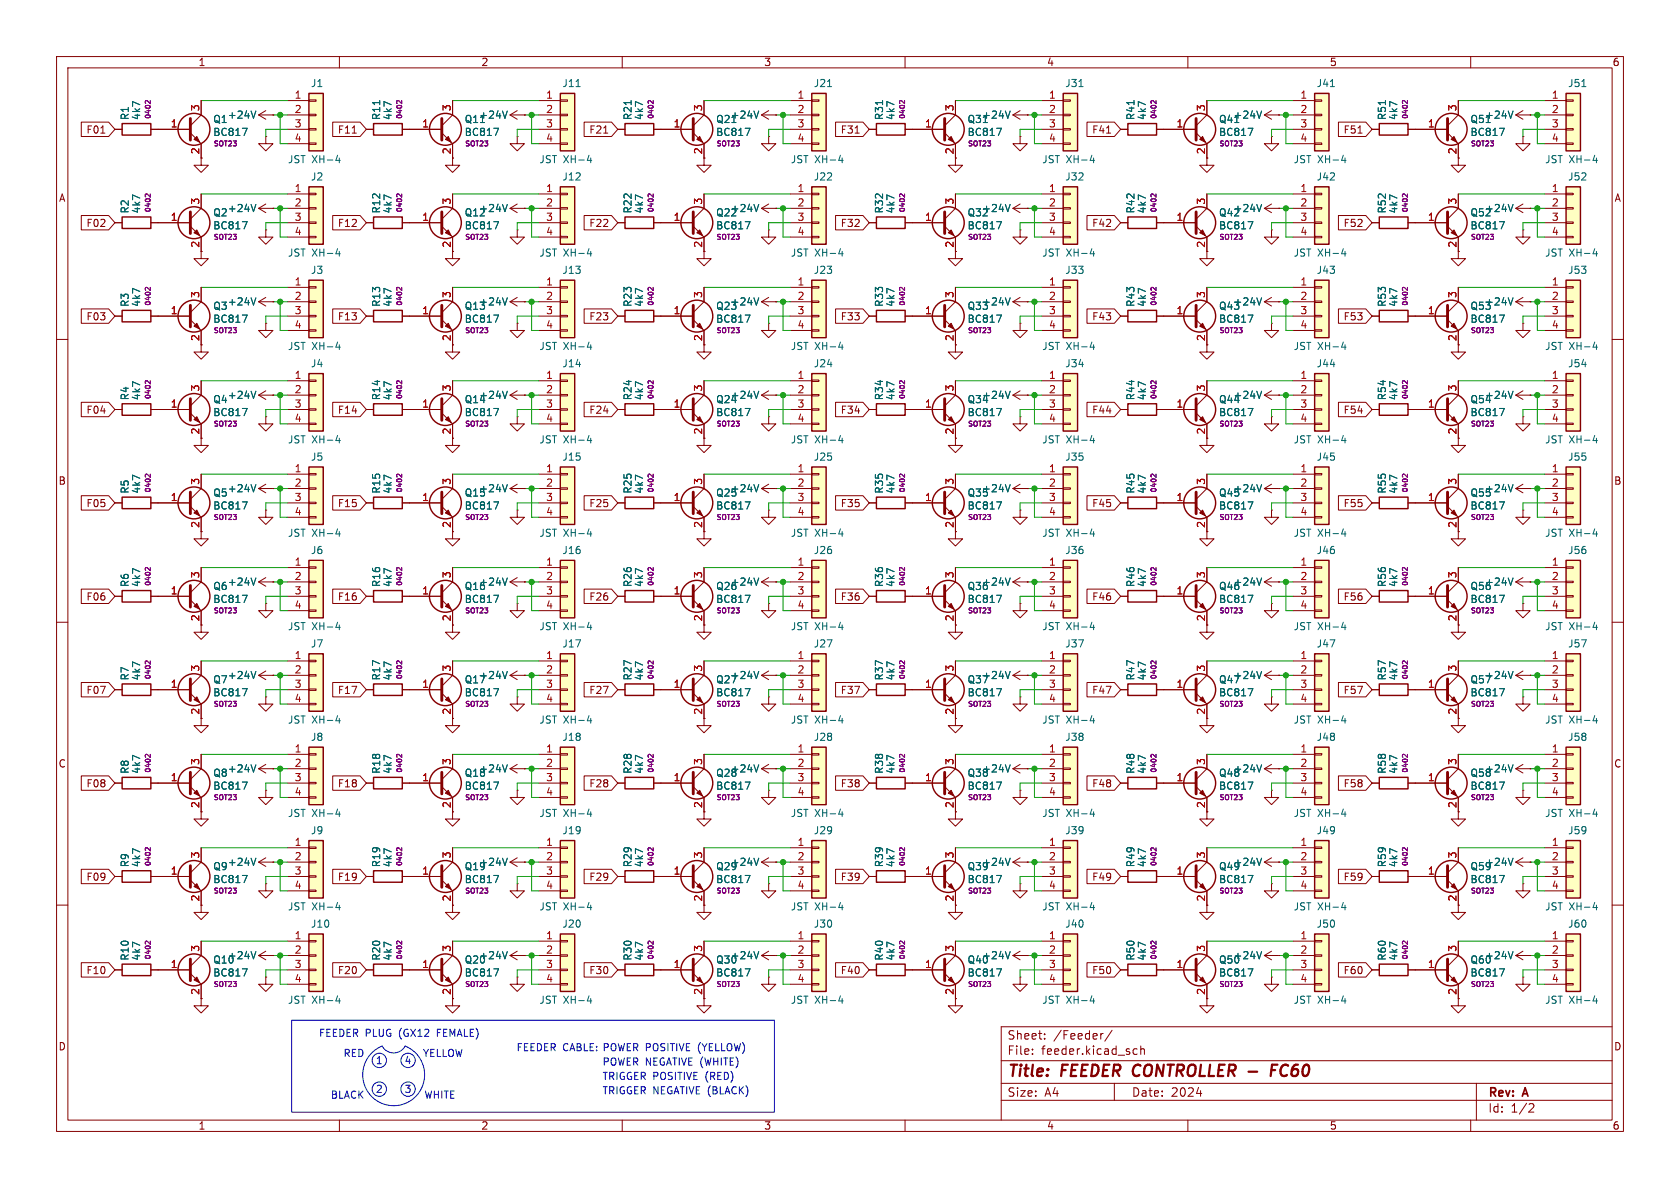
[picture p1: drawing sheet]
<svg xmlns="http://www.w3.org/2000/svg" width="297mm" height="210mm" viewBox="0 0 297 210" stroke-linecap="round" stroke-linejoin="round" font-family="sans-serif">
<defs><g id="words">
<g font-size="2.8" fill="#840000">
<text x="178" y="190.9">Title:</text>
<text x="187.7" y="190.9">FEEDER</text>
<text x="201.1" y="190.9">CONTROLLER -</text>
<text x="227.1" y="190.9">FC60</text>
</g>
<g font-size="2.1" fill="#840000">
<text x="178" y="184">Sheet:</text>
<text x="186.2" y="184">/Feeder/</text>
<text x="178" y="186.7">File:</text>
<text x="184.1" y="186.7">feeder.kicad_sch</text>
<text x="178" y="194.1">Size:</text>
<text x="184.7" y="194.1">A4</text>
<text x="200" y="194.1">Date:</text>
<text x="207" y="194.1">2024</text>
<text x="263" y="194.3">Rev:</text>
<text x="263" y="196.9">Id:</text>
<text x="267.1" y="196.9">1/2</text>
<text x="269.4" y="194.3">A</text>
</g>
<g font-size="1.8" fill="#840000">
<text x="35" y="11.9">1</text>
<text x="85" y="11.9">2</text>
<text x="135" y="11.9">3</text>
<text x="185" y="11.9">4</text>
<text x="235" y="11.9">5</text>
<text x="285" y="11.9">6</text>
<text x="15.2" y="23.8">F01</text>
<text x="59.6" y="23.8">F11</text>
<text x="104.1" y="23.8">F21</text>
<text x="148.5" y="23.8">F31</text>
<text x="193" y="23.8">F41</text>
<text x="237.4" y="23.8">F51</text>
<text x="35.3" y="27.4" transform="rotate(-90 35.3 27.4)">2</text>
<text x="79.8" y="27.4" transform="rotate(-90 79.8 27.4)">2</text>
<text x="257.6" y="27.4" transform="rotate(-90 257.6 27.4)">2</text>
<text x="10.3" y="35.9">A</text>
<text x="285.3" y="35.9">A</text>
<text x="15.2" y="40.3">F02</text>
<text x="59.6" y="40.3">F12</text>
<text x="104.1" y="40.3">F22</text>
<text x="148.5" y="40.3">F32</text>
<text x="193" y="40.3">F42</text>
<text x="237.4" y="40.3">F52</text>
<text x="35.3" y="43.9" transform="rotate(-90 35.3 43.9)">2</text>
<text x="168.7" y="43.9" transform="rotate(-90 168.7 43.9)">2</text>
<text x="213.1" y="43.9" transform="rotate(-90 213.1 43.9)">2</text>
<text x="257.6" y="43.9" transform="rotate(-90 257.6 43.9)">2</text>
<text x="15.2" y="56.8">F03</text>
<text x="59.6" y="56.8">F13</text>
<text x="104.1" y="56.8">F23</text>
<text x="148.5" y="56.8">F33</text>
<text x="193" y="56.8">F43</text>
<text x="237.4" y="56.8">F53</text>
<text x="35.3" y="60.4" transform="rotate(-90 35.3 60.4)">2</text>
<text x="124.2" y="60.4" transform="rotate(-90 124.2 60.4)">2</text>
<text x="168.7" y="60.4" transform="rotate(-90 168.7 60.4)">2</text>
<text x="15.2" y="73.3">F04</text>
<text x="59.6" y="73.3">F14</text>
<text x="104.1" y="73.3">F24</text>
<text x="124.2" y="76.9" transform="rotate(-90 124.2 76.9)">2</text>
<text x="148.5" y="73.3">F34</text>
<text x="168.7" y="76.9" transform="rotate(-90 168.7 76.9)">2</text>
<text x="193" y="73.3">F44</text>
<text x="237.4" y="73.3">F54</text>
<text x="10.3" y="85.9">B</text>
<text x="15.2" y="89.9">F05</text>
<text x="59.6" y="89.9">F15</text>
<text x="104.1" y="89.9">F25</text>
<text x="148.5" y="89.9">F35</text>
<text x="193" y="89.9">F45</text>
<text x="237.4" y="89.9">F55</text>
<text x="285.3" y="85.9">B</text>
<text x="35.3" y="93.4" transform="rotate(-90 35.3 93.4)">2</text>
<text x="79.8" y="93.4" transform="rotate(-90 79.8 93.4)">2</text>
<text x="168.7" y="93.4" transform="rotate(-90 168.7 93.4)">2</text>
<text x="213.1" y="93.4" transform="rotate(-90 213.1 93.4)">2</text>
<text x="257.6" y="93.4" transform="rotate(-90 257.6 93.4)">2</text>
<text x="15.2" y="106.4">F06</text>
<text x="59.6" y="106.4">F16</text>
<text x="104.1" y="106.4">F26</text>
<text x="148.5" y="106.4">F36</text>
<text x="193" y="106.4">F46</text>
<text x="237.4" y="106.4">F56</text>
<text x="79.8" y="109.9" transform="rotate(-90 79.8 109.9)">2</text>
<text x="124.2" y="109.9" transform="rotate(-90 124.2 109.9)">2</text>
<text x="168.7" y="109.9" transform="rotate(-90 168.7 109.9)">2</text>
<text x="213.1" y="109.9" transform="rotate(-90 213.1 109.9)">2</text>
<text x="15.2" y="122.9">F07</text>
<text x="59.6" y="122.9">F17</text>
<text x="104.1" y="122.9">F27</text>
<text x="148.5" y="122.9">F37</text>
<text x="193" y="122.9">F47</text>
<text x="237.4" y="122.9">F57</text>
<text x="35.3" y="126.4" transform="rotate(-90 35.3 126.4)">2</text>
<text x="79.8" y="126.4" transform="rotate(-90 79.8 126.4)">2</text>
<text x="124.2" y="126.4" transform="rotate(-90 124.2 126.4)">2</text>
<text x="168.7" y="126.4" transform="rotate(-90 168.7 126.4)">2</text>
<text x="10.3" y="135.9">C</text>
<text x="285.3" y="135.9">C</text>
<text x="15.2" y="139.4">F08</text>
<text x="59.6" y="139.4">F18</text>
<text x="79.8" y="142.9" transform="rotate(-90 79.8 142.9)">2</text>
<text x="104.1" y="139.4">F28</text>
<text x="148.5" y="139.4">F38</text>
<text x="168.7" y="142.9" transform="rotate(-90 168.7 142.9)">2</text>
<text x="193" y="139.4">F48</text>
<text x="237.4" y="139.4">F58</text>
<text x="257.6" y="142.9" transform="rotate(-90 257.6 142.9)">2</text>
<text x="15.2" y="155.9">F09</text>
<text x="59.6" y="155.9">F19</text>
<text x="104.1" y="155.9">F29</text>
<text x="148.5" y="155.9">F39</text>
<text x="193" y="155.9">F49</text>
<text x="237.4" y="155.9">F59</text>
<text x="35.3" y="159.5" transform="rotate(-90 35.3 159.5)">2</text>
<text x="124.2" y="159.5" transform="rotate(-90 124.2 159.5)">2</text>
<text x="168.7" y="159.5" transform="rotate(-90 168.7 159.5)">2</text>
<text x="257.6" y="159.5" transform="rotate(-90 257.6 159.5)">2</text>
<text x="15.2" y="172.4">F10</text>
<text x="59.6" y="172.4">F20</text>
<text x="104.1" y="172.4">F30</text>
<text x="148.5" y="172.4">F40</text>
<text x="193" y="172.4">F50</text>
<text x="237.4" y="172.4">F60</text>
<text x="168.7" y="176" transform="rotate(-90 168.7 176)">2</text>
<text x="213.1" y="176" transform="rotate(-90 213.1 176)">2</text>
<text x="10.3" y="185.9">D</text>
<text x="285.3" y="185.9">D</text>
<text x="35" y="199.9">1</text>
<text x="85" y="199.9">2</text>
<text x="135" y="199.9">3</text>
<text x="185" y="199.9">4</text>
<text x="235" y="199.9">5</text>
<text x="285" y="199.9">6</text>
</g>
<g font-size="1.8" fill="#a90000">
<text x="52" y="17.5">1</text>
<text x="96.4" y="17.5">1</text>
<text x="140.9" y="17.5">1</text>
<text x="185.3" y="17.5">1</text>
<text x="229.8" y="17.5">1</text>
<text x="274.2" y="17.5">1</text>
<text x="30.1" y="22.6">1</text>
<text x="35.3" y="19.8" transform="rotate(-90 35.3 19.8)">3</text>
<text x="52" y="20.1">2</text>
<text x="52" y="22.6">3</text>
<text x="74.5" y="22.6">1</text>
<text x="79.8" y="19.8" transform="rotate(-90 79.8 19.8)">3</text>
<text x="96.4" y="20.1">2</text>
<text x="96.4" y="22.6">3</text>
<text x="119" y="22.6">1</text>
<text x="124.2" y="19.8" transform="rotate(-90 124.2 19.8)">3</text>
<text x="140.9" y="20.1">2</text>
<text x="140.9" y="22.6">3</text>
<text x="163.4" y="22.6">1</text>
<text x="168.7" y="19.8" transform="rotate(-90 168.7 19.8)">3</text>
<text x="185.3" y="20.1">2</text>
<text x="185.3" y="22.6">3</text>
<text x="207.9" y="22.6">1</text>
<text x="213.1" y="19.8" transform="rotate(-90 213.1 19.8)">3</text>
<text x="229.8" y="20.1">2</text>
<text x="229.8" y="22.6">3</text>
<text x="252.3" y="22.6">1</text>
<text x="257.6" y="19.8" transform="rotate(-90 257.6 19.8)">3</text>
<text x="274.2" y="20.1">2</text>
<text x="274.2" y="22.6">3</text>
<text x="52" y="25.1">4</text>
<text x="96.4" y="25.1">4</text>
<text x="124.2" y="27.4" transform="rotate(-90 124.2 27.4)">2</text>
<text x="140.9" y="25.1">4</text>
<text x="168.7" y="27.4" transform="rotate(-90 168.7 27.4)">2</text>
<text x="185.3" y="25.1">4</text>
<text x="213.1" y="27.4" transform="rotate(-90 213.1 27.4)">2</text>
<text x="229.8" y="25.1">4</text>
<text x="274.2" y="25.1">4</text>
<text x="52" y="34">1</text>
<text x="96.4" y="34">1</text>
<text x="140.9" y="34">1</text>
<text x="185.3" y="34">1</text>
<text x="229.8" y="34">1</text>
<text x="274.2" y="34">1</text>
<text x="30.1" y="39.1">1</text>
<text x="35.3" y="36.3" transform="rotate(-90 35.3 36.3)">3</text>
<text x="52" y="36.6">2</text>
<text x="52" y="39.1">3</text>
<text x="52" y="41.7">4</text>
<text x="74.5" y="39.1">1</text>
<text x="79.8" y="36.3" transform="rotate(-90 79.8 36.3)">3</text>
<text x="96.4" y="36.6">2</text>
<text x="96.4" y="39.1">3</text>
<text x="96.4" y="41.7">4</text>
<text x="119" y="39.1">1</text>
<text x="124.2" y="36.3" transform="rotate(-90 124.2 36.3)">3</text>
<text x="140.9" y="36.6">2</text>
<text x="140.9" y="39.1">3</text>
<text x="140.9" y="41.7">4</text>
<text x="163.4" y="39.1">1</text>
<text x="168.7" y="36.3" transform="rotate(-90 168.7 36.3)">3</text>
<text x="185.3" y="36.6">2</text>
<text x="185.3" y="39.1">3</text>
<text x="185.3" y="41.7">4</text>
<text x="207.9" y="39.1">1</text>
<text x="213.1" y="36.3" transform="rotate(-90 213.1 36.3)">3</text>
<text x="229.8" y="36.6">2</text>
<text x="229.8" y="39.1">3</text>
<text x="229.8" y="41.7">4</text>
<text x="252.3" y="39.1">1</text>
<text x="257.6" y="36.3" transform="rotate(-90 257.6 36.3)">3</text>
<text x="274.2" y="36.6">2</text>
<text x="274.2" y="39.1">3</text>
<text x="274.2" y="41.7">4</text>
<text x="79.8" y="43.9" transform="rotate(-90 79.8 43.9)">2</text>
<text x="124.2" y="43.9" transform="rotate(-90 124.2 43.9)">2</text>
<text x="35.3" y="52.8" transform="rotate(-90 35.3 52.8)">3</text>
<text x="52" y="50.5">1</text>
<text x="52" y="53.1">2</text>
<text x="79.8" y="52.8" transform="rotate(-90 79.8 52.8)">3</text>
<text x="96.4" y="50.5">1</text>
<text x="96.4" y="53.1">2</text>
<text x="124.2" y="52.8" transform="rotate(-90 124.2 52.8)">3</text>
<text x="140.9" y="50.5">1</text>
<text x="140.9" y="53.1">2</text>
<text x="168.7" y="52.8" transform="rotate(-90 168.7 52.8)">3</text>
<text x="185.3" y="50.5">1</text>
<text x="185.3" y="53.1">2</text>
<text x="213.1" y="52.8" transform="rotate(-90 213.1 52.8)">3</text>
<text x="229.8" y="50.5">1</text>
<text x="229.8" y="53.1">2</text>
<text x="257.6" y="52.8" transform="rotate(-90 257.6 52.8)">3</text>
<text x="274.2" y="50.5">1</text>
<text x="274.2" y="53.1">2</text>
<text x="30.1" y="55.6">1</text>
<text x="52" y="55.6">3</text>
<text x="52" y="58.2">4</text>
<text x="74.5" y="55.6">1</text>
<text x="96.4" y="55.6">3</text>
<text x="96.4" y="58.2">4</text>
<text x="119" y="55.6">1</text>
<text x="140.9" y="55.6">3</text>
<text x="140.9" y="58.2">4</text>
<text x="163.4" y="55.6">1</text>
<text x="185.3" y="55.6">3</text>
<text x="185.3" y="58.2">4</text>
<text x="207.9" y="55.6">1</text>
<text x="229.8" y="55.6">3</text>
<text x="229.8" y="58.2">4</text>
<text x="252.3" y="55.6">1</text>
<text x="274.2" y="55.6">3</text>
<text x="274.2" y="58.2">4</text>
<text x="79.8" y="60.4" transform="rotate(-90 79.8 60.4)">2</text>
<text x="213.1" y="60.4" transform="rotate(-90 213.1 60.4)">2</text>
<text x="257.6" y="60.4" transform="rotate(-90 257.6 60.4)">2</text>
<text x="35.3" y="69.3" transform="rotate(-90 35.3 69.3)">3</text>
<text x="52" y="67.1">1</text>
<text x="52" y="69.6">2</text>
<text x="79.8" y="69.3" transform="rotate(-90 79.8 69.3)">3</text>
<text x="96.4" y="67.1">1</text>
<text x="96.4" y="69.6">2</text>
<text x="124.2" y="69.3" transform="rotate(-90 124.2 69.3)">3</text>
<text x="140.9" y="67.1">1</text>
<text x="140.9" y="69.6">2</text>
<text x="168.7" y="69.3" transform="rotate(-90 168.7 69.3)">3</text>
<text x="185.3" y="67.1">1</text>
<text x="185.3" y="69.6">2</text>
<text x="213.1" y="69.3" transform="rotate(-90 213.1 69.3)">3</text>
<text x="229.8" y="67.1">1</text>
<text x="229.8" y="69.6">2</text>
<text x="257.6" y="69.3" transform="rotate(-90 257.6 69.3)">3</text>
<text x="274.2" y="67.1">1</text>
<text x="274.2" y="69.6">2</text>
<text x="30.1" y="72.1">1</text>
<text x="35.3" y="76.9" transform="rotate(-90 35.3 76.9)">2</text>
<text x="52" y="72.1">3</text>
<text x="52" y="74.7">4</text>
<text x="74.5" y="72.1">1</text>
<text x="79.8" y="76.9" transform="rotate(-90 79.8 76.9)">2</text>
<text x="96.4" y="72.1">3</text>
<text x="96.4" y="74.7">4</text>
<text x="119" y="72.1">1</text>
<text x="140.9" y="72.1">3</text>
<text x="140.9" y="74.7">4</text>
<text x="163.4" y="72.1">1</text>
<text x="185.3" y="72.1">3</text>
<text x="185.3" y="74.7">4</text>
<text x="207.9" y="72.1">1</text>
<text x="213.1" y="76.9" transform="rotate(-90 213.1 76.9)">2</text>
<text x="229.8" y="72.1">3</text>
<text x="229.8" y="74.7">4</text>
<text x="252.3" y="72.1">1</text>
<text x="257.6" y="76.9" transform="rotate(-90 257.6 76.9)">2</text>
<text x="274.2" y="72.1">3</text>
<text x="274.2" y="74.7">4</text>
<text x="52" y="83.6">1</text>
<text x="96.4" y="83.6">1</text>
<text x="140.9" y="83.6">1</text>
<text x="185.3" y="83.6">1</text>
<text x="229.8" y="83.6">1</text>
<text x="274.2" y="83.6">1</text>
<text x="30.1" y="88.6">1</text>
<text x="35.3" y="85.8" transform="rotate(-90 35.3 85.8)">3</text>
<text x="52" y="86.1">2</text>
<text x="52" y="88.6">3</text>
<text x="74.5" y="88.6">1</text>
<text x="79.8" y="85.8" transform="rotate(-90 79.8 85.8)">3</text>
<text x="96.4" y="86.1">2</text>
<text x="96.4" y="88.6">3</text>
<text x="119" y="88.6">1</text>
<text x="124.2" y="85.8" transform="rotate(-90 124.2 85.8)">3</text>
<text x="140.9" y="86.1">2</text>
<text x="140.9" y="88.6">3</text>
<text x="163.4" y="88.6">1</text>
<text x="168.7" y="85.8" transform="rotate(-90 168.7 85.8)">3</text>
<text x="185.3" y="86.1">2</text>
<text x="185.3" y="88.6">3</text>
<text x="207.9" y="88.6">1</text>
<text x="213.1" y="85.8" transform="rotate(-90 213.1 85.8)">3</text>
<text x="229.8" y="86.1">2</text>
<text x="229.8" y="88.6">3</text>
<text x="252.3" y="88.6">1</text>
<text x="257.6" y="85.8" transform="rotate(-90 257.6 85.8)">3</text>
<text x="274.2" y="86.1">2</text>
<text x="274.2" y="88.6">3</text>
<text x="52" y="91.2">4</text>
<text x="96.4" y="91.2">4</text>
<text x="124.2" y="93.4" transform="rotate(-90 124.2 93.4)">2</text>
<text x="140.9" y="91.2">4</text>
<text x="185.3" y="91.2">4</text>
<text x="229.8" y="91.2">4</text>
<text x="274.2" y="91.2">4</text>
<text x="52" y="100.1">1</text>
<text x="96.4" y="100.1">1</text>
<text x="140.9" y="100.1">1</text>
<text x="185.3" y="100.1">1</text>
<text x="229.8" y="100.1">1</text>
<text x="274.2" y="100.1">1</text>
<text x="30.1" y="105.2">1</text>
<text x="35.3" y="102.3" transform="rotate(-90 35.3 102.3)">3</text>
<text x="52" y="102.6">2</text>
<text x="52" y="105.2">3</text>
<text x="52" y="107.7">4</text>
<text x="74.5" y="105.2">1</text>
<text x="79.8" y="102.3" transform="rotate(-90 79.8 102.3)">3</text>
<text x="96.4" y="102.6">2</text>
<text x="96.4" y="105.2">3</text>
<text x="96.4" y="107.7">4</text>
<text x="119" y="105.2">1</text>
<text x="124.2" y="102.3" transform="rotate(-90 124.2 102.3)">3</text>
<text x="140.9" y="102.6">2</text>
<text x="140.9" y="105.2">3</text>
<text x="140.9" y="107.7">4</text>
<text x="163.4" y="105.2">1</text>
<text x="168.7" y="102.3" transform="rotate(-90 168.7 102.3)">3</text>
<text x="185.3" y="102.6">2</text>
<text x="185.3" y="105.2">3</text>
<text x="185.3" y="107.7">4</text>
<text x="207.9" y="105.2">1</text>
<text x="213.1" y="102.3" transform="rotate(-90 213.1 102.3)">3</text>
<text x="229.8" y="102.6">2</text>
<text x="229.8" y="105.2">3</text>
<text x="229.8" y="107.7">4</text>
<text x="252.3" y="105.2">1</text>
<text x="257.6" y="102.3" transform="rotate(-90 257.6 102.3)">3</text>
<text x="274.2" y="102.6">2</text>
<text x="274.2" y="105.2">3</text>
<text x="274.2" y="107.7">4</text>
<text x="35.3" y="109.9" transform="rotate(-90 35.3 109.9)">2</text>
<text x="257.6" y="109.9" transform="rotate(-90 257.6 109.9)">2</text>
<text x="35.3" y="118.8" transform="rotate(-90 35.3 118.8)">3</text>
<text x="52" y="116.6">1</text>
<text x="52" y="119.1">2</text>
<text x="79.8" y="118.8" transform="rotate(-90 79.8 118.8)">3</text>
<text x="96.4" y="116.6">1</text>
<text x="96.4" y="119.1">2</text>
<text x="124.2" y="118.8" transform="rotate(-90 124.2 118.8)">3</text>
<text x="140.9" y="116.6">1</text>
<text x="140.9" y="119.1">2</text>
<text x="168.7" y="118.8" transform="rotate(-90 168.7 118.8)">3</text>
<text x="185.3" y="116.6">1</text>
<text x="185.3" y="119.1">2</text>
<text x="213.1" y="118.8" transform="rotate(-90 213.1 118.8)">3</text>
<text x="229.8" y="116.6">1</text>
<text x="229.8" y="119.1">2</text>
<text x="257.6" y="118.8" transform="rotate(-90 257.6 118.8)">3</text>
<text x="274.2" y="116.6">1</text>
<text x="274.2" y="119.1">2</text>
<text x="30.1" y="121.7">1</text>
<text x="52" y="121.7">3</text>
<text x="52" y="124.2">4</text>
<text x="74.5" y="121.7">1</text>
<text x="96.4" y="121.7">3</text>
<text x="96.4" y="124.2">4</text>
<text x="119" y="121.7">1</text>
<text x="140.9" y="121.7">3</text>
<text x="140.9" y="124.2">4</text>
<text x="163.4" y="121.7">1</text>
<text x="185.3" y="121.7">3</text>
<text x="185.3" y="124.2">4</text>
<text x="207.9" y="121.7">1</text>
<text x="229.8" y="121.7">3</text>
<text x="229.8" y="124.2">4</text>
<text x="252.3" y="121.7">1</text>
<text x="274.2" y="121.7">3</text>
<text x="274.2" y="124.2">4</text>
<text x="213.1" y="126.4" transform="rotate(-90 213.1 126.4)">2</text>
<text x="257.6" y="126.4" transform="rotate(-90 257.6 126.4)">2</text>
<text x="35.3" y="135.3" transform="rotate(-90 35.3 135.3)">3</text>
<text x="52" y="133.1">1</text>
<text x="52" y="135.6">2</text>
<text x="79.8" y="135.3" transform="rotate(-90 79.8 135.3)">3</text>
<text x="96.4" y="133.1">1</text>
<text x="96.4" y="135.6">2</text>
<text x="124.2" y="135.3" transform="rotate(-90 124.2 135.3)">3</text>
<text x="140.9" y="133.1">1</text>
<text x="140.9" y="135.6">2</text>
<text x="168.7" y="135.3" transform="rotate(-90 168.7 135.3)">3</text>
<text x="185.3" y="133.1">1</text>
<text x="185.3" y="135.6">2</text>
<text x="213.1" y="135.3" transform="rotate(-90 213.1 135.3)">3</text>
<text x="229.8" y="133.1">1</text>
<text x="229.8" y="135.6">2</text>
<text x="257.6" y="135.3" transform="rotate(-90 257.6 135.3)">3</text>
<text x="274.2" y="133.1">1</text>
<text x="274.2" y="135.6">2</text>
<text x="30.1" y="138.2">1</text>
<text x="35.3" y="142.9" transform="rotate(-90 35.3 142.9)">2</text>
<text x="52" y="138.2">3</text>
<text x="52" y="140.7">4</text>
<text x="74.5" y="138.2">1</text>
<text x="96.4" y="138.2">3</text>
<text x="96.4" y="140.7">4</text>
<text x="119" y="138.2">1</text>
<text x="124.2" y="142.9" transform="rotate(-90 124.2 142.9)">2</text>
<text x="140.9" y="138.2">3</text>
<text x="140.9" y="140.7">4</text>
<text x="163.4" y="138.2">1</text>
<text x="185.3" y="138.2">3</text>
<text x="185.3" y="140.7">4</text>
<text x="207.9" y="138.2">1</text>
<text x="213.1" y="142.9" transform="rotate(-90 213.1 142.9)">2</text>
<text x="229.8" y="138.2">3</text>
<text x="229.8" y="140.7">4</text>
<text x="252.3" y="138.2">1</text>
<text x="274.2" y="138.2">3</text>
<text x="274.2" y="140.7">4</text>
<text x="52" y="149.6">1</text>
<text x="96.4" y="149.6">1</text>
<text x="140.9" y="149.6">1</text>
<text x="185.3" y="149.6">1</text>
<text x="229.8" y="149.6">1</text>
<text x="274.2" y="149.6">1</text>
<text x="30.1" y="154.7">1</text>
<text x="35.3" y="151.8" transform="rotate(-90 35.3 151.8)">3</text>
<text x="52" y="152.1">2</text>
<text x="52" y="154.7">3</text>
<text x="74.5" y="154.7">1</text>
<text x="79.8" y="151.8" transform="rotate(-90 79.8 151.8)">3</text>
<text x="96.4" y="152.1">2</text>
<text x="96.4" y="154.7">3</text>
<text x="119" y="154.7">1</text>
<text x="124.2" y="151.8" transform="rotate(-90 124.2 151.8)">3</text>
<text x="140.9" y="152.1">2</text>
<text x="140.9" y="154.7">3</text>
<text x="163.4" y="154.7">1</text>
<text x="168.7" y="151.8" transform="rotate(-90 168.7 151.8)">3</text>
<text x="185.3" y="152.1">2</text>
<text x="185.3" y="154.7">3</text>
<text x="207.9" y="154.7">1</text>
<text x="213.1" y="151.8" transform="rotate(-90 213.1 151.8)">3</text>
<text x="229.8" y="152.1">2</text>
<text x="229.8" y="154.7">3</text>
<text x="252.3" y="154.7">1</text>
<text x="257.6" y="151.8" transform="rotate(-90 257.6 151.8)">3</text>
<text x="274.2" y="152.1">2</text>
<text x="274.2" y="154.7">3</text>
<text x="52" y="157.2">4</text>
<text x="79.8" y="159.5" transform="rotate(-90 79.8 159.5)">2</text>
<text x="96.4" y="157.2">4</text>
<text x="140.9" y="157.2">4</text>
<text x="185.3" y="157.2">4</text>
<text x="213.1" y="159.5" transform="rotate(-90 213.1 159.5)">2</text>
<text x="229.8" y="157.2">4</text>
<text x="274.2" y="157.2">4</text>
<text x="52" y="166.1">1</text>
<text x="96.4" y="166.1">1</text>
<text x="140.9" y="166.1">1</text>
<text x="185.3" y="166.1">1</text>
<text x="229.8" y="166.1">1</text>
<text x="274.2" y="166.1">1</text>
<text x="30.1" y="171.2">1</text>
<text x="35.3" y="168.3" transform="rotate(-90 35.3 168.3)">3</text>
<text x="52" y="168.7">2</text>
<text x="52" y="171.2">3</text>
<text x="52" y="173.7">4</text>
<text x="74.5" y="171.2">1</text>
<text x="79.8" y="168.3" transform="rotate(-90 79.8 168.3)">3</text>
<text x="96.4" y="168.7">2</text>
<text x="96.4" y="171.2">3</text>
<text x="96.4" y="173.7">4</text>
<text x="119" y="171.2">1</text>
<text x="124.2" y="168.3" transform="rotate(-90 124.2 168.3)">3</text>
<text x="140.9" y="168.7">2</text>
<text x="140.9" y="171.2">3</text>
<text x="140.9" y="173.7">4</text>
<text x="163.4" y="171.2">1</text>
<text x="168.7" y="168.3" transform="rotate(-90 168.7 168.3)">3</text>
<text x="185.3" y="168.7">2</text>
<text x="185.3" y="171.2">3</text>
<text x="185.3" y="173.7">4</text>
<text x="207.9" y="171.2">1</text>
<text x="213.1" y="168.3" transform="rotate(-90 213.1 168.3)">3</text>
<text x="229.8" y="168.7">2</text>
<text x="229.8" y="171.2">3</text>
<text x="229.8" y="173.7">4</text>
<text x="252.3" y="171.2">1</text>
<text x="257.6" y="168.3" transform="rotate(-90 257.6 168.3)">3</text>
<text x="274.2" y="168.7">2</text>
<text x="274.2" y="171.2">3</text>
<text x="274.2" y="173.7">4</text>
<text x="35.3" y="176" transform="rotate(-90 35.3 176)">2</text>
<text x="79.8" y="176" transform="rotate(-90 79.8 176)">2</text>
<text x="124.2" y="176" transform="rotate(-90 124.2 176)">2</text>
<text x="257.6" y="176" transform="rotate(-90 257.6 176)">2</text>
</g>
<g font-size="1.8" fill="#006464">
<text x="54.9" y="15.6">J1</text>
<text x="99.3" y="15.6">J11</text>
<text x="143.8" y="15.6">J21</text>
<text x="188.2" y="15.6">J31</text>
<text x="232.7" y="15.6">J41</text>
<text x="277.1" y="15.6">J51</text>
<text x="23" y="21.3" transform="rotate(-90 23 21.3)">R1</text>
<text x="25" y="21.3" transform="rotate(-90 25 21.3)">4k7</text>
<text x="37.6" y="21.9">Q1</text>
<text x="40.2" y="21.2">+24V</text>
<text x="67.4" y="21.3" transform="rotate(-90 67.4 21.3)">R11</text>
<text x="69.4" y="21.3" transform="rotate(-90 69.4 21.3)">4k7</text>
<text x="82.1" y="21.9">Q11</text>
<text x="84.6" y="21.2">+24V</text>
<text x="111.9" y="21.3" transform="rotate(-90 111.9 21.3)">R21</text>
<text x="113.9" y="21.3" transform="rotate(-90 113.9 21.3)">4k7</text>
<text x="126.5" y="21.9">Q21</text>
<text x="129.1" y="21.2">+24V</text>
<text x="156.3" y="21.3" transform="rotate(-90 156.3 21.3)">R31</text>
<text x="158.3" y="21.3" transform="rotate(-90 158.3 21.3)">4k7</text>
<text x="171" y="21.9">Q31</text>
<text x="173.5" y="21.2">+24V</text>
<text x="200.8" y="21.3" transform="rotate(-90 200.8 21.3)">R41</text>
<text x="202.8" y="21.3" transform="rotate(-90 202.8 21.3)">4k7</text>
<text x="215.4" y="21.9">Q41</text>
<text x="218" y="21.2">+24V</text>
<text x="245.2" y="21.3" transform="rotate(-90 245.2 21.3)">R51</text>
<text x="247.2" y="21.3" transform="rotate(-90 247.2 21.3)">4k7</text>
<text x="259.9" y="21.9">Q51</text>
<text x="262.4" y="21.2">+24V</text>
<text x="37.6" y="24.2">BC817</text>
<text x="50.8" y="29.1">JST XH-4</text>
<text x="82.1" y="24.2">BC817</text>
<text x="95.3" y="29.1">JST XH-4</text>
<text x="126.5" y="24.2">BC817</text>
<text x="139.7" y="29.1">JST XH-4</text>
<text x="171" y="24.2">BC817</text>
<text x="184.2" y="29.1">JST XH-4</text>
<text x="215.4" y="24.2">BC817</text>
<text x="228.6" y="29.1">JST XH-4</text>
<text x="259.9" y="24.2">BC817</text>
<text x="273.1" y="29.1">JST XH-4</text>
<text x="54.9" y="32.1">J2</text>
<text x="99.3" y="32.1">J12</text>
<text x="143.8" y="32.1">J22</text>
<text x="188.2" y="32.1">J32</text>
<text x="232.7" y="32.1">J42</text>
<text x="277.1" y="32.1">J52</text>
<text x="23" y="37.8" transform="rotate(-90 23 37.8)">R2</text>
<text x="25" y="37.8" transform="rotate(-90 25 37.8)">4k7</text>
<text x="37.6" y="40.7">BC817</text>
<text x="37.6" y="38.5">Q2</text>
<text x="40.2" y="37.7">+24V</text>
<text x="67.4" y="37.8" transform="rotate(-90 67.4 37.8)">R12</text>
<text x="69.4" y="37.8" transform="rotate(-90 69.4 37.8)">4k7</text>
<text x="82.1" y="38.5">Q12</text>
<text x="82.1" y="40.7">BC817</text>
<text x="84.6" y="37.7">+24V</text>
<text x="111.9" y="37.8" transform="rotate(-90 111.9 37.8)">R22</text>
<text x="113.9" y="37.8" transform="rotate(-90 113.9 37.8)">4k7</text>
<text x="126.5" y="38.5">Q22</text>
<text x="126.5" y="40.7">BC817</text>
<text x="129.1" y="37.7">+24V</text>
<text x="156.3" y="37.8" transform="rotate(-90 156.3 37.8)">R32</text>
<text x="158.3" y="37.8" transform="rotate(-90 158.3 37.8)">4k7</text>
<text x="171" y="38.5">Q32</text>
<text x="171" y="40.7">BC817</text>
<text x="173.5" y="37.7">+24V</text>
<text x="200.8" y="37.8" transform="rotate(-90 200.8 37.8)">R42</text>
<text x="202.8" y="37.8" transform="rotate(-90 202.8 37.8)">4k7</text>
<text x="215.4" y="38.5">Q42</text>
<text x="215.4" y="40.7">BC817</text>
<text x="218" y="37.7">+24V</text>
<text x="245.2" y="37.8" transform="rotate(-90 245.2 37.8)">R52</text>
<text x="247.2" y="37.8" transform="rotate(-90 247.2 37.8)">4k7</text>
<text x="259.9" y="38.5">Q52</text>
<text x="259.9" y="40.7">BC817</text>
<text x="262.4" y="37.7">+24V</text>
<text x="50.8" y="45.6">JST XH-4</text>
<text x="95.3" y="45.6">JST XH-4</text>
<text x="139.7" y="45.6">JST XH-4</text>
<text x="184.2" y="45.6">JST XH-4</text>
<text x="228.6" y="45.6">JST XH-4</text>
<text x="273.1" y="45.6">JST XH-4</text>
<text x="54.9" y="48.6">J3</text>
<text x="99.3" y="48.6">J13</text>
<text x="143.8" y="48.6">J23</text>
<text x="188.2" y="48.6">J33</text>
<text x="232.7" y="48.6">J43</text>
<text x="277.1" y="48.6">J53</text>
<text x="23" y="54.3" transform="rotate(-90 23 54.3)">R3</text>
<text x="25" y="54.3" transform="rotate(-90 25 54.3)">4k7</text>
<text x="37.6" y="57.3">BC817</text>
<text x="37.6" y="55">Q3</text>
<text x="40.2" y="54.2">+24V</text>
<text x="67.4" y="54.3" transform="rotate(-90 67.4 54.3)">R13</text>
<text x="69.4" y="54.3" transform="rotate(-90 69.4 54.3)">4k7</text>
<text x="82.1" y="55">Q13</text>
<text x="82.1" y="57.3">BC817</text>
<text x="84.6" y="54.2">+24V</text>
<text x="111.9" y="54.3" transform="rotate(-90 111.9 54.3)">R23</text>
<text x="113.9" y="54.3" transform="rotate(-90 113.9 54.3)">4k7</text>
<text x="126.5" y="55">Q23</text>
<text x="126.5" y="57.3">BC817</text>
<text x="129.1" y="54.2">+24V</text>
<text x="156.3" y="54.3" transform="rotate(-90 156.3 54.3)">R33</text>
<text x="158.3" y="54.3" transform="rotate(-90 158.3 54.3)">4k7</text>
<text x="171" y="55">Q33</text>
<text x="171" y="57.3">BC817</text>
<text x="173.5" y="54.2">+24V</text>
<text x="200.8" y="54.3" transform="rotate(-90 200.8 54.3)">R43</text>
<text x="202.8" y="54.3" transform="rotate(-90 202.8 54.3)">4k7</text>
<text x="215.4" y="55">Q43</text>
<text x="215.4" y="57.3">BC817</text>
<text x="218" y="54.2">+24V</text>
<text x="245.2" y="54.3" transform="rotate(-90 245.2 54.3)">R53</text>
<text x="247.2" y="54.3" transform="rotate(-90 247.2 54.3)">4k7</text>
<text x="259.9" y="55">Q53</text>
<text x="259.9" y="57.3">BC817</text>
<text x="262.4" y="54.2">+24V</text>
<text x="50.8" y="62.1">JST XH-4</text>
<text x="54.9" y="65.1">J4</text>
<text x="95.3" y="62.1">JST XH-4</text>
<text x="99.3" y="65.1">J14</text>
<text x="139.7" y="62.1">JST XH-4</text>
<text x="143.8" y="65.1">J24</text>
<text x="184.2" y="62.1">JST XH-4</text>
<text x="188.2" y="65.1">J34</text>
<text x="228.6" y="62.1">JST XH-4</text>
<text x="232.7" y="65.1">J44</text>
<text x="273.1" y="62.1">JST XH-4</text>
<text x="277.1" y="65.1">J54</text>
<text x="23" y="70.9" transform="rotate(-90 23 70.9)">R4</text>
<text x="25" y="70.9" transform="rotate(-90 25 70.9)">4k7</text>
<text x="37.6" y="71.5">Q4</text>
<text x="40.2" y="70.7">+24V</text>
<text x="67.4" y="70.9" transform="rotate(-90 67.4 70.9)">R14</text>
<text x="69.4" y="70.9" transform="rotate(-90 69.4 70.9)">4k7</text>
<text x="82.1" y="71.5">Q14</text>
<text x="84.6" y="70.7">+24V</text>
<text x="111.9" y="70.9" transform="rotate(-90 111.9 70.9)">R24</text>
<text x="113.9" y="70.9" transform="rotate(-90 113.9 70.9)">4k7</text>
<text x="126.5" y="71.5">Q24</text>
<text x="129.1" y="70.7">+24V</text>
<text x="156.3" y="70.9" transform="rotate(-90 156.3 70.9)">R34</text>
<text x="158.3" y="70.9" transform="rotate(-90 158.3 70.9)">4k7</text>
<text x="171" y="71.5">Q34</text>
<text x="173.5" y="70.7">+24V</text>
<text x="200.8" y="70.9" transform="rotate(-90 200.8 70.9)">R44</text>
<text x="202.8" y="70.9" transform="rotate(-90 202.8 70.9)">4k7</text>
<text x="215.4" y="71.5">Q44</text>
<text x="218" y="70.7">+24V</text>
<text x="245.2" y="70.9" transform="rotate(-90 245.2 70.9)">R54</text>
<text x="247.2" y="70.9" transform="rotate(-90 247.2 70.9)">4k7</text>
<text x="259.9" y="71.5">Q54</text>
<text x="262.4" y="70.7">+24V</text>
<text x="37.6" y="73.8">BC817</text>
<text x="82.1" y="73.8">BC817</text>
<text x="126.5" y="73.8">BC817</text>
<text x="171" y="73.8">BC817</text>
<text x="215.4" y="73.8">BC817</text>
<text x="259.9" y="73.8">BC817</text>
<text x="50.8" y="78.6">JST XH-4</text>
<text x="54.9" y="81.6">J5</text>
<text x="95.3" y="78.6">JST XH-4</text>
<text x="99.3" y="81.6">J15</text>
<text x="139.7" y="78.6">JST XH-4</text>
<text x="143.8" y="81.6">J25</text>
<text x="184.2" y="78.6">JST XH-4</text>
<text x="188.2" y="81.6">J35</text>
<text x="228.6" y="78.6">JST XH-4</text>
<text x="232.7" y="81.6">J45</text>
<text x="273.1" y="78.6">JST XH-4</text>
<text x="277.1" y="81.6">J55</text>
<text x="23" y="87.4" transform="rotate(-90 23 87.4)">R5</text>
<text x="25" y="87.4" transform="rotate(-90 25 87.4)">4k7</text>
<text x="37.6" y="88">Q5</text>
<text x="40.2" y="87.2">+24V</text>
<text x="67.4" y="87.4" transform="rotate(-90 67.4 87.4)">R15</text>
<text x="69.4" y="87.4" transform="rotate(-90 69.4 87.4)">4k7</text>
<text x="82.1" y="88">Q15</text>
<text x="84.6" y="87.2">+24V</text>
<text x="111.9" y="87.4" transform="rotate(-90 111.9 87.4)">R25</text>
<text x="113.9" y="87.4" transform="rotate(-90 113.9 87.4)">4k7</text>
<text x="126.5" y="88">Q25</text>
<text x="129.1" y="87.2">+24V</text>
<text x="156.3" y="87.4" transform="rotate(-90 156.3 87.4)">R35</text>
<text x="158.3" y="87.4" transform="rotate(-90 158.3 87.4)">4k7</text>
<text x="171" y="88">Q35</text>
<text x="173.5" y="87.2">+24V</text>
<text x="200.8" y="87.4" transform="rotate(-90 200.8 87.4)">R45</text>
<text x="202.8" y="87.4" transform="rotate(-90 202.8 87.4)">4k7</text>
<text x="215.4" y="88">Q45</text>
<text x="218" y="87.2">+24V</text>
<text x="245.2" y="87.4" transform="rotate(-90 245.2 87.4)">R55</text>
<text x="247.2" y="87.4" transform="rotate(-90 247.2 87.4)">4k7</text>
<text x="259.9" y="88">Q55</text>
<text x="262.4" y="87.2">+24V</text>
<text x="37.6" y="90.3">BC817</text>
<text x="50.8" y="95.1">JST XH-4</text>
<text x="82.1" y="90.3">BC817</text>
<text x="95.3" y="95.1">JST XH-4</text>
<text x="126.5" y="90.3">BC817</text>
<text x="139.7" y="95.1">JST XH-4</text>
<text x="171" y="90.3">BC817</text>
<text x="184.2" y="95.1">JST XH-4</text>
<text x="215.4" y="90.3">BC817</text>
<text x="228.6" y="95.1">JST XH-4</text>
<text x="259.9" y="90.3">BC817</text>
<text x="273.1" y="95.1">JST XH-4</text>
<text x="54.9" y="98.1">J6</text>
<text x="99.3" y="98.1">J16</text>
<text x="143.8" y="98.1">J26</text>
<text x="188.2" y="98.1">J36</text>
<text x="232.7" y="98.1">J46</text>
<text x="277.1" y="98.1">J56</text>
<text x="23" y="103.9" transform="rotate(-90 23 103.9)">R6</text>
<text x="25" y="103.9" transform="rotate(-90 25 103.9)">4k7</text>
<text x="37.6" y="106.8">BC817</text>
<text x="37.6" y="104.5">Q6</text>
<text x="40.2" y="103.7">+24V</text>
<text x="67.4" y="103.9" transform="rotate(-90 67.4 103.9)">R16</text>
<text x="69.4" y="103.9" transform="rotate(-90 69.4 103.9)">4k7</text>
<text x="82.1" y="104.5">Q16</text>
<text x="82.1" y="106.8">BC817</text>
<text x="84.6" y="103.7">+24V</text>
<text x="111.9" y="103.9" transform="rotate(-90 111.9 103.9)">R26</text>
<text x="113.9" y="103.9" transform="rotate(-90 113.9 103.9)">4k7</text>
<text x="126.5" y="104.5">Q26</text>
<text x="126.5" y="106.8">BC817</text>
<text x="129.1" y="103.7">+24V</text>
<text x="156.3" y="103.9" transform="rotate(-90 156.3 103.9)">R36</text>
<text x="158.3" y="103.9" transform="rotate(-90 158.3 103.9)">4k7</text>
<text x="171" y="104.5">Q36</text>
<text x="171" y="106.8">BC817</text>
<text x="173.5" y="103.7">+24V</text>
<text x="200.8" y="103.9" transform="rotate(-90 200.8 103.9)">R46</text>
<text x="202.8" y="103.9" transform="rotate(-90 202.8 103.9)">4k7</text>
<text x="215.4" y="104.5">Q46</text>
<text x="215.4" y="106.8">BC817</text>
<text x="218" y="103.7">+24V</text>
<text x="245.2" y="103.9" transform="rotate(-90 245.2 103.9)">R56</text>
<text x="247.2" y="103.9" transform="rotate(-90 247.2 103.9)">4k7</text>
<text x="259.9" y="104.5">Q56</text>
<text x="259.9" y="106.8">BC817</text>
<text x="262.4" y="103.7">+24V</text>
<text x="50.8" y="111.6">JST XH-4</text>
<text x="95.3" y="111.6">JST XH-4</text>
<text x="139.7" y="111.6">JST XH-4</text>
<text x="184.2" y="111.6">JST XH-4</text>
<text x="228.6" y="111.6">JST XH-4</text>
<text x="273.1" y="111.6">JST XH-4</text>
<text x="54.9" y="114.7">J7</text>
<text x="99.3" y="114.7">J17</text>
<text x="143.8" y="114.7">J27</text>
<text x="188.2" y="114.7">J37</text>
<text x="232.7" y="114.7">J47</text>
<text x="277.1" y="114.7">J57</text>
<text x="23" y="120.4" transform="rotate(-90 23 120.4)">R7</text>
<text x="25" y="120.4" transform="rotate(-90 25 120.4)">4k7</text>
<text x="37.6" y="123.3">BC817</text>
<text x="37.6" y="121">Q7</text>
<text x="40.2" y="120.2">+24V</text>
<text x="67.4" y="120.4" transform="rotate(-90 67.4 120.4)">R17</text>
<text x="69.4" y="120.4" transform="rotate(-90 69.4 120.4)">4k7</text>
<text x="82.1" y="121">Q17</text>
<text x="82.1" y="123.3">BC817</text>
<text x="84.6" y="120.2">+24V</text>
<text x="111.9" y="120.4" transform="rotate(-90 111.9 120.4)">R27</text>
<text x="113.9" y="120.4" transform="rotate(-90 113.9 120.4)">4k7</text>
<text x="126.5" y="121">Q27</text>
<text x="126.5" y="123.3">BC817</text>
<text x="129.1" y="120.2">+24V</text>
<text x="156.3" y="120.4" transform="rotate(-90 156.3 120.4)">R37</text>
<text x="158.3" y="120.4" transform="rotate(-90 158.3 120.4)">4k7</text>
<text x="171" y="121">Q37</text>
<text x="171" y="123.3">BC817</text>
<text x="173.5" y="120.2">+24V</text>
<text x="200.8" y="120.4" transform="rotate(-90 200.8 120.4)">R47</text>
<text x="202.8" y="120.4" transform="rotate(-90 202.8 120.4)">4k7</text>
<text x="215.4" y="121">Q47</text>
<text x="215.4" y="123.3">BC817</text>
<text x="218" y="120.2">+24V</text>
<text x="245.2" y="120.4" transform="rotate(-90 245.2 120.4)">R57</text>
<text x="247.2" y="120.4" transform="rotate(-90 247.2 120.4)">4k7</text>
<text x="259.9" y="121">Q57</text>
<text x="259.9" y="123.3">BC817</text>
<text x="262.4" y="120.2">+24V</text>
<text x="50.8" y="128.1">JST XH-4</text>
<text x="54.9" y="131.2">J8</text>
<text x="95.3" y="128.1">JST XH-4</text>
<text x="99.3" y="131.2">J18</text>
<text x="139.7" y="128.1">JST XH-4</text>
<text x="143.8" y="131.2">J28</text>
<text x="184.2" y="128.1">JST XH-4</text>
<text x="188.2" y="131.2">J38</text>
<text x="228.6" y="128.1">JST XH-4</text>
<text x="232.7" y="131.2">J48</text>
<text x="273.1" y="128.1">JST XH-4</text>
<text x="277.1" y="131.2">J58</text>
<text x="23" y="136.9" transform="rotate(-90 23 136.9)">R8</text>
<text x="25" y="136.9" transform="rotate(-90 25 136.9)">4k7</text>
<text x="37.6" y="137.5">Q8</text>
<text x="40.2" y="136.8">+24V</text>
<text x="67.4" y="136.9" transform="rotate(-90 67.4 136.9)">R18</text>
<text x="69.4" y="136.9" transform="rotate(-90 69.4 136.9)">4k7</text>
<text x="82.1" y="137.5">Q18</text>
<text x="84.6" y="136.8">+24V</text>
<text x="111.9" y="136.9" transform="rotate(-90 111.9 136.9)">R28</text>
<text x="113.9" y="136.9" transform="rotate(-90 113.9 136.9)">4k7</text>
<text x="126.5" y="137.5">Q28</text>
<text x="129.1" y="136.8">+24V</text>
<text x="156.3" y="136.9" transform="rotate(-90 156.3 136.9)">R38</text>
<text x="158.3" y="136.9" transform="rotate(-90 158.3 136.9)">4k7</text>
<text x="171" y="137.5">Q38</text>
<text x="173.5" y="136.8">+24V</text>
<text x="200.8" y="136.9" transform="rotate(-90 200.8 136.9)">R48</text>
<text x="202.8" y="136.9" transform="rotate(-90 202.8 136.9)">4k7</text>
<text x="215.4" y="137.5">Q48</text>
<text x="218" y="136.8">+24V</text>
<text x="245.2" y="136.9" transform="rotate(-90 245.2 136.9)">R58</text>
<text x="247.2" y="136.9" transform="rotate(-90 247.2 136.9)">4k7</text>
<text x="259.9" y="137.5">Q58</text>
<text x="262.4" y="136.8">+24V</text>
<text x="37.6" y="139.8">BC817</text>
<text x="82.1" y="139.8">BC817</text>
<text x="126.5" y="139.8">BC817</text>
<text x="171" y="139.8">BC817</text>
<text x="215.4" y="139.8">BC817</text>
<text x="259.9" y="139.8">BC817</text>
<text x="50.8" y="144.6">JST XH-4</text>
<text x="54.9" y="147.7">J9</text>
<text x="95.3" y="144.6">JST XH-4</text>
<text x="99.3" y="147.7">J19</text>
<text x="139.7" y="144.6">JST XH-4</text>
<text x="143.8" y="147.7">J29</text>
<text x="184.2" y="144.6">JST XH-4</text>
<text x="188.2" y="147.7">J39</text>
<text x="228.6" y="144.6">JST XH-4</text>
<text x="232.7" y="147.7">J49</text>
<text x="273.1" y="144.6">JST XH-4</text>
<text x="277.1" y="147.7">J59</text>
<text x="23" y="153.4" transform="rotate(-90 23 153.4)">R9</text>
<text x="25" y="153.4" transform="rotate(-90 25 153.4)">4k7</text>
<text x="37.6" y="154">Q9</text>
<text x="40.2" y="153.3">+24V</text>
<text x="67.4" y="153.4" transform="rotate(-90 67.4 153.4)">R19</text>
<text x="69.4" y="153.4" transform="rotate(-90 69.4 153.4)">4k7</text>
<text x="82.1" y="154">Q19</text>
<text x="84.6" y="153.3">+24V</text>
<text x="111.9" y="153.4" transform="rotate(-90 111.9 153.4)">R29</text>
<text x="113.9" y="153.4" transform="rotate(-90 113.9 153.4)">4k7</text>
<text x="126.5" y="154">Q29</text>
<text x="129.1" y="153.3">+24V</text>
<text x="156.3" y="153.4" transform="rotate(-90 156.3 153.4)">R39</text>
<text x="158.3" y="153.4" transform="rotate(-90 158.3 153.4)">4k7</text>
<text x="171" y="154">Q39</text>
<text x="173.5" y="153.3">+24V</text>
<text x="200.8" y="153.4" transform="rotate(-90 200.8 153.4)">R49</text>
<text x="202.8" y="153.4" transform="rotate(-90 202.8 153.4)">4k7</text>
<text x="215.4" y="154">Q49</text>
<text x="218" y="153.3">+24V</text>
<text x="245.2" y="153.4" transform="rotate(-90 245.2 153.4)">R59</text>
<text x="247.2" y="153.4" transform="rotate(-90 247.2 153.4)">4k7</text>
<text x="259.9" y="154">Q59</text>
<text x="262.4" y="153.3">+24V</text>
<text x="37.6" y="156.3">BC817</text>
<text x="50.8" y="161.1">JST XH-4</text>
<text x="82.1" y="156.3">BC817</text>
<text x="95.3" y="161.1">JST XH-4</text>
<text x="126.5" y="156.3">BC817</text>
<text x="139.7" y="161.1">JST XH-4</text>
<text x="171" y="156.3">BC817</text>
<text x="184.2" y="161.1">JST XH-4</text>
<text x="215.4" y="156.3">BC817</text>
<text x="228.6" y="161.1">JST XH-4</text>
<text x="259.9" y="156.3">BC817</text>
<text x="273.1" y="161.1">JST XH-4</text>
<text x="54.9" y="164.2">J10</text>
<text x="99.3" y="164.2">J20</text>
<text x="143.8" y="164.2">J30</text>
<text x="188.2" y="164.2">J40</text>
<text x="232.7" y="164.2">J50</text>
<text x="277.1" y="164.2">J60</text>
<text x="23" y="169.9" transform="rotate(-90 23 169.9)">R10</text>
<text x="25" y="169.9" transform="rotate(-90 25 169.9)">4k7</text>
<text x="37.6" y="170.5">Q10</text>
<text x="37.6" y="172.8">BC817</text>
<text x="40.2" y="169.8">+24V</text>
<text x="67.4" y="169.9" transform="rotate(-90 67.4 169.9)">R20</text>
<text x="69.4" y="169.9" transform="rotate(-90 69.4 169.9)">4k7</text>
<text x="82.1" y="170.5">Q20</text>
<text x="82.1" y="172.8">BC817</text>
<text x="84.6" y="169.8">+24V</text>
<text x="111.9" y="169.9" transform="rotate(-90 111.9 169.9)">R30</text>
<text x="113.9" y="169.9" transform="rotate(-90 113.9 169.9)">4k7</text>
<text x="126.5" y="170.5">Q30</text>
<text x="126.5" y="172.8">BC817</text>
<text x="129.1" y="169.8">+24V</text>
<text x="156.3" y="169.9" transform="rotate(-90 156.3 169.9)">R40</text>
<text x="158.3" y="169.9" transform="rotate(-90 158.3 169.9)">4k7</text>
<text x="171" y="170.5">Q40</text>
<text x="171" y="172.8">BC817</text>
<text x="173.5" y="169.8">+24V</text>
<text x="200.8" y="169.9" transform="rotate(-90 200.8 169.9)">R50</text>
<text x="202.8" y="169.9" transform="rotate(-90 202.8 169.9)">4k7</text>
<text x="215.4" y="170.5">Q50</text>
<text x="215.4" y="172.8">BC817</text>
<text x="218" y="169.8">+24V</text>
<text x="245.2" y="169.9" transform="rotate(-90 245.2 169.9)">R60</text>
<text x="247.2" y="169.9" transform="rotate(-90 247.2 169.9)">4k7</text>
<text x="259.9" y="170.5">Q60</text>
<text x="259.9" y="172.8">BC817</text>
<text x="262.4" y="169.8">+24V</text>
<text x="50.8" y="177.6">JST XH-4</text>
<text x="95.3" y="177.6">JST XH-4</text>
<text x="139.7" y="177.6">JST XH-4</text>
<text x="184.2" y="177.6">JST XH-4</text>
<text x="228.6" y="177.6">JST XH-4</text>
<text x="273.1" y="177.6">JST XH-4</text>
</g>
<g font-size="1.8" fill="#0000c2">
<text x="56.3" y="183.5">FEEDER PLUG</text>
<text x="70.6" y="183.5">(GX12</text>
<text x="77.5" y="183.5">FEMALE)</text>
<text x="60.6" y="187">RED</text>
<text x="66.3" y="188.3">1</text>
<text x="71.4" y="188.3">4</text>
<text x="74.7" y="187">YELLOW</text>
<text x="91.2" y="186">FEEDER CABLE: POWER POSITIVE (YELLOW)</text>
<text x="106.4" y="191.1">TRIGGER POSITIVE (RED)</text>
<text x="106.4" y="188.6">POWER NEGATIVE (WHITE)</text>
<text x="58.4" y="194.4">BLACK</text>
<text x="66.3" y="193.4">2</text>
<text x="71.4" y="193.4">3</text>
<text x="74.9" y="194.4">WHITE</text>
<text x="106.4" y="193.7">TRIGGER NEGATIVE (BLACK)</text>
</g>
<g font-size="1.2" fill="#840084">
<text x="26.8" y="21.1" transform="rotate(-90 26.8 21.1)">0402</text>
<text x="71.3" y="21.1" transform="rotate(-90 71.3 21.1)">0402</text>
<text x="115.7" y="21.1" transform="rotate(-90 115.7 21.1)">0402</text>
<text x="160.2" y="21.1" transform="rotate(-90 160.2 21.1)">0402</text>
<text x="204.6" y="21.1" transform="rotate(-90 204.6 21.1)">0402</text>
<text x="249.1" y="21.1" transform="rotate(-90 249.1 21.1)">0402</text>
<text x="37.7" y="26.1">SOT23</text>
<text x="82.1" y="26.1">SOT23</text>
<text x="126.6" y="26.1">SOT23</text>
<text x="171" y="26.1">SOT23</text>
<text x="215.5" y="26.1">SOT23</text>
<text x="259.9" y="26.1">SOT23</text>
<text x="26.8" y="37.6" transform="rotate(-90 26.8 37.6)">0402</text>
<text x="71.3" y="37.6" transform="rotate(-90 71.3 37.6)">0402</text>
<text x="115.7" y="37.6" transform="rotate(-90 115.7 37.6)">0402</text>
<text x="160.2" y="37.6" transform="rotate(-90 160.2 37.6)">0402</text>
<text x="204.6" y="37.6" transform="rotate(-90 204.6 37.6)">0402</text>
<text x="249.1" y="37.6" transform="rotate(-90 249.1 37.6)">0402</text>
<text x="37.7" y="42.6">SOT23</text>
<text x="82.1" y="42.6">SOT23</text>
<text x="126.6" y="42.6">SOT23</text>
<text x="171" y="42.6">SOT23</text>
<text x="215.5" y="42.6">SOT23</text>
<text x="259.9" y="42.6">SOT23</text>
<text x="26.8" y="54.2" transform="rotate(-90 26.8 54.2)">0402</text>
<text x="37.7" y="59.1">SOT23</text>
<text x="71.3" y="54.2" transform="rotate(-90 71.3 54.2)">0402</text>
<text x="82.1" y="59.1">SOT23</text>
<text x="115.7" y="54.2" transform="rotate(-90 115.7 54.2)">0402</text>
<text x="126.6" y="59.1">SOT23</text>
<text x="160.2" y="54.2" transform="rotate(-90 160.2 54.2)">0402</text>
<text x="171" y="59.1">SOT23</text>
<text x="204.6" y="54.2" transform="rotate(-90 204.6 54.2)">0402</text>
<text x="215.5" y="59.1">SOT23</text>
<text x="249.1" y="54.2" transform="rotate(-90 249.1 54.2)">0402</text>
<text x="259.9" y="59.1">SOT23</text>
<text x="26.8" y="70.7" transform="rotate(-90 26.8 70.7)">0402</text>
<text x="71.3" y="70.7" transform="rotate(-90 71.3 70.7)">0402</text>
<text x="115.7" y="70.7" transform="rotate(-90 115.7 70.7)">0402</text>
<text x="160.2" y="70.7" transform="rotate(-90 160.2 70.7)">0402</text>
<text x="204.6" y="70.7" transform="rotate(-90 204.6 70.7)">0402</text>
<text x="249.1" y="70.7" transform="rotate(-90 249.1 70.7)">0402</text>
<text x="37.7" y="75.6">SOT23</text>
<text x="82.1" y="75.6">SOT23</text>
<text x="126.6" y="75.6">SOT23</text>
<text x="171" y="75.6">SOT23</text>
<text x="215.5" y="75.6">SOT23</text>
<text x="259.9" y="75.6">SOT23</text>
<text x="26.8" y="87.2" transform="rotate(-90 26.8 87.2)">0402</text>
<text x="71.3" y="87.2" transform="rotate(-90 71.3 87.2)">0402</text>
<text x="115.7" y="87.2" transform="rotate(-90 115.7 87.2)">0402</text>
<text x="160.2" y="87.2" transform="rotate(-90 160.2 87.2)">0402</text>
<text x="204.6" y="87.2" transform="rotate(-90 204.6 87.2)">0402</text>
<text x="249.1" y="87.2" transform="rotate(-90 249.1 87.2)">0402</text>
<text x="37.7" y="92.1">SOT23</text>
<text x="82.1" y="92.1">SOT23</text>
<text x="126.6" y="92.1">SOT23</text>
<text x="171" y="92.1">SOT23</text>
<text x="215.5" y="92.1">SOT23</text>
<text x="259.9" y="92.1">SOT23</text>
<text x="26.8" y="103.7" transform="rotate(-90 26.8 103.7)">0402</text>
<text x="71.3" y="103.7" transform="rotate(-90 71.3 103.7)">0402</text>
<text x="115.7" y="103.7" transform="rotate(-90 115.7 103.7)">0402</text>
<text x="160.2" y="103.7" transform="rotate(-90 160.2 103.7)">0402</text>
<text x="204.6" y="103.7" transform="rotate(-90 204.6 103.7)">0402</text>
<text x="249.1" y="103.7" transform="rotate(-90 249.1 103.7)">0402</text>
<text x="37.7" y="108.6">SOT23</text>
<text x="82.1" y="108.6">SOT23</text>
<text x="126.6" y="108.6">SOT23</text>
<text x="171" y="108.6">SOT23</text>
<text x="215.5" y="108.6">SOT23</text>
<text x="259.9" y="108.6">SOT23</text>
<text x="26.8" y="120.2" transform="rotate(-90 26.8 120.2)">0402</text>
<text x="37.7" y="125.1">SOT23</text>
<text x="71.3" y="120.2" transform="rotate(-90 71.3 120.2)">0402</text>
<text x="82.1" y="125.1">SOT23</text>
<text x="115.7" y="120.2" transform="rotate(-90 115.7 120.2)">0402</text>
<text x="126.6" y="125.1">SOT23</text>
<text x="160.2" y="120.2" transform="rotate(-90 160.2 120.2)">0402</text>
<text x="171" y="125.1">SOT23</text>
<text x="204.6" y="120.2" transform="rotate(-90 204.6 120.2)">0402</text>
<text x="215.5" y="125.1">SOT23</text>
<text x="249.1" y="120.2" transform="rotate(-90 249.1 120.2)">0402</text>
<text x="259.9" y="125.1">SOT23</text>
<text x="26.8" y="136.7" transform="rotate(-90 26.8 136.7)">0402</text>
<text x="71.3" y="136.7" transform="rotate(-90 71.3 136.7)">0402</text>
<text x="115.7" y="136.7" transform="rotate(-90 115.7 136.7)">0402</text>
<text x="160.2" y="136.7" transform="rotate(-90 160.2 136.7)">0402</text>
<text x="204.6" y="136.7" transform="rotate(-90 204.6 136.7)">0402</text>
<text x="249.1" y="136.7" transform="rotate(-90 249.1 136.7)">0402</text>
<text x="37.7" y="141.6">SOT23</text>
<text x="82.1" y="141.6">SOT23</text>
<text x="126.6" y="141.6">SOT23</text>
<text x="171" y="141.6">SOT23</text>
<text x="215.5" y="141.6">SOT23</text>
<text x="259.9" y="141.6">SOT23</text>
<text x="26.8" y="153.2" transform="rotate(-90 26.8 153.2)">0402</text>
<text x="71.3" y="153.2" transform="rotate(-90 71.3 153.2)">0402</text>
<text x="115.7" y="153.2" transform="rotate(-90 115.7 153.2)">0402</text>
<text x="160.2" y="153.2" transform="rotate(-90 160.2 153.2)">0402</text>
<text x="204.6" y="153.2" transform="rotate(-90 204.6 153.2)">0402</text>
<text x="249.1" y="153.2" transform="rotate(-90 249.1 153.2)">0402</text>
<text x="37.7" y="158.2">SOT23</text>
<text x="82.1" y="158.2">SOT23</text>
<text x="126.6" y="158.2">SOT23</text>
<text x="171" y="158.2">SOT23</text>
<text x="215.5" y="158.2">SOT23</text>
<text x="259.9" y="158.2">SOT23</text>
<text x="26.8" y="169.7" transform="rotate(-90 26.8 169.7)">0402</text>
<text x="71.3" y="169.7" transform="rotate(-90 71.3 169.7)">0402</text>
<text x="115.7" y="169.7" transform="rotate(-90 115.7 169.7)">0402</text>
<text x="160.2" y="169.7" transform="rotate(-90 160.2 169.7)">0402</text>
<text x="204.6" y="169.7" transform="rotate(-90 204.6 169.7)">0402</text>
<text x="249.1" y="169.7" transform="rotate(-90 249.1 169.7)">0402</text>
<text x="37.7" y="174.7">SOT23</text>
<text x="82.1" y="174.7">SOT23</text>
<text x="126.6" y="174.7">SOT23</text>
<text x="171" y="174.7">SOT23</text>
<text x="215.5" y="174.7">SOT23</text>
<text x="259.9" y="174.7">SOT23</text>
</g>
</g></defs>
<g fill="none" stroke="#840000" stroke-width=".18">
<path d="M10 10h277v190h-277zM12 12h273v186h-273zM60 10v2M110 10v2M160 10v2M210 10v2M260 10v2M10 60h2M285 60h2M10 110h2M285 110h2M10 160h2"/>
<path d="M285 160h2M60 198v2M110 198v2M160 198v2M177 194.5h108M177 191.5h108M177 187.5h108M182.5 186.3v.1M182.5 185.5v.1M184.7 183.6v.1M184.7 182.8v.1M195 182.7l-.3 .1"/>
<path d="M196.6 182.1l-1.3 2M197 191.5v3M200.5 186.3h.5M200.5 185.5h.5M201.7 185.5l.2-.1 .3 .1 .1 .9M201.7 184.9v1.5M210 198v2M211.5 193.3h1M260 198v2M261 191.5v6.5M270.5 195.1l.5 .1 .2 .3-1 1.1h1M285 181.5h-108v16.5"/>
</g>
<path d="M200.6 188.5a1.27 1.27 0 0 0 0 1.6M224.8 189.2h.6M225.8 188.2h-.9l-.3 2" fill="none" stroke="#840000" stroke-width=".4"/>
<path d="M54.6 82.6h2.5v10.1h-2.5z" fill="#ffffc2"/>
<g fill="none" stroke="#840000" stroke-width=".18">
<path d="M250.2 39.4h5.7M257.8 34.3v2.5l-1.9 1.9M268 36.8l1.2 .8M268 36.8h2.5M269.2 36.1l-1.2 .7M270.5 36.8h.1M255.9 40l1.9 1.9v3.8h1.3l-1.3 1.3-1.3-1.3h1.3M269.2 40.6v1.3h1.3l-1.3 1.3-1.2-1.3h1.2M269.2 40.6h.1M35.6 61v1.2h1.2l-1.2 1.3-1.3-1.3h1.3M50.8 83.8h3.8M50.8 86.4h3.8"/>
<path d="M50.8 88.9h3.8M50.8 91.4h3.8M54.6 91.3h1.3v.3h-1.3zM54.6 88.8h1.3v.2h-1.3zM54.6 86.2h1.3v.3h-1.3zM54.6 83.7h1.3v.2h-1.3zM72.4 88.9h5.7M78.1 89.5l1.9 1.9v2.6M80 83.8v2.6l-1.9 1.9M90.2 86.4h2.5M90.2 86.4l1.2 .7M91.4 90.2v1.2h1.3l-1.3 1.3-1.2-1.3h1.2"/>
<path d="M91.4 90.2h.1M91.4 85.6l-1.2 .8M92.7 86.4h.1"/>
</g>
<g fill="none" stroke="#840000" stroke-width=".25">
<path d="M54.6 82.6h2.5v10.1h-2.5z"/>
<circle cx="256.5" cy="39.4" r="2.82"/>
<circle cx="78.7" cy="88.9" r="2.82"/>
</g>
<path d="M265.1 39.2h.8l-.5 1.3M267.5 36.1l-.4 1.3M59.4 94.4h.8M60 94v.8M87.3 88.7h.8l-.5 1.3M89.7 85.7l-.4 1.2" fill="none" stroke="#006464" stroke-width=".18"/>
<path d="M255.9 37.5v3.8M78.1 87v3.8" fill="none" stroke="#840000" stroke-width=".51"/>
<g fill="#840000" stroke="#840000" stroke-width=".18">
<path d="M78.7 90.7l.5-.5 .6 1z"/>
<path d="M256.5 41.1l.5-.5 .6 1.1z"/>
</g>
<path d="M143.5 66h2.5v10.2h-2.5z" fill="#ffffc2"/>
<path d="M139.7 67.3h3.8M139.7 69.9h3.8M139.7 72.4h3.8M139.7 74.9h3.8M143.5 74.8h1.3v.3h-1.3zM143.5 72.3h1.3v.2h-1.3zM143.5 69.7h1.3v.3h-1.3zM143.5 67.2h1.3v.2h-1.3zM27.9 88.9h5.8M33.7 89.5l1.9 1.9v2.6M35.6 83.8v2.6l-1.9 1.9" fill="none" stroke="#840000" stroke-width=".18"/>
<g fill="none" stroke="#840000" stroke-width=".25">
<path d="M143.5 66h2.5v10.2h-2.5z"/>
<circle cx="34.3" cy="88.9" r="2.82"/>
</g>
<path d="M148.3 77.9h.8M148.9 77.5v.8M42.8 88.7h.9l-.6 1.3" fill="none" stroke="#006464" stroke-width=".18"/>
<path d="M33.7 87v3.8" fill="none" stroke="#840000" stroke-width=".51"/>
<path d="M34.3 90.7l.5-.5 .5 1z" fill="#840000" stroke="#840000" stroke-width=".18"/>
<path d="M276.9 16.5h2.5v10.2h-2.5z" fill="#ffffc2"/>
<g fill="none" stroke="#840000" stroke-width=".18">
<path d="M273 17.8h3.9M276.9 17.7h1.2v.2h-1.2zM273 20.3h3.9M273 22.9h3.9M273 25.4h3.9M276.9 25.3h1.2v.2h-1.2zM276.9 22.7h1.2v.3h-1.2zM276.9 20.2h1.2v.2h-1.2zM80 94v1.3h1.3l-1.3 1.2-1.3-1.2h1.3M45.7 102.9h2.6M45.7 102.9l1.3 .7M47 102.1l-1.3 .8"/>
<path d="M48.3 102.9h.1M64.8 105.4h1.2M71.1 105.4h1.3M90.2 102.9l1.2 .7M90.2 102.9h2.5M91.4 102.1l-1.2 .8M92.7 102.9h.1"/>
</g>
<path d="M276.9 16.5h2.5v10.2h-2.5zM66 104.4h5.1v2h-5.1z" fill="none" stroke="#840000" stroke-width=".25"/>
<path d="M279.6 15.3h.8M281.6 28.4h.8M282.2 27.9v.9M45.2 102.2l-.4 1.2M89.7 102.2l-.4 1.2" fill="none" stroke="#006464" stroke-width=".18"/>
<path d="M71 100.3v.6l-.6-.6-.2 .1-.1 .3" fill="none" stroke="#840084" stroke-width=".18"/>
<path d="M276.9 33h2.5v10.2h-2.5z" fill="#ffffc2"/>
<g fill="none" stroke="#840000" stroke-width=".18">
<path d="M257.8 17.8v2.5l-1.9 1.9M269.2 19.6l-1.2 .7M250.2 22.9h5.7M255.9 23.5l1.9 1.9v3.8h1.3l-1.3 1.3-1.3-1.3h1.3M268 20.3l1.2 .8M268 20.3h2.5M269.2 24.1v1.3h1.3l-1.3 1.3-1.2-1.3h1.2M269.2 24.1h.1M270.5 20.3h.1M273 34.3h3.9M273 36.8h3.9M273 39.4h3.9"/>
<path d="M276.9 39.2h1.2v.3h-1.2zM276.9 36.7h1.2v.3h-1.2zM276.9 34.2h1.2v.2h-1.2zM116.8 55.9h5.8M122.6 56.5l1.9 1.9v2.6M124.5 50.8v2.5l-1.9 1.9M135.9 57.2v1.2h1.3l-1.3 1.3-1.3-1.3h1.3M135.9 57.2h.1M273 41.9h3.9M276.9 41.8h1.2v.2h-1.2zM45.7 86.4l1.3 .7M45.7 86.4h2.6"/>
<path d="M47 85.6l-1.3 .8M48.3 86.4h.1M180.3 172.7v1.3h1.3l-1.3 1.3-1.2-1.3h1.2M180.3 172.7h.1"/>
</g>
<g fill="none" stroke="#840000" stroke-width=".25">
<path d="M276.9 33h2.5v10.2h-2.5z"/>
<circle cx="256.5" cy="22.9" r="2.82"/>
<circle cx="123.2" cy="55.9" r="2.82"/>
</g>
<path d="M267.5 19.6l-.4 1.3M265.1 22.7h.8l-.5 1.2M131.7 55.7h.9l-.6 1.3M281.6 44.9h.8M282.2 44.4v.9M45.2 85.7l-.4 1.2" fill="none" stroke="#006464" stroke-width=".18"/>
<path d="M255.9 21v3.8M122.6 54v3.8" fill="none" stroke="#840000" stroke-width=".51"/>
<g fill="#840000" stroke="#840000" stroke-width=".18">
<path d="M123.2 57.7l.5-.5 .5 1z"/>
<path d="M256.5 24.6l.5-.5 .6 1z"/>
</g>
<path d="M232.4 16.5h2.5v10.2h-2.5z" fill="#ffffc2"/>
<path d="M228.6 17.8h3.8M232.4 17.7h1.3v.2h-1.3zM228.6 20.3h3.8M228.6 22.9h3.8M228.6 25.4h3.8M232.4 25.3h1.3v.2h-1.3zM232.4 22.7h1.3v.3h-1.3zM232.4 20.2h1.3v.2h-1.3z" fill="none" stroke="#840000" stroke-width=".18"/>
<path d="M232.4 16.5h2.5v10.2h-2.5z" fill="none" stroke="#840000" stroke-width=".25"/>
<path d="M235.2 15.3h.7M237.2 28.4h.8M237.8 27.9v.9" fill="none" stroke="#006464" stroke-width=".18"/>
<path d="M232.4 33h2.5v10.2h-2.5z" fill="#ffffc2"/>
<g fill="none" stroke="#840000" stroke-width=".18">
<path d="M35.6 17.8v2.5l-1.9 1.9M47 19.6l-1.3 .7M27.9 22.9h5.8M33.7 23.5l1.9 1.9v2.5M45.7 20.3l1.3 .8M45.7 20.3h2.6M48.3 20.3h.1M228.6 34.3h3.8M228.6 36.8h3.8M228.6 39.4h3.8M232.4 39.2h1.3v.3h-1.3zM232.4 36.7h1.3v.3h-1.3z"/>
<path d="M232.4 34.2h1.3v.2h-1.3zM242.6 39.4h1.2M242.6 22.9h1.2M248.9 39.4h1.3M248.9 22.9h1.3M91.4 57.2v1.2h1.3l-1.3 1.3-1.2-1.3h1.2M91.4 57.2h.1M134.6 53.3l1.3 .8M134.6 53.3h2.6M135.9 52.6l-1.3 .7M137.2 53.3h.1M228.6 41.9h3.8"/>
<path d="M232.4 41.8h1.3v.2h-1.3zM90.2 69.9l1.2 .7M90.2 69.9h2.5M91.4 73.7v1.2h1.3l-1.3 1.3-1.2-1.3h1.2M91.4 73.7h.1M91.4 69.1l-1.2 .8M92.7 69.9h.1M153.7 171.5h1.2M160 171.5h7M167 172.1l1.9 1.9v2.5M168.9 166.4v2.5l-1.9 1.9"/>
</g>
<g fill="none" stroke="#840000" stroke-width=".25">
<path d="M232.4 33h2.5v10.2h-2.5zM243.8 21.8h5.1v2.1h-5.1zM243.8 38.4h5.1v2h-5.1zM154.9 170.4h5.1v2.1h-5.1z"/>
<circle cx="34.3" cy="22.9" r="2.82"/>
<circle cx="167.6" cy="171.4" r="2.82"/>
</g>
<path d="M45.2 19.6l-.4 1.3M244.9 17.8v.7M42.8 22.7h.9l-.6 1.2M134.1 52.6l-.4 1.3M237.2 44.9h.8M237.8 44.4v.9M89.7 69.2l-.4 1.2M176.2 171.3h.8l-.5 1.2" fill="none" stroke="#006464" stroke-width=".18"/>
<path d="M248.8 17.8v.5l-.6-.5-.2 .1-.1 .3M248.8 34.3v.5l-.6-.5-.2 .1-.1 .3M159.9 166.4v.5l-.6-.5-.2 .1-.1 .3" fill="none" stroke="#840084" stroke-width=".18"/>
<path d="M33.7 21v3.8M167 169.5v3.9" fill="none" stroke="#840000" stroke-width=".51"/>
<g fill="#840000" stroke="#840000" stroke-width=".18">
<path d="M167.6 173.2l.5-.5 .6 1z"/>
<path d="M34.8 24.1l.5 1-1-.5z"/>
</g>
<path d="M188 16.5h2.5v10.2h-2.5z" fill="#ffffc2"/>
<g fill="none" stroke="#840000" stroke-width=".18">
<path d="M168.9 17.8v2.5l-1.9 1.9M180.3 19.6l-1.2 .7M184.1 17.8h3.9M188 17.7h1.2v.2h-1.2zM213.4 17.8v2.5l-1.9 1.9M224.8 19.6l-1.3 .7M20.3 22.9h1.3M26.7 22.9h1.2M90.2 36.8l1.2 .8M90.2 36.8h2.5M91.4 36.1l-1.2 .7M92.7 36.8h.1"/>
<path d="M153.7 22.9h1.2M153.7 39.4h1.2M160 22.9h7M160 39.4h7M167 23.5l1.9 1.9v3.8h1.3l-1.3 1.3-1.3-1.3h1.3M168.9 34.3v2.5l-1.9 1.9M179.1 20.3h2.5M179.1 20.3l1.2 .8M179.1 36.8h2.5M179.1 36.8l1.2 .8M180.3 24.1v1.3h1.3l-1.3 1.3-1.2-1.3h1.2M180.3 24.1h.1"/>
<path d="M180.3 36.1l-1.2 .7M181.6 20.3h.1M181.6 36.8h.1M184.1 20.3h3.9M184.1 22.9h3.9M184.1 25.4h3.9M188 25.3h1.2v.2h-1.2zM188 22.7h1.2v.3h-1.2zM188 20.2h1.2v.2h-1.2zM205.7 22.9h5.8M211.5 23.5l1.9 1.9v3.8h1.2l-1.2 1.3-1.3-1.3h1.3M223.5 20.3h2.6"/>
<path d="M223.5 20.3l1.3 .8M224.8 24.1v1.3h1.3l-1.3 1.3-1.3-1.3h1.3M224.8 24.1h.1M226.1 20.3h.1M91.4 40.6v1.3h1.3l-1.3 1.3-1.2-1.3h1.2M91.4 40.6h.1M167 40l1.9 1.9v2.6M124.5 61v1.2h1.2l-1.2 1.3-1.3-1.3h1.3M35.6 94v1.3h1.2l-1.2 1.2-1.3-1.2h1.3M124.5 94v1.3h1.2l-1.2 1.2-1.3-1.2h1.3M134.6 86.4l1.3 .7M134.6 86.4h2.6"/>
<path d="M135.9 85.6l-1.3 .8M137.2 86.4h.1"/>
</g>
<g fill="none" stroke="#840000" stroke-width=".25">
<path d="M188 16.5h2.5v10.2h-2.5zM21.6 21.8h5.1v2.1h-5.1zM154.9 38.4h5.1v2h-5.1zM154.9 21.8h5.1v2.1h-5.1z"/>
<circle cx="167.6" cy="39.4" r="2.82"/>
<circle cx="167.6" cy="22.9" r="2.82"/>
<circle cx="212.1" cy="22.9" r="2.82"/>
</g>
<path d="M156 17.8v.7M178.6 19.6l-.4 1.3M190.7 15.3h.8M223 19.6l-.4 1.3M89.7 36.1l-.4 1.3M176.2 22.7h.8l-.5 1.2M176.2 39.2h.8l-.5 1.3M178.6 36.1l-.4 1.3M192.7 28.4h.8M193.3 27.9v.9M220.6 22.7h.9l-.6 1.2M134.1 85.7l-.4 1.2" fill="none" stroke="#006464" stroke-width=".18"/>
<path d="M26.6 17.8v.5l-.7-.5-.2 .1v.3M159.9 17.8v.5l-.6-.5-.2 .1-.1 .3M159.9 34.3v.5l-.6-.5-.2 .1-.1 .3" fill="none" stroke="#840084" stroke-width=".18"/>
<path d="M167 37.5v3.8M167 21v3.8M211.5 21v3.8" fill="none" stroke="#840000" stroke-width=".51"/>
<g fill="#840000" stroke="#840000" stroke-width=".18">
<path d="M212.1 24.6l.5-.5 .5 1z"/>
<path d="M167.6 41.1l.5-.5 .6 1.1z"/>
<path d="M167.6 24.6l.5-.5 .6 1z"/>
</g>
<path d="M54.6 33h2.5v10.2h-2.5z" fill="#ffffc2"/>
<path d="M50.8 34.3h3.8M50.8 36.8h3.8M50.8 39.4h3.8M54.6 39.2h1.3v.3h-1.3zM54.6 36.7h1.3v.3h-1.3zM54.6 34.2h1.3v.2h-1.3zM198.1 22.9h1.3M204.5 22.9h1.2M50.8 41.9h3.8M54.6 41.8h1.3v.2h-1.3zM168.9 176.5v1.3h1.3l-1.3 1.3-1.3-1.3h1.3" fill="none" stroke="#840000" stroke-width=".18"/>
<path d="M54.6 33h2.5v10.2h-2.5zM199.4 21.8h5.1v2.1h-5.1z" fill="none" stroke="#840000" stroke-width=".25"/>
<path d="M200.5 17.8v.7M59.4 44.9h.8M60 44.4v.9" fill="none" stroke="#006464" stroke-width=".18"/>
<path d="M204.4 17.8v.5l-.7-.5-.2 .1v.3" fill="none" stroke="#840084" stroke-width=".18"/>
<path d="M188 33h2.5v10.2h-2.5z" fill="#ffffc2"/>
<g fill="none" stroke="#840000" stroke-width=".18">
<path d="M184.1 34.3h3.9M184.1 36.8h3.9M184.1 39.4h3.9M188 39.2h1.2v.3h-1.2zM188 36.7h1.2v.3h-1.2zM188 34.2h1.2v.2h-1.2zM198.1 39.4h1.3M204.5 39.4h1.2M47 40.6v1.3h1.3l-1.3 1.3-1.3-1.3h1.3M47 40.6h.1M90.2 53.3l1.2 .8M90.2 53.3h2.5"/>
<path d="M91.4 52.6l-1.2 .7M92.7 53.3h.1M184.1 41.9h3.9M188 41.8h1.2v.2h-1.2z"/>
</g>
<path d="M188 33h2.5v10.2h-2.5zM199.4 38.4h5.1v2h-5.1z" fill="none" stroke="#840000" stroke-width=".25"/>
<path d="M89.7 52.6l-.4 1.3M192.7 44.9h.8M193.3 44.4v.9" fill="none" stroke="#006464" stroke-width=".18"/>
<path d="M204.4 34.3v.5l-.7-.5-.2 .1v.3" fill="none" stroke="#840084" stroke-width=".18"/>
<path d="M188 49.5h2.5v10.2h-2.5z" fill="#ffffc2"/>
<g fill="none" stroke="#840000" stroke-width=".18">
<path d="M91.4 19.6l-1.2 .7M90.2 20.3l1.2 .8M90.2 20.3h2.5M91.4 24.1v1.3h1.3l-1.3 1.3-1.2-1.3h1.2M91.4 24.1h.1M92.7 20.3h.1M64.8 55.9h1.2M71.1 55.9h1.3M184.1 50.8h3.9M184.1 53.3h3.9M184.1 55.9h3.9M184.1 58.4h3.9"/>
<path d="M188 58.3h1.2v.2h-1.2zM188 55.8h1.2v.2h-1.2zM188 53.2h1.2v.3h-1.2zM188 50.7h1.2v.2h-1.2zM135.9 90.2v1.2h1.3l-1.3 1.3-1.3-1.3h1.3M135.9 90.2h.1M134.6 102.9l1.3 .7M134.6 102.9h2.6M135.9 102.1l-1.3 .8M137.2 102.9h.1"/>
</g>
<path d="M66 54.9h5.1v2h-5.1zM188 49.5h2.5v10.2h-2.5z" fill="none" stroke="#840000" stroke-width=".25"/>
<path d="M89.7 19.6l-.4 1.3M192.7 61.4h.8M193.3 60.9v.9M134.1 102.2l-.4 1.2" fill="none" stroke="#006464" stroke-width=".18"/>
<path d="M71 50.8v.6l-.6-.6-.2 .1-.1 .3" fill="none" stroke="#840084" stroke-width=".18"/>
<path d="M232.4 99.1h2.5v10.1h-2.5z" fill="#ffffc2"/>
<g fill="none" stroke="#840000" stroke-width=".18">
<path d="M80 17.8v2.5l-1.9 1.9M35.6 27.9v1.3h1.2l-1.2 1.3-1.3-1.3h1.3M47 24.1v1.3h1.3l-1.3 1.3-1.3-1.3h1.3M47 24.1h.1M64.8 22.9h1.2M71.1 22.9h7M72.4 39.4h5.7M78.1 23.5l1.9 1.9v3.8h1.3l-1.3 1.3-1.3-1.3h1.3M80 34.3v2.5l-1.9 1.9M78.1 40l1.9 1.9v3.8h1.3l-1.3 1.3-1.3-1.3h1.3M153.7 55.9h1.2M160 55.9h7"/>
<path d="M167 56.5l1.9 1.9v3.8h1.3l-1.3 1.3-1.3-1.3h1.3M168.9 44.5v1.2h1.3l-1.3 1.3-1.3-1.3h1.3M168.9 50.8v2.5l-1.9 1.9M179.1 53.3l1.2 .8M179.1 53.3h2.5M180.3 40.6v1.3h1.3l-1.3 1.3-1.2-1.3h1.2M180.3 40.6h.1M180.3 57.2v1.2h1.3l-1.3 1.3-1.2-1.3h1.2M180.3 57.2h.1M180.3 52.6l-1.2 .7M181.6 53.3h.1M116.8 88.9h5.8"/>
<path d="M122.6 89.5l1.9 1.9v2.6M124.5 83.8v2.6l-1.9 1.9M228.6 100.3h3.8M228.6 102.9h3.8M228.6 105.4h3.8M228.6 108h3.8M232.4 107.8h1.3v.3h-1.3zM232.4 105.3h1.3v.2h-1.3zM232.4 102.7h1.3v.3h-1.3zM232.4 100.2h1.3v.3h-1.3zM223.5 135.9l1.3 .8M223.5 135.9h2.6"/>
<path d="M224.8 135.1l-1.3 .8M226.1 135.9h.1"/>
</g>
<g fill="none" stroke="#840000" stroke-width=".25">
<path d="M66 21.8h5.1v2.1h-5.1zM154.9 54.9h5.1v2h-5.1zM232.4 99.1h2.5v10.1h-2.5z"/>
<circle cx="78.7" cy="39.4" r="2.82"/>
<circle cx="78.7" cy="22.9" r="2.82"/>
<circle cx="167.6" cy="55.9" r="2.82"/>
<circle cx="123.2" cy="88.9" r="2.82"/>
</g>
<path d="M67.1 17.8v.7M87.3 22.7h.8l-.5 1.2M87.3 39.2h.8l-.5 1.3M176.2 55.7h.8l-.5 1.3M178.6 52.6l-.4 1.3M131.7 88.7h.9l-.6 1.3M237.2 110.9h.8M237.8 110.5v.8M223 135.2l-.4 1.3" fill="none" stroke="#006464" stroke-width=".18"/>
<path d="M71 17.8v.5l-.6-.5-.2 .1-.1 .3M159.9 50.8v.6l-.6-.6-.2 .1-.1 .3" fill="none" stroke="#840084" stroke-width=".18"/>
<path d="M78.1 21v3.8M78.1 37.5v3.8M167 54v3.8M122.6 87v3.8" fill="none" stroke="#840000" stroke-width=".51"/>
<g fill="#840000" stroke="#840000" stroke-width=".18">
<path d="M123.2 90.7l.5-.5 .5 1z"/>
<path d="M78.7 24.6l.5-.5 .6 1z"/>
<path d="M167.6 57.7l.5-.5 .6 1z"/>
<path d="M78.7 41.1l.5-.5 .6 1.1z"/>
</g>
<path d="M232.4 115.6h2.5v10.1h-2.5z" fill="#ffffc2"/>
<path d="M228.6 116.8h3.8M228.6 119.4h3.8M232.4 119.3h1.3v.2h-1.3zM232.4 116.7h1.3v.3h-1.3zM228.6 121.9h3.8M228.6 124.5h3.8M232.4 124.3h1.3v.3h-1.3zM232.4 121.8h1.3v.2h-1.3zM213.4 143.5v1.3h1.2l-1.2 1.3-1.3-1.3h1.3" fill="none" stroke="#840000" stroke-width=".18"/>
<path d="M232.4 115.6h2.5v10.1h-2.5z" fill="none" stroke="#840000" stroke-width=".25"/>
<path d="M237.2 127.4h.8M237.8 127v.8" fill="none" stroke="#006464" stroke-width=".18"/>
<path d="M232.4 66h2.5v10.2h-2.5z" fill="#ffffc2"/>
<g fill="none" stroke="#840000" stroke-width=".18">
<path d="M64.8 39.4h1.2M71.1 39.4h1.3M228.6 67.3h3.8M228.6 69.9h3.8M228.6 72.4h3.8M228.6 74.9h3.8M232.4 74.8h1.3v.3h-1.3zM232.4 72.3h1.3v.2h-1.3zM232.4 69.7h1.3v.3h-1.3zM232.4 67.2h1.3v.2h-1.3zM205.7 138.4h5.8M211.5 139.1l1.9 1.9v2.5"/>
<path d="M213.4 133.4v2.5l-1.9 1.9M224.8 139.7v1.3h1.3l-1.3 1.2-1.3-1.2h1.3M224.8 139.7h.1"/>
</g>
<g fill="none" stroke="#840000" stroke-width=".25">
<path d="M66 38.4h5.1v2h-5.1zM232.4 66h2.5v10.2h-2.5z"/>
<circle cx="212.1" cy="138.4" r="2.82"/>
</g>
<path d="M237.2 77.9h.8M237.8 77.5v.8M220.6 138.2h.9l-.6 1.3" fill="none" stroke="#006464" stroke-width=".18"/>
<path d="M71 34.3v.5l-.6-.5-.2 .1-.1 .3" fill="none" stroke="#840084" stroke-width=".18"/>
<path d="M211.5 136.5v3.8" fill="none" stroke="#840000" stroke-width=".51"/>
<path d="M212.1 140.2l.5-.5 .5 1z" fill="#840000" stroke="#840000" stroke-width=".18"/>
<path d="M232.4 82.6h2.5v10.1h-2.5z" fill="#ffffc2"/>
<g fill="none" stroke="#840000" stroke-width=".18">
<path d="M109.2 72.4h1.3M115.6 72.4h1.2M228.6 83.8h3.8M228.6 86.4h3.8M228.6 88.9h3.8M228.6 91.4h3.8M232.4 91.3h1.3v.3h-1.3zM232.4 88.8h1.3v.2h-1.3zM232.4 86.2h1.3v.3h-1.3zM232.4 83.7h1.3v.2h-1.3zM242.6 88.9h1.2M248.9 88.9h1.3"/>
<path d="M213.4 116.8v2.6l-1.9 1.9M223.5 119.4l1.3 .7M223.5 119.4h2.6M224.8 118.6l-1.3 .8M226.1 119.4h.1M205.7 121.9h5.8M211.5 122.6l1.9 1.9v3.8h1.2l-1.2 1.2-1.3-1.2h1.3"/>
</g>
<g fill="none" stroke="#840000" stroke-width=".25">
<path d="M110.5 71.4h5.1v2h-5.1zM232.4 82.6h2.5v10.1h-2.5zM243.8 87.9h5.1v2h-5.1z"/>
<circle cx="212.1" cy="121.9" r="2.82"/>
</g>
<path d="M237.2 94.4h.8M237.8 94v.8M223 118.7l-.4 1.3M220.6 121.7h.9l-.6 1.3" fill="none" stroke="#006464" stroke-width=".18"/>
<path d="M115.5 67.3v.6l-.7-.6-.2 .1v.3M248.8 83.8v.6l-.6-.6-.2 .1-.1 .3" fill="none" stroke="#840084" stroke-width=".18"/>
<path d="M211.5 120v3.8" fill="none" stroke="#840000" stroke-width=".51"/>
<path d="M212.1 123.7l.5-.5 .5 1z" fill="#840000" stroke="#840000" stroke-width=".18"/>
<path d="M99.1 66h2.5v10.2h-2.5z" fill="#ffffc2"/>
<path d="M95.2 67.3h3.9M95.2 69.9h3.9M95.2 72.4h3.9M95.2 74.9h3.9M99.1 74.8h1.2v.3h-1.2zM99.1 72.3h1.2v.2h-1.2zM99.1 69.7h1.2v.3h-1.2zM99.1 67.2h1.2v.2h-1.2zM224.8 123.2v1.3h1.3l-1.3 1.2-1.3-1.2h1.3M224.8 123.2h.1" fill="none" stroke="#840000" stroke-width=".18"/>
<path d="M99.1 66h2.5v10.2h-2.5z" fill="none" stroke="#840000" stroke-width=".25"/>
<path d="M103.8 77.9h.8M104.4 77.5v.8" fill="none" stroke="#006464" stroke-width=".18"/>
<path d="M143.5 33h2.5v10.2h-2.5z" fill="#ffffc2"/>
<path d="M139.7 34.3h3.8M139.7 36.8h3.8M139.7 39.4h3.8M143.5 39.2h1.3v.3h-1.3zM143.5 36.7h1.3v.3h-1.3zM143.5 34.2h1.3v.2h-1.3zM139.7 41.9h3.8M143.5 41.8h1.3v.2h-1.3z" fill="none" stroke="#840000" stroke-width=".18"/>
<path d="M143.5 33h2.5v10.2h-2.5z" fill="none" stroke="#840000" stroke-width=".25"/>
<path d="M148.3 44.9h.8M148.9 44.4v.9" fill="none" stroke="#006464" stroke-width=".18"/>
<path d="M232.4 132.1h2.5v10.1h-2.5z" fill="#ffffc2"/>
<path d="M242.6 55.9h1.2M248.9 55.9h1.3M242.6 72.4h1.2M248.9 72.4h1.3M228.6 133.4h3.8M228.6 135.9h3.8M228.6 138.4h3.8M232.4 138.3h1.3v.3h-1.3zM232.4 135.8h1.3v.2h-1.3zM232.4 133.2h1.3v.3h-1.3zM228.6 141h3.8M232.4 140.8h1.3v.3h-1.3z" fill="none" stroke="#840000" stroke-width=".18"/>
<path d="M243.8 54.9h5.1v2h-5.1zM243.8 71.4h5.1v2h-5.1zM232.4 132.1h2.5v10.1h-2.5z" fill="none" stroke="#840000" stroke-width=".25"/>
<path d="M237.2 143.9h.8M237.8 143.5v.8" fill="none" stroke="#006464" stroke-width=".18"/>
<path d="M248.8 50.8v.6l-.6-.6-.2 .1-.1 .3M248.8 67.3v.6l-.6-.6-.2 .1-.1 .3" fill="none" stroke="#840084" stroke-width=".18"/>
<path d="M232.4 49.5h2.5v10.2h-2.5z" fill="#ffffc2"/>
<path d="M228.6 50.8h3.8M228.6 53.3h3.8M228.6 55.9h3.8M228.6 58.4h3.8M232.4 58.3h1.3v.2h-1.3zM232.4 55.8h1.3v.2h-1.3zM232.4 53.2h1.3v.3h-1.3zM232.4 50.7h1.3v.2h-1.3z" fill="none" stroke="#840000" stroke-width=".18"/>
<path d="M232.4 49.5h2.5v10.2h-2.5z" fill="none" stroke="#840000" stroke-width=".25"/>
<path d="M237.2 61.4h.8M237.8 60.9v.9" fill="none" stroke="#006464" stroke-width=".18"/>
<path d="M99.1 49.5h2.5v10.2h-2.5z" fill="#ffffc2"/>
<path d="M95.2 50.8h3.9M95.2 53.3h3.9M95.2 55.9h3.9M95.2 58.4h3.9M99.1 58.3h1.2v.2h-1.2zM99.1 55.8h1.2v.2h-1.2zM99.1 53.2h1.2v.3h-1.2zM99.1 50.7h1.2v.2h-1.2zM224.8 172.7v1.3h1.3l-1.3 1.3-1.3-1.3h1.3M224.8 172.7h.1" fill="none" stroke="#840000" stroke-width=".18"/>
<path d="M99.1 49.5h2.5v10.2h-2.5z" fill="none" stroke="#840000" stroke-width=".25"/>
<path d="M103.8 61.4h.8M104.4 60.9v.9" fill="none" stroke="#006464" stroke-width=".18"/>
<path d="M54.6 16.5h2.5v10.2h-2.5z" fill="#ffffc2"/>
<g fill="none" stroke="#840000" stroke-width=".18">
<path d="M50.8 17.8h3.8M54.6 17.7h1.3v.2h-1.3zM124.5 17.8v2.5l-1.9 1.9M135.9 19.6l-1.3 .7M27.9 39.4h5.8M35.6 34.3v2.5l-1.9 1.9M45.7 36.8h2.6M45.7 36.8l1.3 .8M47 36.1l-1.3 .7M48.3 36.8h.1M50.8 20.3h3.8M50.8 22.9h3.8"/>
<path d="M50.8 25.4h3.8M54.6 25.3h1.3v.2h-1.3zM54.6 22.7h1.3v.3h-1.3zM54.6 20.2h1.3v.2h-1.3zM109.2 22.9h1.3M109.2 39.4h1.3M115.6 22.9h7M115.6 39.4h7M122.6 23.5l1.9 1.9v3.8h1.2l-1.2 1.3-1.3-1.3h1.3M124.5 34.3v2.5l-1.9 1.9M134.6 20.3h2.6M134.6 36.8h2.6"/>
<path d="M134.6 36.8l1.3 .8M134.6 20.3l1.3 .8M135.9 24.1v1.3h1.3l-1.3 1.3-1.3-1.3h1.3M135.9 24.1h.1M135.9 36.1l-1.3 .7M137.2 36.8h.1M137.2 20.3h.1M205.7 39.4h5.8M213.4 34.3v2.5l-1.9 1.9M223.5 36.8l1.3 .8M223.5 36.8h2.6M224.8 36.1l-1.3 .7"/>
<path d="M226.1 36.8h.1M27.9 55.9h5.8M33.7 40l1.9 1.9v2.6M33.7 56.5l1.9 1.9v2.6M35.6 50.8v2.5l-1.9 1.9M45.7 53.3l1.3 .8M45.7 53.3h2.6M47 57.2v1.2h1.3l-1.3 1.3-1.3-1.3h1.3M47 57.2h.1M47 52.6l-1.3 .7M48.3 53.3h.1M109.2 55.9h1.3"/>
<path d="M115.6 55.9h1.2M122.6 40l1.9 1.9v3.8h1.2l-1.2 1.3-1.3-1.3h1.3M135.9 40.6v1.3h1.3l-1.3 1.3-1.3-1.3h1.3M135.9 40.6h.1M198.1 55.9h1.3M204.5 55.9h7M211.5 40l1.9 1.9v3.8h1.2l-1.2 1.3-1.3-1.3h1.3M211.5 56.5l1.9 1.9v3.8h1.2l-1.2 1.3-1.3-1.3h1.3M213.4 50.8v2.5l-1.9 1.9M223.5 53.3h2.6M223.5 53.3l1.3 .8M224.8 40.6v1.3h1.3l-1.3 1.3-1.3-1.3h1.3"/>
<path d="M224.8 40.6h.1M224.8 57.2v1.2h1.3l-1.3 1.3-1.3-1.3h1.3M224.8 57.2h.1M224.8 52.6l-1.3 .7M226.1 53.3h.1M153.7 72.4h1.2M160 72.4h7M167 73l1.9 1.9v3.8h1.3l-1.3 1.3-1.3-1.3h1.3M168.9 67.3v2.6l-1.9 1.9M179.1 69.9h2.5M179.1 69.9l1.2 .7M180.3 73.7v1.2h1.3l-1.3 1.3-1.2-1.3h1.2"/>
<path d="M180.3 73.7h.1M180.3 69.1l-1.2 .8M181.6 69.9h.1M198.1 72.4h1.3M204.5 72.4h7M211.5 73l1.9 1.9v3.8h1.2l-1.2 1.3-1.3-1.3h1.3M213.4 67.3v2.6l-1.9 1.9M223.5 69.9l1.3 .7M223.5 69.9h2.6M224.8 73.7v1.2h1.3l-1.3 1.3-1.3-1.3h1.3M224.8 73.7h.1M224.8 69.1l-1.3 .8"/>
<path d="M226.1 69.9h.1M198.1 88.9h1.3M204.5 88.9h7M211.5 89.5l1.9 1.9v3.9h1.2l-1.2 1.2-1.3-1.2h1.3M213.4 83.8v2.6l-1.9 1.9M223.5 86.4l1.3 .7M223.5 86.4h2.6M224.8 90.2v1.2h1.3l-1.3 1.3-1.3-1.3h1.3M224.8 90.2h.1M224.8 85.6l-1.3 .8M226.1 86.4h.1M223.5 102.9l1.3 .7"/>
<path d="M223.5 102.9h2.6M224.8 102.1l-1.3 .8M226.1 102.9h.1"/>
</g>
<g fill="none" stroke="#840000" stroke-width=".25">
<path d="M54.6 16.5h2.5v10.2h-2.5zM110.5 21.8h5.1v2.1h-5.1zM110.5 38.4h5.1v2h-5.1zM110.5 54.9h5.1v2h-5.1zM199.4 54.9h5.1v2h-5.1zM154.9 71.4h5.1v2h-5.1zM199.4 71.4h5.1v2h-5.1zM199.4 87.9h5.1v2h-5.1z"/>
<circle cx="34.3" cy="39.4" r="2.82"/>
<circle cx="123.2" cy="39.4" r="2.82"/>
<circle cx="123.2" cy="22.9" r="2.82"/>
<circle cx="212.1" cy="39.4" r="2.82"/>
<circle cx="34.3" cy="55.9" r="2.82"/>
<circle cx="212.1" cy="55.9" r="2.82"/>
<circle cx="167.6" cy="72.4" r="2.82"/>
<circle cx="212.1" cy="72.4" r="2.82"/>
<circle cx="212.1" cy="88.9" r="2.82"/>
</g>
<g fill="none" stroke="#006464" stroke-width=".18">
<path d="M111.6 17.8v.7M134.1 19.6l-.4 1.3M42.8 39.2h.9l-.6 1.3M45.2 36.1l-.4 1.3M59.4 28.4h.8M60 27.9v.9M131.7 39.2h.9l-.6 1.3M131.7 22.7h.9l-.6 1.2M134.1 36.1l-.4 1.3M220.6 39.2h.9l-.6 1.3M223 36.1l-.4 1.3M42.8 55.7h.9l-.6 1.3"/>
<path d="M45.2 52.6l-.4 1.3M220.6 55.7h.9l-.6 1.3M223 52.6l-.4 1.3M176.2 72.2h.8l-.5 1.3M178.6 69.2l-.4 1.2M220.6 72.2h.9l-.6 1.3M223 69.2l-.4 1.2M220.6 88.7h.9l-.6 1.3M223 85.7l-.4 1.2M223 102.2l-.4 1.2"/>
</g>
<path d="M33.7 37.5v3.8M122.6 21v3.8M122.6 37.5v3.8M211.5 37.5v3.8M33.7 54v3.8M211.5 54v3.8M167 70.5v3.8M211.5 70.5v3.8M211.5 87v3.8" fill="none" stroke="#840000" stroke-width=".51"/>
<g fill="#840000" stroke="#840000" stroke-width=".18">
<path d="M212.1 41.1l.5-.5 .5 1.1z"/>
<path d="M212.1 90.7l.5-.5 .5 1z"/>
<path d="M34.8 40.6l.5 1.1-1-.6z"/>
<path d="M212.1 74.2l.5-.5 .5 1z"/>
<path d="M123.2 24.6l.5-.5 .5 1z"/>
<path d="M123.2 41.1l.5-.5 .5 1.1z"/>
<path d="M212.1 57.7l.5-.5 .5 1z"/>
<path d="M34.8 57.2l.5 1-1-.5z"/>
<path d="M167.6 74.2l.5-.5 .6 1z"/>
</g>
<path d="M115.5 17.8v.5l-.7-.5-.2 .1v.3M115.5 34.3v.5l-.7-.5-.2 .1v.3M115.5 50.8v.6l-.7-.6-.2 .1v.3M204.4 50.8v.6l-.7-.6-.2 .1v.3M159.9 67.3v.6l-.6-.6-.2 .1-.1 .3M204.4 67.3v.6l-.7-.6-.2 .1v.3M204.4 83.8v.6l-.7-.6-.2 .1v.3" fill="none" stroke="#840084" stroke-width=".18"/>
<path d="M99.1 16.5h2.5v10.2h-2.5z" fill="#ffffc2"/>
<g fill="none" stroke="#840000" stroke-width=".18">
<path d="M95.2 17.8h3.9M99.1 17.7h1.2v.2h-1.2zM95.2 20.3h3.9M95.2 22.9h3.9M95.2 25.4h3.9M99.1 25.3h1.2v.2h-1.2zM99.1 22.7h1.2v.3h-1.2zM99.1 20.2h1.2v.2h-1.2zM153.7 88.9h1.2M160 88.9h7M167 89.5l1.9 1.9v3.9h1.3l-1.3 1.2-1.3-1.2h1.3M168.9 83.8v2.6l-1.9 1.9"/>
<path d="M179.1 86.4l1.2 .7M179.1 86.4h2.5M180.3 90.2v1.2h1.3l-1.3 1.3-1.2-1.3h1.2M180.3 90.2h.1M180.3 85.6l-1.2 .8M181.6 86.4h.1M205.7 105.4h5.8M211.5 106l1.9 2v2.5M213.4 100.3v2.6l-1.9 1.9"/>
</g>
<g fill="none" stroke="#840000" stroke-width=".25">
<path d="M99.1 16.5h2.5v10.2h-2.5zM154.9 87.9h5.1v2h-5.1z"/>
<circle cx="167.6" cy="88.9" r="2.82"/>
<circle cx="212.1" cy="105.4" r="2.82"/>
</g>
<path d="M101.8 15.3h.8M103.8 28.4h.8M104.4 27.9v.9M176.2 88.7h.8l-.5 1.3M178.6 85.7l-.4 1.2M220.6 105.2h.9l-.6 1.3" fill="none" stroke="#006464" stroke-width=".18"/>
<path d="M167 87v3.8M211.5 103.5v3.8" fill="none" stroke="#840000" stroke-width=".51"/>
<g fill="#840000" stroke="#840000" stroke-width=".18">
<path d="M167.6 90.7l.5-.5 .6 1z"/>
<path d="M212.1 107.2l.5-.5 .5 1z"/>
</g>
<path d="M159.9 83.8v.6l-.6-.6-.2 .1-.1 .3" fill="none" stroke="#840084" stroke-width=".18"/>
<path d="M99.1 33h2.5v10.2h-2.5z" fill="#ffffc2"/>
<path d="M95.2 34.3h3.9M95.2 36.8h3.9M95.2 39.4h3.9M99.1 39.2h1.2v.3h-1.2zM99.1 36.7h1.2v.3h-1.2zM99.1 34.2h1.2v.2h-1.2zM95.2 41.9h3.9M99.1 41.8h1.2v.2h-1.2zM20.3 88.9h1.3M26.7 88.9h1.2M224.8 106.7v1.3h1.3l-1.3 1.2-1.3-1.2h1.3M224.8 106.7h.1" fill="none" stroke="#840000" stroke-width=".18"/>
<path d="M99.1 33h2.5v10.2h-2.5zM21.6 87.9h5.1v2h-5.1z" fill="none" stroke="#840000" stroke-width=".25"/>
<path d="M103.8 44.9h.8M104.4 44.4v.9" fill="none" stroke="#006464" stroke-width=".18"/>
<path d="M26.6 83.8v.6l-.7-.6-.2 .1v.3" fill="none" stroke="#840084" stroke-width=".18"/>
<path d="M143.5 16.5h2.5v10.2h-2.5z" fill="#ffffc2"/>
<path d="M139.7 17.8h3.8M143.5 17.7h1.3v.2h-1.3zM139.7 20.3h3.8M139.7 22.9h3.8M139.7 25.4h3.8M143.5 25.3h1.3v.2h-1.3zM143.5 22.7h1.3v.3h-1.3zM143.5 20.2h1.3v.2h-1.3zM213.4 110.5v1.3h1.2l-1.2 1.2-1.3-1.2h1.3" fill="none" stroke="#840000" stroke-width=".18"/>
<path d="M143.5 16.5h2.5v10.2h-2.5z" fill="none" stroke="#840000" stroke-width=".25"/>
<path d="M146.3 15.3h.7M148.3 28.4h.8M148.9 27.9v.9" fill="none" stroke="#006464" stroke-width=".18"/>
<path d="M188 66h2.5v10.2h-2.5z" fill="#ffffc2"/>
<path d="M184.1 67.3h3.9M184.1 69.9h3.9M184.1 72.4h3.9M184.1 74.9h3.9M188 74.8h1.2v.3h-1.2zM188 72.3h1.2v.2h-1.2zM188 69.7h1.2v.3h-1.2zM188 67.2h1.2v.2h-1.2zM213.4 160v1.3h1.2l-1.2 1.3-1.3-1.3h1.3" fill="none" stroke="#840000" stroke-width=".18"/>
<path d="M188 66h2.5v10.2h-2.5z" fill="none" stroke="#840000" stroke-width=".25"/>
<path d="M192.7 77.9h.8M193.3 77.5v.8" fill="none" stroke="#006464" stroke-width=".18"/>
<path d="M54.6 49.5h2.5v10.2h-2.5z" fill="#ffffc2"/>
<g fill="none" stroke="#840000" stroke-width=".18">
<path d="M50.8 50.8h3.8M50.8 53.3h3.8M50.8 55.9h3.8M50.8 58.4h3.8M54.6 58.3h1.3v.2h-1.3zM54.6 55.8h1.3v.2h-1.3zM54.6 53.2h1.3v.3h-1.3zM54.6 50.7h1.3v.2h-1.3zM47 90.2v1.2h1.3l-1.3 1.3-1.3-1.3h1.3M47 90.2h.1M20.3 105.4h1.3M26.7 105.4h1.2"/>
<path d="M134.6 119.4l1.3 .7M134.6 119.4h2.6M135.9 118.6l-1.3 .8M137.2 119.4h.1M205.7 154.9h5.8M211.5 155.6l1.9 1.9v2.5M213.4 149.9v2.5l-1.9 1.9"/>
</g>
<g fill="none" stroke="#840000" stroke-width=".25">
<path d="M54.6 49.5h2.5v10.2h-2.5zM21.6 104.4h5.1v2h-5.1z"/>
<circle cx="212.1" cy="154.9" r="2.82"/>
</g>
<path d="M59.4 61.4h.8M60 60.9v.9M134.1 118.7l-.4 1.3M220.6 154.8h.9l-.6 1.2" fill="none" stroke="#006464" stroke-width=".18"/>
<path d="M26.6 100.3v.6l-.7-.6-.2 .1v.3" fill="none" stroke="#840084" stroke-width=".18"/>
<path d="M211.5 153v3.8" fill="none" stroke="#840000" stroke-width=".51"/>
<path d="M212.1 156.7l.5-.5 .5 1z" fill="#840000" stroke="#840000" stroke-width=".18"/>
<path d="M188 82.6h2.5v10.1h-2.5z" fill="#ffffc2"/>
<g fill="none" stroke="#840000" stroke-width=".18">
<path d="M20.3 39.4h1.3M26.7 39.4h1.2M20.3 55.9h1.3M26.7 55.9h1.2M35.6 44.5v1.2h1.2l-1.2 1.3-1.3-1.3h1.3M184.1 83.8h3.9M184.1 86.4h3.9M184.1 88.9h3.9M184.1 91.4h3.9M188 91.3h1.2v.3h-1.2zM188 88.8h1.2v.2h-1.2zM188 86.2h1.2v.3h-1.2z"/>
<path d="M188 83.7h1.2v.2h-1.2zM223.5 152.4l1.3 .8M223.5 152.4h2.6M224.8 151.6l-1.3 .8M226.1 152.4h.1"/>
</g>
<path d="M21.6 38.4h5.1v2h-5.1zM21.6 54.9h5.1v2h-5.1zM188 82.6h2.5v10.1h-2.5z" fill="none" stroke="#840000" stroke-width=".25"/>
<path d="M192.7 94.4h.8M193.3 94v.8M223 151.7l-.4 1.3" fill="none" stroke="#006464" stroke-width=".18"/>
<path d="M26.6 34.3v.5l-.7-.5-.2 .1v.3M26.6 50.8v.6l-.7-.6-.2 .1v.3" fill="none" stroke="#840084" stroke-width=".18"/>
<path d="M276.9 82.6h2.5v10.1h-2.5z" fill="#ffffc2"/>
<path d="M109.2 88.9h1.3M115.6 88.9h1.2M273 83.8h3.9M273 86.4h3.9M273 88.9h3.9M273 91.4h3.9M276.9 91.3h1.2v.3h-1.2zM276.9 88.8h1.2v.2h-1.2zM276.9 86.2h1.2v.3h-1.2zM276.9 83.7h1.2v.2h-1.2zM224.8 156.2v1.3h1.3l-1.3 1.3-1.3-1.3h1.3M224.8 156.2h.1" fill="none" stroke="#840000" stroke-width=".18"/>
<path d="M110.5 87.9h5.1v2h-5.1zM276.9 82.6h2.5v10.1h-2.5z" fill="none" stroke="#840000" stroke-width=".25"/>
<path d="M281.6 94.4h.8M282.2 94v.8" fill="none" stroke="#006464" stroke-width=".18"/>
<path d="M115.5 83.8v.6l-.7-.6-.2 .1v.3" fill="none" stroke="#840084" stroke-width=".18"/>
<path d="M99.1 82.6h2.5v10.1h-2.5z" fill="#ffffc2"/>
<path d="M95.2 83.8h3.9M95.2 86.4h3.9M95.2 88.9h3.9M95.2 91.4h3.9M99.1 91.3h1.2v.3h-1.2zM99.1 88.8h1.2v.2h-1.2zM99.1 86.2h1.2v.3h-1.2zM99.1 83.7h1.2v.2h-1.2z" fill="none" stroke="#840000" stroke-width=".18"/>
<path d="M99.1 82.6h2.5v10.1h-2.5z" fill="none" stroke="#840000" stroke-width=".25"/>
<path d="M103.8 94.4h.8M104.4 94v.8" fill="none" stroke="#006464" stroke-width=".18"/>
<path d="M232.4 165.1h2.5v10.2h-2.5z" fill="#ffffc2"/>
<path d="M228.6 166.4h3.8M228.6 168.9h3.8M228.6 171.5h3.8M228.6 174h3.8M232.4 173.9h1.3v.2h-1.3zM232.4 171.3h1.3v.3h-1.3zM232.4 168.8h1.3v.2h-1.3zM232.4 166.2h1.3v.3h-1.3z" fill="none" stroke="#840000" stroke-width=".18"/>
<path d="M232.4 165.1h2.5v10.2h-2.5z" fill="none" stroke="#840000" stroke-width=".25"/>
<path d="M237.2 176.9h.8M237.8 176.5v.9" fill="none" stroke="#006464" stroke-width=".18"/>
<path d="M276.9 66h2.5v10.2h-2.5z" fill="#ffffc2"/>
<g fill="none" stroke="#840000" stroke-width=".18">
<path d="M27.9 72.4h5.8M33.7 73l1.9 1.9v3.8h1.2l-1.2 1.3-1.3-1.3h1.3M35.6 67.3v2.6l-1.9 1.9M47 73.7v1.2h1.3l-1.3 1.3-1.3-1.3h1.3M47 73.7h.1M273 67.3h3.9M273 69.9h3.9M273 72.4h3.9M273 74.9h3.9M276.9 74.8h1.2v.3h-1.2zM276.9 72.3h1.2v.2h-1.2zM276.9 69.7h1.2v.3h-1.2z"/>
<path d="M276.9 67.2h1.2v.2h-1.2zM250.2 88.9h5.7M255.9 89.5l1.9 1.9v3.9h1.3l-1.3 1.2-1.3-1.2h1.3M257.8 83.8v2.6l-1.9 1.9M268 86.4l1.2 .7M268 86.4h2.5M269.2 90.2v1.2h1.3l-1.3 1.3-1.2-1.3h1.2M269.2 90.2h.1M269.2 85.6l-1.2 .8M270.5 86.4h.1M109.2 105.4h1.3M115.6 105.4h1.2"/>
<path d="M242.6 171.5h1.2M248.9 171.5h1.3"/>
</g>
<g fill="none" stroke="#840000" stroke-width=".25">
<path d="M276.9 66h2.5v10.2h-2.5zM110.5 104.4h5.1v2h-5.1zM243.8 170.4h5.1v2.1h-5.1z"/>
<circle cx="34.3" cy="72.4" r="2.82"/>
<circle cx="256.5" cy="88.9" r="2.82"/>
</g>
<path d="M42.8 72.2h.9l-.6 1.3M281.6 77.9h.8M282.2 77.5v.8M265.1 88.7h.8l-.5 1.3M267.5 85.7l-.4 1.2" fill="none" stroke="#006464" stroke-width=".18"/>
<path d="M115.5 100.3v.6l-.7-.6-.2 .1v.3M248.8 166.4v.5l-.6-.5-.2 .1-.1 .3" fill="none" stroke="#840084" stroke-width=".18"/>
<path d="M33.7 70.5v3.8M255.9 87v3.8" fill="none" stroke="#840000" stroke-width=".51"/>
<g fill="#840000" stroke="#840000" stroke-width=".18">
<path d="M34.8 73.7l.5 1-1-.5z"/>
<path d="M256.5 90.7l.5-.5 .6 1z"/>
</g>
<path d="M143.5 49.5h2.5v10.2h-2.5z" fill="#ffffc2"/>
<g fill="none" stroke="#840000" stroke-width=".18">
<path d="M139.7 50.8h3.8M139.7 53.3h3.8M139.7 55.9h3.8M139.7 58.4h3.8M143.5 58.3h1.3v.2h-1.3zM143.5 55.8h1.3v.2h-1.3zM143.5 53.2h1.3v.3h-1.3zM143.5 50.7h1.3v.2h-1.3zM45.7 69.9h2.6M45.7 69.9l1.3 .7M47 69.1l-1.3 .8M48.3 69.9h.1"/>
<path d="M116.8 72.4h5.8M122.6 73l1.9 1.9v3.8h1.2l-1.2 1.3-1.3-1.3h1.3M124.5 67.3v2.6l-1.9 1.9M134.6 69.9h2.6M134.6 69.9l1.3 .7M135.9 69.1l-1.3 .8M137.2 69.9h.1M250.2 72.4h5.7M255.9 73l1.9 1.9v3.8h1.3l-1.3 1.3-1.3-1.3h1.3M257.8 67.3v2.6l-1.9 1.9M268 69.9l1.2 .7M268 69.9h2.5"/>
<path d="M269.2 73.7v1.2h1.3l-1.3 1.3-1.2-1.3h1.2M269.2 73.7h.1M269.2 69.1l-1.2 .8M270.5 69.9h.1"/>
</g>
<g fill="none" stroke="#840000" stroke-width=".25">
<path d="M143.5 49.5h2.5v10.2h-2.5z"/>
<circle cx="123.2" cy="72.4" r="2.82"/>
<circle cx="256.5" cy="72.4" r="2.82"/>
</g>
<path d="M45.2 69.2l-.4 1.2M131.7 72.2h.9l-.6 1.3M134.1 69.2l-.4 1.2M148.3 61.4h.8M148.9 60.9v.9M265.1 72.2h.8l-.5 1.3M267.5 69.2l-.4 1.2" fill="none" stroke="#006464" stroke-width=".18"/>
<path d="M122.6 70.5v3.8M255.9 70.5v3.8" fill="none" stroke="#840000" stroke-width=".51"/>
<g fill="#840000" stroke="#840000" stroke-width=".18">
<path d="M256.5 74.2l.5-.5 .6 1z"/>
<path d="M123.2 74.2l.5-.5 .5 1z"/>
</g>
<path d="M276.9 49.5h2.5v10.2h-2.5z" fill="#ffffc2"/>
<path d="M273 50.8h3.9M273 53.3h3.9M273 55.9h3.9M273 58.4h3.9M276.9 58.3h1.2v.2h-1.2zM276.9 55.8h1.2v.2h-1.2zM276.9 53.2h1.2v.3h-1.2zM276.9 50.7h1.2v.2h-1.2zM135.9 73.7v1.2h1.3l-1.3 1.3-1.3-1.3h1.3M135.9 73.7h.1M242.6 154.9h1.2M248.9 154.9h1.3" fill="none" stroke="#840000" stroke-width=".18"/>
<path d="M276.9 49.5h2.5v10.2h-2.5zM243.8 153.9h5.1v2.1h-5.1z" fill="none" stroke="#840000" stroke-width=".25"/>
<path d="M281.6 61.4h.8M282.2 60.9v.9" fill="none" stroke="#006464" stroke-width=".18"/>
<path d="M248.8 149.9v.5l-.6-.5h-.2l-.1 .3" fill="none" stroke="#840084" stroke-width=".18"/>
<path d="M232.4 148.6h2.5v10.2h-2.5z" fill="#ffffc2"/>
<g fill="none" stroke="#840000" stroke-width=".18">
<path d="M72.4 55.9h5.7M78.1 56.5l1.9 1.9v3.8h1.3l-1.3 1.3-1.3-1.3h1.3M80 50.8v2.5l-1.9 1.9M250.2 55.9h5.7M255.9 56.5l1.9 1.9v3.8h1.3l-1.3 1.3-1.3-1.3h1.3M257.8 50.8v2.5l-1.9 1.9M268 53.3l1.2 .8M268 53.3h2.5M269.2 57.2v1.2h1.3l-1.3 1.3-1.2-1.3h1.2M269.2 57.2h.1M269.2 52.6l-1.2 .7M270.5 53.3h.1"/>
<path d="M64.8 72.4h1.2M71.1 72.4h7M78.1 73l1.9 1.9v3.8h1.3l-1.3 1.3-1.3-1.3h1.3M80 67.3v2.6l-1.9 1.9M228.6 149.9h3.8M228.6 152.4h3.8M228.6 154.9h3.8M228.6 157.5h3.8M232.4 157.4h1.3v.2h-1.3zM232.4 154.8h1.3v.3h-1.3zM232.4 152.3h1.3v.2h-1.3zM232.4 149.7h1.3v.3h-1.3z"/>
<path d="M223.5 168.9l1.3 .8M223.5 168.9h2.6M224.8 168.1l-1.3 .8M226.1 168.9h.1"/>
</g>
<g fill="none" stroke="#840000" stroke-width=".25">
<path d="M66 71.4h5.1v2h-5.1zM232.4 148.6h2.5v10.2h-2.5z"/>
<circle cx="78.7" cy="55.9" r="2.82"/>
<circle cx="256.5" cy="55.9" r="2.82"/>
<circle cx="78.7" cy="72.4" r="2.82"/>
</g>
<path d="M87.3 55.7h.8l-.5 1.3M265.1 55.7h.8l-.5 1.3M267.5 52.6l-.4 1.3M87.3 72.2h.8l-.5 1.3M223 168.2l-.4 1.3M237.2 160.4h.8M237.8 160v.9" fill="none" stroke="#006464" stroke-width=".18"/>
<path d="M78.1 54v3.8M255.9 54v3.8M78.1 70.5v3.8" fill="none" stroke="#840000" stroke-width=".51"/>
<g fill="#840000" stroke="#840000" stroke-width=".18">
<path d="M256.5 57.7l.5-.5 .6 1z"/>
<path d="M78.7 74.2l.5-.5 .6 1z"/>
<path d="M78.7 57.7l.5-.5 .6 1z"/>
</g>
<path d="M71 67.3v.6l-.6-.6-.2 .1-.1 .3" fill="none" stroke="#840084" stroke-width=".18"/>
<path d="M54.6 66h2.5v10.2h-2.5z" fill="#ffffc2"/>
<g fill="none" stroke="#840000" stroke-width=".18">
<path d="M50.8 67.3h3.8M50.8 69.9h3.8M50.8 72.4h3.8M50.8 74.9h3.8M54.6 74.8h1.3v.3h-1.3zM54.6 72.3h1.3v.2h-1.3zM54.6 69.7h1.3v.3h-1.3zM54.6 67.2h1.3v.2h-1.3zM64.8 88.9h1.2M71.1 88.9h1.3M205.7 171.5h5.8M211.5 172.1l1.9 1.9v2.5"/>
<path d="M213.4 166.4v2.5l-1.9 1.9"/>
</g>
<g fill="none" stroke="#840000" stroke-width=".25">
<path d="M54.6 66h2.5v10.2h-2.5zM66 87.9h5.1v2h-5.1z"/>
<circle cx="212.1" cy="171.4" r="2.82"/>
</g>
<path d="M59.4 77.9h.8M60 77.5v.8M220.6 171.3h.9l-.6 1.2" fill="none" stroke="#006464" stroke-width=".18"/>
<path d="M71 83.8v.6l-.6-.6-.2 .1-.1 .3" fill="none" stroke="#840084" stroke-width=".18"/>
<path d="M211.5 169.5v3.9" fill="none" stroke="#840000" stroke-width=".51"/>
<path d="M212.1 173.2l.5-.5 .5 1z" fill="#840000" stroke="#840000" stroke-width=".18"/>
<path d="M143.5 82.6h2.5v10.1h-2.5z" fill="#ffffc2"/>
<path d="M20.3 72.4h1.3M26.7 72.4h1.2M139.7 83.8h3.8M139.7 86.4h3.8M139.7 88.9h3.8M139.7 91.4h3.8M143.5 91.3h1.3v.3h-1.3zM143.5 88.8h1.3v.2h-1.3zM143.5 86.2h1.3v.3h-1.3zM143.5 83.7h1.3v.2h-1.3zM213.4 176.5v1.3h1.2l-1.2 1.3-1.3-1.3h1.3" fill="none" stroke="#840000" stroke-width=".18"/>
<path d="M21.6 71.4h5.1v2h-5.1zM143.5 82.6h2.5v10.1h-2.5z" fill="none" stroke="#840000" stroke-width=".25"/>
<path d="M148.3 94.4h.8M148.9 94v.8" fill="none" stroke="#006464" stroke-width=".18"/>
<path d="M26.6 67.3v.6l-.7-.6-.2 .1v.3" fill="none" stroke="#840084" stroke-width=".18"/>
<path d="M143.5 115.6h2.5v10.1h-2.5z" fill="#ffffc2"/>
<path d="M139.7 116.8h3.8M139.7 119.4h3.8M143.5 119.3h1.3v.2h-1.3zM143.5 116.7h1.3v.3h-1.3zM139.7 121.9h3.8M139.7 124.5h3.8M143.5 124.3h1.3v.3h-1.3zM143.5 121.8h1.3v.2h-1.3z" fill="none" stroke="#840000" stroke-width=".18"/>
<path d="M143.5 115.6h2.5v10.1h-2.5z" fill="none" stroke="#840000" stroke-width=".25"/>
<path d="M148.3 127.4h.8M148.9 127v.8" fill="none" stroke="#006464" stroke-width=".18"/>
<path d="M143.5 99.1h2.5v10.1h-2.5z" fill="#ffffc2"/>
<g fill="none" stroke="#840000" stroke-width=".18">
<path d="M116.8 105.4h5.8M122.6 106l1.9 2v3.8h1.2l-1.2 1.2-1.3-1.2h1.3M124.5 116.8v2.6l-1.9 1.9M124.5 100.3v2.6l-1.9 1.9M135.9 106.7v1.3h1.3l-1.3 1.2-1.3-1.2h1.3M135.9 106.7h.1M139.7 100.3h3.8M139.7 102.9h3.8M139.7 105.4h3.8M139.7 108h3.8M143.5 107.8h1.3v.3h-1.3zM143.5 105.3h1.3v.2h-1.3z"/>
<path d="M143.5 102.7h1.3v.3h-1.3zM143.5 100.2h1.3v.3h-1.3zM109.2 121.9h1.3M115.6 121.9h7M122.6 122.6l1.9 1.9v2.5M269.2 172.7v1.3h1.3l-1.3 1.3-1.2-1.3h1.2M269.2 172.7h.1"/>
</g>
<g fill="none" stroke="#840000" stroke-width=".25">
<path d="M143.5 99.1h2.5v10.1h-2.5zM110.5 120.9h5.1v2h-5.1z"/>
<circle cx="123.2" cy="105.4" r="2.82"/>
<circle cx="123.2" cy="121.9" r="2.82"/>
</g>
<path d="M131.7 105.2h.9l-.6 1.3M148.3 110.9h.8M148.9 110.5v.8M131.7 121.7h.9l-.6 1.3" fill="none" stroke="#006464" stroke-width=".18"/>
<path d="M122.6 103.5v3.8M122.6 120v3.8" fill="none" stroke="#840000" stroke-width=".51"/>
<g fill="#840000" stroke="#840000" stroke-width=".18">
<path d="M123.2 123.7l.5-.5 .5 1z"/>
<path d="M123.2 107.2l.5-.5 .5 1z"/>
</g>
<path d="M115.5 116.8v.6l-.7-.6-.2 .1v.3" fill="none" stroke="#840084" stroke-width=".18"/>
<path d="M99.1 115.6h2.5v10.1h-2.5z" fill="#ffffc2"/>
<path d="M95.2 116.8h3.9M95.2 119.4h3.9M99.1 119.3h1.2v.2h-1.2zM99.1 116.7h1.2v.3h-1.2zM95.2 121.9h3.9M95.2 124.5h3.9M99.1 124.3h1.2v.3h-1.2zM99.1 121.8h1.2v.2h-1.2z" fill="none" stroke="#840000" stroke-width=".18"/>
<path d="M99.1 115.6h2.5v10.1h-2.5z" fill="none" stroke="#840000" stroke-width=".25"/>
<path d="M103.8 127.4h.8M104.4 127v.8" fill="none" stroke="#006464" stroke-width=".18"/>
<path d="M99.1 99.1h2.5v10.1h-2.5z" fill="#ffffc2"/>
<g fill="none" stroke="#840000" stroke-width=".18">
<path d="M27.9 105.4h5.8M33.7 106l1.9 2v3.8h1.2l-1.2 1.2-1.3-1.2h1.3M35.6 116.8v2.6l-1.9 1.9M35.6 100.3v2.6l-1.9 1.9M45.7 119.4l1.3 .7M45.7 119.4h2.6M47 106.7v1.3h1.3l-1.3 1.2-1.3-1.2h1.3M47 106.7h.1M47 118.6l-1.3 .8M48.3 119.4h.1M95.2 100.3h3.9M95.2 102.9h3.9"/>
<path d="M95.2 105.4h3.9M95.2 108h3.9M99.1 107.8h1.2v.3h-1.2zM99.1 105.3h1.2v.2h-1.2zM99.1 102.7h1.2v.3h-1.2zM99.1 100.2h1.2v.3h-1.2zM20.3 121.9h1.3M26.7 121.9h7M33.7 122.6l1.9 1.9v2.5"/>
</g>
<g fill="none" stroke="#840000" stroke-width=".25">
<path d="M99.1 99.1h2.5v10.1h-2.5zM21.6 120.9h5.1v2h-5.1z"/>
<circle cx="34.3" cy="105.4" r="2.82"/>
<circle cx="34.3" cy="121.9" r="2.82"/>
</g>
<path d="M42.8 105.2h.9l-.6 1.3M45.2 118.7l-.4 1.3M103.8 110.9h.8M104.4 110.5v.8M42.8 121.7h.9l-.6 1.3" fill="none" stroke="#006464" stroke-width=".18"/>
<path d="M26.6 116.8v.6l-.7-.6-.2 .1v.3" fill="none" stroke="#840084" stroke-width=".18"/>
<path d="M33.7 103.5v3.8M33.7 120v3.8" fill="none" stroke="#840000" stroke-width=".51"/>
<g fill="#840000" stroke="#840000" stroke-width=".18">
<path d="M34.3 123.7l.5-.5 .5 1z"/>
<path d="M34.3 107.2l.5-.5 .5 1z"/>
</g>
<path d="M99.1 148.6h2.5v10.2h-2.5z" fill="#ffffc2"/>
<path d="M95.2 149.9h3.9M95.2 152.4h3.9M95.2 154.9h3.9M95.2 157.5h3.9M99.1 157.4h1.2v.2h-1.2zM99.1 154.8h1.2v.3h-1.2zM99.1 152.3h1.2v.2h-1.2zM99.1 149.7h1.2v.3h-1.2zM109.2 154.9h1.3M115.6 154.9h1.2" fill="none" stroke="#840000" stroke-width=".18"/>
<path d="M99.1 148.6h2.5v10.2h-2.5zM110.5 153.9h5.1v2.1h-5.1z" fill="none" stroke="#840000" stroke-width=".25"/>
<path d="M103.8 160.4h.8M104.4 160v.9" fill="none" stroke="#006464" stroke-width=".18"/>
<path d="M115.5 149.9v.5l-.7-.5h-.2v.3" fill="none" stroke="#840084" stroke-width=".18"/>
<path d="M99.1 132.1h2.5v10.1h-2.5z" fill="#ffffc2"/>
<g fill="none" stroke="#840000" stroke-width=".18">
<path d="M72.4 105.4h5.7M78.1 106l1.9 2v2.5M80 116.8v2.6l-1.9 1.9M80 100.3v2.6l-1.9 1.9M64.8 121.9h1.2M71.1 121.9h7M78.1 122.6l1.9 1.9v2.5M95.2 133.4h3.9M95.2 135.9h3.9M95.2 138.4h3.9M99.1 138.3h1.2v.3h-1.2zM99.1 135.8h1.2v.2h-1.2z"/>
<path d="M99.1 133.2h1.2v.3h-1.2zM109.2 138.4h1.3M115.6 138.4h1.2M95.2 141h3.9M99.1 140.8h1.2v.3h-1.2z"/>
</g>
<g fill="none" stroke="#840000" stroke-width=".25">
<path d="M66 120.9h5.1v2h-5.1zM99.1 132.1h2.5v10.1h-2.5zM110.5 137.4h5.1v2h-5.1z"/>
<circle cx="78.7" cy="105.4" r="2.82"/>
<circle cx="78.7" cy="121.9" r="2.82"/>
</g>
<path d="M87.3 105.2h.8l-.5 1.3M87.3 121.7h.8l-.5 1.3M103.8 143.9h.8M104.4 143.5v.8" fill="none" stroke="#006464" stroke-width=".18"/>
<path d="M71 116.8v.6l-.6-.6-.2 .1-.1 .3M115.5 133.4v.5l-.7-.5h-.2v.3" fill="none" stroke="#840084" stroke-width=".18"/>
<path d="M78.1 103.5v3.8M78.1 120v3.8" fill="none" stroke="#840000" stroke-width=".51"/>
<g fill="#840000" stroke="#840000" stroke-width=".18">
<path d="M78.7 123.7l.5-.5 .6 1z"/>
<path d="M78.7 107.2l.5-.5 .6 1z"/>
</g>
<path d="M54.6 99.1h2.5v10.1h-2.5z" fill="#ffffc2"/>
<path d="M50.8 100.3h3.8M50.8 102.9h3.8M50.8 105.4h3.8M50.8 108h3.8M54.6 107.8h1.3v.3h-1.3zM54.6 105.3h1.3v.2h-1.3zM54.6 102.7h1.3v.3h-1.3zM54.6 100.2h1.3v.3h-1.3z" fill="none" stroke="#840000" stroke-width=".18"/>
<path d="M54.6 99.1h2.5v10.1h-2.5z" fill="none" stroke="#840000" stroke-width=".25"/>
<path d="M59.4 110.9h.8M60 110.5v.8" fill="none" stroke="#006464" stroke-width=".18"/>
<path d="M54.6 115.6h2.5v10.1h-2.5z" fill="#ffffc2"/>
<g fill="none" stroke="#840000" stroke-width=".18">
<path d="M50.8 116.8h3.8M50.8 119.4h3.8M54.6 119.3h1.3v.2h-1.3zM54.6 116.7h1.3v.3h-1.3zM80 110.5v1.3h1.3l-1.3 1.2-1.3-1.2h1.3M90.2 119.4h2.5M90.2 119.4l1.2 .7M91.4 106.7v1.3h1.3l-1.3 1.2-1.2-1.2h1.2M91.4 106.7h.1M91.4 118.6l-1.2 .8M92.7 119.4h.1M50.8 121.9h3.8"/>
<path d="M50.8 124.5h3.8M54.6 124.3h1.3v.3h-1.3zM54.6 121.8h1.3v.2h-1.3zM64.8 138.4h1.2M71.1 138.4h7M78.1 139.1l1.9 1.9v3.8h1.3l-1.3 1.3-1.3-1.3h1.3M80 127v1.3h1.3l-1.3 1.2-1.3-1.2h1.3M80 133.4v2.5l-1.9 1.9M90.2 135.9l1.2 .8M90.2 135.9h2.5M91.4 139.7v1.3h1.3l-1.3 1.2-1.2-1.2h1.2M91.4 139.7h.1"/>
<path d="M91.4 123.2v1.3h1.3l-1.3 1.2-1.2-1.2h1.2M91.4 123.2h.1M91.4 135.1l-1.2 .8M92.7 135.9h.1M64.8 154.9h1.2M71.1 154.9h7M78.1 155.6l1.9 1.9v3.8h1.3l-1.3 1.3-1.3-1.3h1.3M80 149.9v2.5l-1.9 1.9M90.2 152.4l1.2 .8M90.2 152.4h2.5M91.4 156.2v1.3h1.3l-1.3 1.3-1.2-1.3h1.2M91.4 156.2h.1"/>
<path d="M91.4 151.6l-1.2 .8M92.7 152.4h.1M64.8 171.5h1.2M71.1 171.5h7M78.1 172.1l1.9 1.9v3.8h1.3l-1.3 1.3-1.3-1.3h1.3M80 166.4v2.5l-1.9 1.9M90.2 168.9l1.2 .8M90.2 168.9h2.5M91.4 172.7v1.3h1.3l-1.3 1.3-1.2-1.3h1.2M91.4 172.7h.1M91.4 168.1l-1.2 .8M92.7 168.9h.1"/>
<path d="M109.2 171.5h1.3M115.6 171.5h1.2M124.5 176.5v1.3h1.2l-1.2 1.3-1.3-1.3h1.3"/>
</g>
<g fill="none" stroke="#840000" stroke-width=".25">
<path d="M54.6 115.6h2.5v10.1h-2.5zM66 137.4h5.1v2h-5.1zM66 153.9h5.1v2.1h-5.1zM66 170.4h5.1v2.1h-5.1zM110.5 170.4h5.1v2.1h-5.1z"/>
<circle cx="78.7" cy="138.4" r="2.82"/>
<circle cx="78.7" cy="154.9" r="2.82"/>
<circle cx="78.7" cy="171.4" r="2.82"/>
</g>
<path d="M89.7 118.7l-.4 1.3M59.4 127.4h.8M60 127v.8M87.3 138.2h.8l-.5 1.3M89.7 135.2l-.4 1.3M87.3 154.8h.8l-.5 1.2M89.7 151.7l-.4 1.3M87.3 171.3h.8l-.5 1.2M89.7 168.2l-.4 1.3" fill="none" stroke="#006464" stroke-width=".18"/>
<path d="M71 133.4v.5l-.6-.5h-.2l-.1 .3M71 149.9v.5l-.6-.5h-.2l-.1 .3M71 166.4v.5l-.6-.5-.2 .1-.1 .3M115.5 166.4v.5l-.7-.5-.2 .1v.3" fill="none" stroke="#840084" stroke-width=".18"/>
<path d="M78.1 136.5v3.8M78.1 153v3.8M78.1 169.5v3.9" fill="none" stroke="#840000" stroke-width=".51"/>
<g fill="#840000" stroke="#840000" stroke-width=".18">
<path d="M78.7 156.7l.5-.5 .6 1z"/>
<path d="M78.7 140.2l.5-.5 .6 1z"/>
<path d="M78.7 173.2l.5-.5 .6 1z"/>
</g>
<path d="M99.1 165.1h2.5v10.2h-2.5z" fill="#ffffc2"/>
<g fill="none" stroke="#840000" stroke-width=".18">
<path d="M116.8 138.4h5.8M122.6 139.1l1.9 1.9v3.8h1.2l-1.2 1.3-1.3-1.3h1.3M124.5 127v1.3h1.2l-1.2 1.2-1.3-1.2h1.3M124.5 133.4v2.5l-1.9 1.9M134.6 135.9l1.3 .8M134.6 135.9h2.6M135.9 139.7v1.3h1.3l-1.3 1.2-1.3-1.2h1.3M135.9 139.7h.1M135.9 123.2v1.3h1.3l-1.3 1.2-1.3-1.2h1.3M135.9 123.2h.1M135.9 135.1l-1.3 .8M137.2 135.9h.1"/>
<path d="M116.8 154.9h5.8M122.6 155.6l1.9 1.9v2.5M124.5 149.9v2.5l-1.9 1.9M134.6 152.4l1.3 .8M134.6 152.4h2.6M135.9 151.6l-1.3 .8M137.2 152.4h.1M95.2 166.4h3.9M95.2 168.9h3.9M95.2 171.5h3.9M95.2 174h3.9M99.1 173.9h1.2v.2h-1.2z"/>
<path d="M99.1 171.3h1.2v.3h-1.2zM99.1 168.8h1.2v.2h-1.2zM99.1 166.2h1.2v.3h-1.2z"/>
</g>
<g fill="none" stroke="#840000" stroke-width=".25">
<path d="M99.1 165.1h2.5v10.2h-2.5z"/>
<circle cx="123.2" cy="138.4" r="2.82"/>
<circle cx="123.2" cy="154.9" r="2.82"/>
</g>
<path d="M131.7 138.2h.9l-.6 1.3M134.1 135.2l-.4 1.3M131.7 154.8h.9l-.6 1.2M134.1 151.7l-.4 1.3M103.8 176.9h.8M104.4 176.5v.9" fill="none" stroke="#006464" stroke-width=".18"/>
<path d="M122.6 136.5v3.8M122.6 153v3.8" fill="none" stroke="#840000" stroke-width=".51"/>
<g fill="#840000" stroke="#840000" stroke-width=".18">
<path d="M123.2 140.2l.5-.5 .5 1z"/>
<path d="M123.2 156.7l.5-.5 .5 1z"/>
</g>
<path d="M143.5 132.1h2.5v10.1h-2.5z" fill="#ffffc2"/>
<path d="M139.7 133.4h3.8M139.7 135.9h3.8M139.7 138.4h3.8M143.5 138.3h1.3v.3h-1.3zM143.5 135.8h1.3v.2h-1.3zM143.5 133.2h1.3v.3h-1.3zM139.7 141h3.8M143.5 140.8h1.3v.3h-1.3z" fill="none" stroke="#840000" stroke-width=".18"/>
<path d="M143.5 132.1h2.5v10.1h-2.5z" fill="none" stroke="#840000" stroke-width=".25"/>
<path d="M148.3 143.9h.8M148.9 143.5v.8" fill="none" stroke="#006464" stroke-width=".18"/>
<path d="M143.5 165.1h2.5v10.2h-2.5z" fill="#ffffc2"/>
<path d="M139.7 166.4h3.8M139.7 168.9h3.8M139.7 171.5h3.8M139.7 174h3.8M143.5 173.9h1.3v.2h-1.3zM143.5 171.3h1.3v.3h-1.3zM143.5 168.8h1.3v.2h-1.3zM143.5 166.2h1.3v.3h-1.3z" fill="none" stroke="#840000" stroke-width=".18"/>
<path d="M143.5 165.1h2.5v10.2h-2.5z" fill="none" stroke="#840000" stroke-width=".25"/>
<path d="M148.3 176.9h.8M148.9 176.5v.9" fill="none" stroke="#006464" stroke-width=".18"/>
<path d="M143.5 148.6h2.5v10.2h-2.5z" fill="#ffffc2"/>
<g fill="none" stroke="#840000" stroke-width=".18">
<path d="M135.9 156.2v1.3h1.3l-1.3 1.3-1.3-1.3h1.3M135.9 156.2h.1M139.7 149.9h3.8M139.7 152.4h3.8M139.7 154.9h3.8M139.7 157.5h3.8M143.5 157.4h1.3v.2h-1.3zM143.5 154.8h1.3v.3h-1.3zM143.5 152.3h1.3v.2h-1.3zM143.5 149.7h1.3v.3h-1.3zM35.6 176.5v1.3h1.2l-1.2 1.3-1.3-1.3h1.3M116.8 171.5h5.8"/>
<path d="M122.6 172.1l1.9 1.9v2.5M124.5 160v1.3h1.2l-1.2 1.3-1.3-1.3h1.3M124.5 166.4v2.5l-1.9 1.9M134.6 168.9l1.3 .8M134.6 168.9h2.6M135.9 172.7v1.3h1.3l-1.3 1.3-1.3-1.3h1.3M135.9 172.7h.1M135.9 168.1l-1.3 .8M137.2 168.9h.1"/>
</g>
<g fill="none" stroke="#840000" stroke-width=".25">
<path d="M143.5 148.6h2.5v10.2h-2.5z"/>
<circle cx="123.2" cy="171.4" r="2.82"/>
</g>
<path d="M131.7 171.3h.9l-.6 1.2M134.1 168.2l-.4 1.3M148.3 160.4h.8M148.9 160v.9" fill="none" stroke="#006464" stroke-width=".18"/>
<path d="M122.6 169.5v3.9" fill="none" stroke="#840000" stroke-width=".51"/>
<path d="M123.2 173.2l.5-.5 .5 1z" fill="#840000" stroke="#840000" stroke-width=".18"/>
<path d="M54.6 165.1h2.5v10.2h-2.5z" fill="#ffffc2"/>
<g fill="none" stroke="#840000" stroke-width=".18">
<path d="M20.3 138.4h1.3M26.7 138.4h7M33.7 139.1l1.9 1.9v3.8h1.2l-1.2 1.3-1.3-1.3h1.3M35.6 127v1.3h1.2l-1.2 1.2-1.3-1.2h1.3M35.6 133.4v2.5l-1.9 1.9M45.7 135.9l1.3 .8M45.7 135.9h2.6M47 135.1l-1.3 .8M48.3 135.9h.1M20.3 154.9h1.3M26.7 154.9h7M33.7 155.6l1.9 1.9v3.8h1.2l-1.2 1.3-1.3-1.3h1.3"/>
<path d="M35.6 149.9v2.5l-1.9 1.9M45.7 152.4l1.3 .8M45.7 152.4h2.6M47 156.2v1.3h1.3l-1.3 1.3-1.3-1.3h1.3M47 156.2h.1M47 151.6l-1.3 .8M48.3 152.4h.1M20.3 171.5h1.3M26.7 171.5h7M33.7 172.1l1.9 1.9v2.5M35.6 166.4v2.5l-1.9 1.9M45.7 168.9h2.6"/>
<path d="M45.7 168.9l1.3 .8M47 172.7v1.3h1.3l-1.3 1.3-1.3-1.3h1.3M47 172.7h.1M47 168.1l-1.3 .8M48.3 168.9h.1M50.8 166.4h3.8M50.8 168.9h3.8M50.8 171.5h3.8M50.8 174h3.8M54.6 173.9h1.3v.2h-1.3zM54.6 171.3h1.3v.3h-1.3zM54.6 168.8h1.3v.2h-1.3z"/>
<path d="M54.6 166.2h1.3v.3h-1.3zM250.2 171.5h5.7M255.9 172.1l1.9 1.9v2.5M257.8 166.4v2.5l-1.9 1.9"/>
</g>
<g fill="none" stroke="#840000" stroke-width=".25">
<path d="M21.6 137.4h5.1v2h-5.1zM21.6 153.9h5.1v2.1h-5.1zM21.6 170.4h5.1v2.1h-5.1zM54.6 165.1h2.5v10.2h-2.5z"/>
<circle cx="34.3" cy="138.4" r="2.82"/>
<circle cx="34.3" cy="154.9" r="2.82"/>
<circle cx="34.3" cy="171.4" r="2.82"/>
<circle cx="256.5" cy="171.4" r="2.82"/>
</g>
<path d="M42.8 138.2h.9l-.6 1.3M45.2 135.2l-.4 1.3M42.8 154.8h.9l-.6 1.2M45.2 151.7l-.4 1.3M42.8 171.3h.9l-.6 1.2M45.2 168.2l-.4 1.3M59.4 176.9h.8M60 176.5v.9M265.1 171.3h.8l-.5 1.2" fill="none" stroke="#006464" stroke-width=".18"/>
<path d="M33.7 136.5v3.8M33.7 153v3.8M33.7 169.5v3.9M255.9 169.5v3.9" fill="none" stroke="#840000" stroke-width=".51"/>
<g fill="#840000" stroke="#840000" stroke-width=".18">
<path d="M34.8 172.7l.5 1-1-.5z"/>
<path d="M34.3 156.7l.5-.5 .5 1z"/>
<path d="M34.3 140.2l.5-.5 .5 1z"/>
<path d="M256.5 173.2l.5-.5 .6 1z"/>
</g>
<path d="M26.6 133.4v.5l-.7-.5h-.2v.3M26.6 149.9v.5l-.7-.5h-.2v.3M26.6 166.4v.5l-.7-.5-.2 .1v.3" fill="none" stroke="#840084" stroke-width=".18"/>
<path d="M54.6 148.6h2.5v10.2h-2.5z" fill="#ffffc2"/>
<path d="M47 139.7v1.3h1.3l-1.3 1.2-1.3-1.2h1.3M47 139.7h.1M50.8 149.9h3.8M50.8 152.4h3.8M50.8 154.9h3.8M50.8 157.5h3.8M54.6 157.4h1.3v.2h-1.3zM54.6 154.8h1.3v.3h-1.3zM54.6 152.3h1.3v.2h-1.3zM54.6 149.7h1.3v.3h-1.3z" fill="none" stroke="#840000" stroke-width=".18"/>
<path d="M54.6 148.6h2.5v10.2h-2.5z" fill="none" stroke="#840000" stroke-width=".25"/>
<path d="M59.4 160.4h.8M60 160v.9" fill="none" stroke="#006464" stroke-width=".18"/>
<path d="M54.6 132.1h2.5v10.1h-2.5z" fill="#ffffc2"/>
<path d="M47 123.2v1.3h1.3l-1.3 1.2-1.3-1.2h1.3M47 123.2h.1M50.8 133.4h3.8M50.8 135.9h3.8M50.8 138.4h3.8M54.6 138.3h1.3v.3h-1.3zM54.6 135.8h1.3v.2h-1.3zM54.6 133.2h1.3v.3h-1.3zM50.8 141h3.8M54.6 140.8h1.3v.3h-1.3z" fill="none" stroke="#840000" stroke-width=".18"/>
<path d="M54.6 132.1h2.5v10.1h-2.5z" fill="none" stroke="#840000" stroke-width=".25"/>
<path d="M59.4 143.9h.8M60 143.5v.8" fill="none" stroke="#006464" stroke-width=".18"/>
<path d="M188 115.6h2.5v10.1h-2.5z" fill="#ffffc2"/>
<path d="M184.1 116.8h3.9M184.1 119.4h3.9M188 119.3h1.2v.2h-1.2zM188 116.7h1.2v.3h-1.2zM184.1 121.9h3.9M184.1 124.5h3.9M188 124.3h1.2v.3h-1.2zM188 121.8h1.2v.2h-1.2z" fill="none" stroke="#840000" stroke-width=".18"/>
<path d="M188 115.6h2.5v10.1h-2.5z" fill="none" stroke="#840000" stroke-width=".25"/>
<path d="M192.7 127.4h.8M193.3 127v.8" fill="none" stroke="#006464" stroke-width=".18"/>
<path d="M188 132.1h2.5v10.1h-2.5z" fill="#ffffc2"/>
<path d="M184.1 133.4h3.9M184.1 135.9h3.9M184.1 138.4h3.9M188 138.3h1.2v.3h-1.2zM188 135.8h1.2v.2h-1.2zM188 133.2h1.2v.3h-1.2zM184.1 141h3.9M188 140.8h1.2v.3h-1.2z" fill="none" stroke="#840000" stroke-width=".18"/>
<path d="M188 132.1h2.5v10.1h-2.5z" fill="none" stroke="#840000" stroke-width=".25"/>
<path d="M192.7 143.9h.8M193.3 143.5v.8" fill="none" stroke="#006464" stroke-width=".18"/>
<path d="M188 99.1h2.5v10.1h-2.5z" fill="#ffffc2"/>
<g fill="none" stroke="#840000" stroke-width=".18">
<path d="M153.7 105.4h1.2M160 105.4h7M167 106l1.9 2v3.8h1.3l-1.3 1.2-1.3-1.2h1.3M168.9 100.3v2.6l-1.9 1.9M168.9 116.8v2.6l-1.9 1.9M179.1 102.9h2.5M179.1 102.9l1.2 .7M179.1 119.4l1.2 .7M179.1 119.4h2.5M180.3 106.7v1.3h1.3l-1.3 1.2-1.2-1.2h1.2M180.3 106.7h.1M180.3 102.1l-1.2 .8"/>
<path d="M180.3 118.6l-1.2 .8M181.6 102.9h.1M181.6 119.4h.1M184.1 100.3h3.9M184.1 102.9h3.9M184.1 105.4h3.9M184.1 108h3.9M188 107.8h1.2v.3h-1.2zM188 105.3h1.2v.2h-1.2zM188 102.7h1.2v.3h-1.2zM188 100.2h1.2v.3h-1.2zM198.1 105.4h1.3"/>
<path d="M204.5 105.4h1.2M257.8 116.8v2.6l-1.9 1.9M268 119.4h2.5M268 119.4l1.2 .7M269.2 118.6l-1.2 .8M270.5 119.4h.1M153.7 138.4h1.2M153.7 121.9h1.2M160 138.4h1.3M160 121.9h7M167 122.6l1.9 1.9v3.8h1.3l-1.3 1.2-1.3-1.2h1.3M180.3 123.2v1.3h1.3l-1.3 1.2-1.2-1.2h1.2"/>
<path d="M180.3 123.2h.1M198.1 138.4h1.3M198.1 121.9h1.3M204.5 138.4h1.2M204.5 121.9h1.2M250.2 121.9h5.7M255.9 122.6l1.9 1.9v3.8h1.3l-1.3 1.2-1.3-1.2h1.3M269.2 123.2v1.3h1.3l-1.3 1.2-1.2-1.2h1.2M269.2 123.2h.1"/>
</g>
<g fill="none" stroke="#840000" stroke-width=".25">
<path d="M188 99.1h2.5v10.1h-2.5zM154.9 104.4h5.1v2h-5.1zM199.4 104.4h5.1v2h-5.1zM154.9 137.4h5.1v2h-5.1zM154.9 120.9h5.1v2h-5.1zM199.4 137.4h5.1v2h-5.1zM199.4 120.9h5.1v2h-5.1z"/>
<circle cx="167.6" cy="105.4" r="2.82"/>
<circle cx="167.6" cy="121.9" r="2.82"/>
<circle cx="256.5" cy="121.9" r="2.82"/>
</g>
<path d="M176.2 105.2h.8l-.5 1.3M178.6 102.2l-.4 1.2M178.6 118.7l-.4 1.3M192.7 110.9h.8M193.3 110.5v.8M267.5 118.7l-.4 1.3M176.2 121.7h.8l-.5 1.3M265.1 121.7h.8l-.5 1.3" fill="none" stroke="#006464" stroke-width=".18"/>
<path d="M159.9 100.3v.6l-.6-.6-.2 .1-.1 .3M159.9 116.8v.6l-.6-.6-.2 .1-.1 .3M204.4 100.3v.6l-.7-.6-.2 .1v.3M204.4 116.8v.6l-.7-.6-.2 .1v.3M159.9 133.4v.5l-.6-.5h-.2l-.1 .3M204.4 133.4v.5l-.7-.5h-.2v.3" fill="none" stroke="#840084" stroke-width=".18"/>
<path d="M167 103.5v3.8M167 120v3.8M255.9 120v3.8" fill="none" stroke="#840000" stroke-width=".51"/>
<g fill="#840000" stroke="#840000" stroke-width=".18">
<path d="M167.6 107.2l.5-.5 .6 1z"/>
<path d="M167.6 123.7l.5-.5 .6 1z"/>
<path d="M256.5 123.7l.5-.5 .6 1z"/>
</g>
<path d="M276.9 132.1h2.5v10.1h-2.5z" fill="#ffffc2"/>
<path d="M273 133.4h3.9M273 135.9h3.9M273 138.4h3.9M276.9 138.3h1.2v.3h-1.2zM276.9 135.8h1.2v.2h-1.2zM276.9 133.2h1.2v.3h-1.2zM273 141h3.9M276.9 140.8h1.2v.3h-1.2z" fill="none" stroke="#840000" stroke-width=".18"/>
<path d="M276.9 132.1h2.5v10.1h-2.5z" fill="none" stroke="#840000" stroke-width=".25"/>
<path d="M281.6 143.9h.8M282.2 143.5v.8" fill="none" stroke="#006464" stroke-width=".18"/>
<path d="M276.9 99.1h2.5v10.1h-2.5z" fill="#ffffc2"/>
<g fill="none" stroke="#840000" stroke-width=".18">
<path d="M242.6 105.4h1.2M248.9 105.4h7M255.9 106l1.9 2v3.8h1.3l-1.3 1.2-1.3-1.2h1.3M257.8 100.3v2.6l-1.9 1.9M268 102.9h2.5M268 102.9l1.2 .7M269.2 106.7v1.3h1.3l-1.3 1.2-1.2-1.2h1.2M269.2 106.7h.1M269.2 102.1l-1.2 .8M270.5 102.9h.1M273 100.3h3.9M273 102.9h3.9"/>
<path d="M273 105.4h3.9M273 108h3.9M276.9 107.8h1.2v.3h-1.2zM276.9 105.3h1.2v.2h-1.2zM276.9 102.7h1.2v.3h-1.2zM276.9 100.2h1.2v.3h-1.2zM242.6 138.4h1.2M242.6 121.9h1.2M248.9 138.4h7M248.9 121.9h1.3M255.9 139.1l1.9 1.9v2.5M257.8 133.4v2.5l-1.9 1.9"/>
<path d="M268 135.9l1.2 .8M268 135.9h2.5M269.2 139.7v1.3h1.3l-1.3 1.2-1.2-1.2h1.2M269.2 139.7h.1M269.2 135.1l-1.2 .8M270.5 135.9h.1"/>
</g>
<g fill="none" stroke="#840000" stroke-width=".25">
<path d="M276.9 99.1h2.5v10.1h-2.5zM243.8 104.4h5.1v2h-5.1zM243.8 137.4h5.1v2h-5.1zM243.8 120.9h5.1v2h-5.1z"/>
<circle cx="256.5" cy="105.4" r="2.82"/>
<circle cx="256.5" cy="138.4" r="2.82"/>
</g>
<path d="M265.1 105.2h.8l-.5 1.3M267.5 102.2l-.4 1.2M281.6 110.9h.8M282.2 110.5v.8M265.1 138.2h.8l-.5 1.3M267.5 135.2l-.4 1.3" fill="none" stroke="#006464" stroke-width=".18"/>
<path d="M248.8 100.3v.6l-.6-.6-.2 .1-.1 .3M248.8 116.8v.6l-.6-.6-.2 .1-.1 .3M248.8 133.4v.5l-.6-.5h-.2l-.1 .3" fill="none" stroke="#840084" stroke-width=".18"/>
<path d="M255.9 103.5v3.8M255.9 136.5v3.8" fill="none" stroke="#840000" stroke-width=".51"/>
<g fill="#840000" stroke="#840000" stroke-width=".18">
<path d="M256.5 140.2l.5-.5 .6 1z"/>
<path d="M256.5 107.2l.5-.5 .6 1z"/>
</g>
<path d="M276.9 115.6h2.5v10.1h-2.5z" fill="#ffffc2"/>
<path d="M273 116.8h3.9M273 119.4h3.9M276.9 119.3h1.2v.2h-1.2zM276.9 116.7h1.2v.3h-1.2zM273 121.9h3.9M273 124.5h3.9M276.9 124.3h1.2v.3h-1.2zM276.9 121.8h1.2v.2h-1.2zM257.8 143.5v1.3h1.3l-1.3 1.3-1.3-1.3h1.3" fill="none" stroke="#840000" stroke-width=".18"/>
<path d="M276.9 115.6h2.5v10.1h-2.5z" fill="none" stroke="#840000" stroke-width=".25"/>
<path d="M281.6 127.4h.8M282.2 127v.8" fill="none" stroke="#006464" stroke-width=".18"/>
<path d="M276.9 165.1h2.5v10.2h-2.5z" fill="#ffffc2"/>
<path d="M273 166.4h3.9M273 168.9h3.9M273 171.5h3.9M273 174h3.9M276.9 173.9h1.2v.2h-1.2zM276.9 171.3h1.2v.3h-1.2zM276.9 168.8h1.2v.2h-1.2zM276.9 166.2h1.2v.3h-1.2z" fill="none" stroke="#840000" stroke-width=".18"/>
<path d="M276.9 165.1h2.5v10.2h-2.5z" fill="none" stroke="#840000" stroke-width=".25"/>
<path d="M281.6 176.9h.8M282.2 176.5v.9" fill="none" stroke="#006464" stroke-width=".18"/>
<path d="M276.9 148.6h2.5v10.2h-2.5z" fill="#ffffc2"/>
<g fill="none" stroke="#840000" stroke-width=".18">
<path d="M250.2 154.9h5.7M255.9 155.6l1.9 1.9v3.8h1.3l-1.3 1.3-1.3-1.3h1.3M257.8 149.9v2.5l-1.9 1.9M268 152.4h2.5M268 152.4l1.2 .8M269.2 156.2v1.3h1.3l-1.3 1.3-1.2-1.3h1.2M269.2 156.2h.1M269.2 151.6l-1.2 .8M270.5 152.4h.1M273 149.9h3.9M273 152.4h3.9M273 154.9h3.9"/>
<path d="M273 157.5h3.9M276.9 157.4h1.2v.2h-1.2zM276.9 154.8h1.2v.3h-1.2zM276.9 152.3h1.2v.2h-1.2zM276.9 149.7h1.2v.3h-1.2zM257.8 176.5v1.3h1.3l-1.3 1.3-1.3-1.3h1.3M268 168.9l1.2 .8M268 168.9h2.5M269.2 168.1l-1.2 .8M270.5 168.9h.1"/>
</g>
<g fill="none" stroke="#840000" stroke-width=".25">
<path d="M276.9 148.6h2.5v10.2h-2.5z"/>
<circle cx="256.5" cy="154.9" r="2.82"/>
</g>
<path d="M265.1 154.8h.8l-.5 1.2M267.5 151.7l-.4 1.3M267.5 168.2l-.4 1.3M281.6 160.4h.8M282.2 160v.9" fill="none" stroke="#006464" stroke-width=".18"/>
<path d="M255.9 153v3.8" fill="none" stroke="#840000" stroke-width=".51"/>
<path d="M256.5 156.7l.5-.5 .6 1z" fill="#840000" stroke="#840000" stroke-width=".18"/>
<path d="M188 165.1h2.5v10.2h-2.5z" fill="#ffffc2"/>
<path d="M184.1 166.4h3.9M184.1 168.9h3.9M184.1 171.5h3.9M184.1 174h3.9M188 173.9h1.2v.2h-1.2zM188 171.3h1.2v.3h-1.2zM188 168.8h1.2v.2h-1.2zM188 166.2h1.2v.3h-1.2z" fill="none" stroke="#840000" stroke-width=".18"/>
<path d="M188 165.1h2.5v10.2h-2.5z" fill="none" stroke="#840000" stroke-width=".25"/>
<path d="M192.7 176.9h.8M193.3 176.5v.9" fill="none" stroke="#006464" stroke-width=".18"/>
<path d="M188 148.6h2.5v10.2h-2.5z" fill="#ffffc2"/>
<g fill="none" stroke="#840000" stroke-width=".18">
<path d="M35.6 17.8v2.5M80 17.8v2.5M124.5 17.8v2.5M168.9 17.8v2.5M213.4 17.8v2.5M257.8 17.8v2.5M14.4 21.6h4.8l1.1 1.3-1.1 1.2h-4.8zM14.4 38.1h4.8l1.1 1.3-1.1 1.2h-4.8zM17.8 23.5h.7M20.3 39.4h1.3M20.3 22.9h1.3M26.7 39.4h7"/>
<path d="M26.7 22.9h7M35.6 25.4v2.5M35.6 34.3v2.5M48.3 20.3h.1M48.3 36.8h.1M58.8 38.1h4.9l1.1 1.3-1.1 1.2h-4.9zM58.8 21.6h4.9l1.1 1.3-1.1 1.2h-4.9zM62.3 23.5h.7M64.8 39.4h1.2M64.8 22.9h1.2M71.1 39.4h7M71.1 22.9h7"/>
<path d="M80 25.4v2.5M80 34.3v2.5M92.7 36.8h.1M92.7 20.3h.1M103.3 38.1h4.8l1.1 1.3-1.1 1.2h-4.8zM103.3 21.6h4.8l1.1 1.3-1.1 1.2h-4.8zM106.7 23.5h.7M109.2 39.4h1.3M109.2 22.9h1.3M115.6 39.4h7M115.6 22.9h7M124.5 25.4v2.5"/>
<path d="M124.5 34.3v2.5M137.2 36.8h.1M137.2 20.3h.1M147.7 21.6h4.9l1.1 1.3-1.1 1.2h-4.9zM147.7 38.1h4.9l1.1 1.3-1.1 1.2h-4.9zM151.2 23.5h.7M153.7 39.4h1.2M153.7 22.9h1.2M160 39.4h7M160 22.9h7M168.9 25.4v2.5M168.9 34.3v2.5"/>
<path d="M181.6 20.3h.1M181.6 36.8h.1M192.2 21.6h4.8l1.1 1.3-1.1 1.2h-4.8zM192.2 38.1h4.8l1.1 1.3-1.1 1.2h-4.8zM195.6 23.5h.7M198.1 39.4h1.3M198.1 22.9h1.3M204.5 39.4h7M204.5 22.9h7M213.4 25.4v2.5M213.4 34.3v2.5M226.1 20.3h.1"/>
<path d="M226.1 36.8h.1M236.6 21.6h4.9l1.1 1.3-1.1 1.2h-4.9zM236.6 38.1h4.9l1.1 1.3-1.1 1.2h-4.9zM240.1 23.5h.7M242.6 39.4h1.2M242.6 22.9h1.2M248.9 39.4h7M248.9 22.9h7M257.8 25.4v2.5M257.8 34.3v2.5M270.5 36.8h.1M270.5 20.3h.1"/>
<path d="M14.4 54.6h4.8l1.1 1.3-1.1 1.3h-4.8zM20.3 55.9h1.3M26.7 55.9h7M35.6 41.9v2.6M35.6 50.8v2.5M35.6 58.4v2.6M48.3 53.3h.1M58.8 54.6h4.9l1.1 1.3-1.1 1.3h-4.9zM64.8 55.9h1.2M71.1 55.9h7M80 41.9v2.6M80 50.8v2.5"/>
<path d="M80 58.4v2.6M92.7 53.3h.1M103.3 54.6h4.8l1.1 1.3-1.1 1.3h-4.8zM109.2 55.9h1.3M115.6 55.9h7M124.5 41.9v2.6M124.5 50.8v2.5M124.5 58.4v2.6M137.2 53.3h.1M147.7 54.6h4.9l1.1 1.3-1.1 1.3h-4.9zM153.7 55.9h1.2M160 55.9h7"/>
<path d="M168.9 41.9v2.6M168.9 50.8v2.5M168.9 58.4v2.6M181.6 53.3h.1M192.2 54.6h4.8l1.1 1.3-1.1 1.3h-4.8zM198.1 55.9h1.3M204.5 55.9h7M213.4 41.9v2.6M213.4 50.8v2.5M213.4 58.4v2.6M226.1 53.3h.1M236.6 54.6h4.9l1.1 1.3-1.1 1.3h-4.9z"/>
<path d="M242.6 55.9h1.2M248.9 55.9h7M257.8 41.9v2.6M257.8 50.8v2.5M257.8 58.4v2.6M270.5 53.3h.1M14.4 71.1h4.8l1.1 1.3-1.1 1.3h-4.8zM20.3 72.4h1.3M26.7 72.4h7M35.6 67.3v2.6M35.6 74.9v2.6M48.3 69.9h.1"/>
<path d="M58.8 71.1h4.9l1.1 1.3-1.1 1.3h-4.9zM64.8 72.4h1.2M71.1 72.4h7M80 67.3v2.6M80 74.9v2.6M92.7 69.9h.1M103.3 71.1h4.8l1.1 1.3-1.1 1.3h-4.8zM109.2 72.4h1.3M115.6 72.4h7M124.5 67.3v2.6M124.5 74.9v2.6M137.2 69.9h.1"/>
<path d="M147.7 71.1h4.9l1.1 1.3-1.1 1.3h-4.9zM153.7 72.4h1.2M160 72.4h7M168.9 67.3v2.6M168.9 74.9v2.6M181.6 69.9h.1M192.2 71.1h4.8l1.1 1.3-1.1 1.3h-4.8zM198.1 72.4h1.3M204.5 72.4h7M213.4 67.3v2.6M213.4 74.9v2.6M226.1 69.9h.1"/>
<path d="M236.6 71.1h4.9l1.1 1.3-1.1 1.3h-4.9zM242.6 72.4h1.2M248.9 72.4h7M257.8 67.3v2.6M257.8 74.9v2.6M270.5 69.9h.1M14.4 87.6h4.8l1.1 1.3-1.1 1.3h-4.8zM20.3 88.9h1.3M26.7 88.9h7M35.6 83.8v2.6M35.6 91.4v2.6M48.3 86.4h.1"/>
<path d="M58.8 87.6h4.9l1.1 1.3-1.1 1.3h-4.9zM64.8 88.9h1.2M71.1 88.9h7M80 83.8v2.6M80 91.4v2.6M92.7 86.4h.1M103.3 87.6h4.8l1.1 1.3-1.1 1.3h-4.8zM109.2 88.9h1.3M115.6 88.9h7M124.5 83.8v2.6M124.5 91.4v2.6M137.2 86.4h.1"/>
<path d="M147.7 87.6h4.9l1.1 1.3-1.1 1.3h-4.9zM153.7 88.9h1.2M160 88.9h7M168.9 83.8v2.6M168.9 91.4v2.6M181.6 86.4h.1M192.2 87.6h4.8l1.1 1.3-1.1 1.3h-4.8zM198.1 88.9h1.3M204.5 88.9h7M213.4 83.8v2.6M213.4 91.4v2.6M226.1 86.4h.1"/>
<path d="M236.6 87.6h4.9l1.1 1.3-1.1 1.3h-4.9zM242.6 88.9h1.2M248.9 88.9h7M257.8 83.8v2.6M257.8 91.4v2.6M270.5 86.4h.1M14.4 104.1h4.8l1.1 1.3-1.1 1.3h-4.8zM20.3 105.4h1.3M26.7 105.4h7M35.6 100.3v2.6M35.6 108v2.5M35.6 116.8v2.6"/>
<path d="M48.3 102.9h.1M48.3 119.4h.1M58.8 104.1h4.9l1.1 1.3-1.1 1.3h-4.9zM64.8 105.4h1.2M71.1 105.4h7M80 100.3v2.6M80 108v2.5M80 116.8v2.6M92.7 102.9h.1M92.7 119.4h.1M103.3 104.1h4.8l1.1 1.3-1.1 1.3h-4.8zM109.2 105.4h1.3"/>
<path d="M115.6 105.4h7M124.5 100.3v2.6M124.5 108v2.5M124.5 116.8v2.6M137.2 102.9h.1M137.2 119.4h.1M147.7 104.1h4.9l1.1 1.3-1.1 1.3h-4.9zM153.7 105.4h1.2M160 105.4h7M168.9 100.3v2.6M168.9 108v2.5M168.9 116.8v2.6"/>
<path d="M181.6 102.9h.1M181.6 119.4h.1M192.2 104.1h4.8l1.1 1.3-1.1 1.3h-4.8zM198.1 105.4h1.3M204.5 105.4h7M213.4 100.3v2.6M213.4 108v2.5M213.4 116.8v2.6M226.1 119.4h.1M226.1 102.9h.1M236.6 104.1h4.9l1.1 1.3-1.1 1.3h-4.9zM242.6 105.4h1.2"/>
<path d="M248.9 105.4h7M257.8 100.3v2.6M257.8 108v2.5M257.8 116.8v2.6M270.5 119.4h.1M270.5 102.9h.1M14.4 120.6h4.8l1.1 1.3-1.1 1.3h-4.8zM14.4 137.2h4.8l1.1 1.2-1.1 1.3h-4.8zM20.3 138.4h1.3M20.3 121.9h1.3M26.7 138.4h7M26.7 121.9h7"/>
<path d="M35.6 124.5v2.5M35.6 133.4v2.5M48.3 135.9h.1M58.8 120.6h4.9l1.1 1.3-1.1 1.3h-4.9zM58.8 137.2h4.9l1.1 1.2-1.1 1.3h-4.9zM64.8 138.4h1.2M64.8 121.9h1.2M71.1 138.4h7M71.1 121.9h7M80 124.5v2.5M80 133.4v2.5M92.7 135.9h.1"/>
<path d="M103.3 137.2h4.8l1.1 1.2-1.1 1.3h-4.8zM103.3 120.6h4.8l1.1 1.3-1.1 1.3h-4.8zM109.2 138.4h1.3M109.2 121.9h1.3M115.6 138.4h7M115.6 121.9h7M124.5 124.5v2.5M124.5 133.4v2.5M137.2 135.9h.1M147.7 137.2h4.9l1.1 1.2-1.1 1.3h-4.9zM147.7 120.6h4.9l1.1 1.3-1.1 1.3h-4.9zM153.7 138.4h1.2"/>
<path d="M153.7 121.9h1.2M160 138.4h7M160 121.9h7M167 139.1l1.9 1.9v3.8h1.3l-1.3 1.3-1.3-1.3h1.3M168.9 124.5v2.5M168.9 133.4v2.5l-1.9 1.9M179.1 135.9l1.2 .8M179.1 135.9h2.5M180.3 139.7v1.3h1.3l-1.3 1.2-1.2-1.2h1.2M180.3 139.7h.1M180.3 135.1l-1.2 .8M181.6 135.9h.1"/>
<path d="M192.2 137.2h4.8l1.1 1.2-1.1 1.3h-4.8zM192.2 120.6h4.8l1.1 1.3-1.1 1.3h-4.8zM198.1 138.4h1.3M198.1 121.9h1.3M204.5 138.4h7M204.5 121.9h7M213.4 124.5v2.5M213.4 133.4v2.5M226.1 135.9h.1M236.6 137.2h4.9l1.1 1.2-1.1 1.3h-4.9zM236.6 120.6h4.9l1.1 1.3-1.1 1.3h-4.9zM242.6 138.4h1.2"/>
<path d="M242.6 121.9h1.2M248.9 138.4h7M248.9 121.9h7M257.8 124.5v2.5M257.8 133.4v2.5M270.5 135.9h.1M14.4 153.7h4.8l1.1 1.2-1.1 1.3h-4.8zM20.3 154.9h1.3M26.7 154.9h7M35.6 141v2.5M35.6 149.9v2.5M35.6 157.5v2.5"/>
<path d="M48.3 152.4h.1M58.8 153.7h4.9l1.1 1.2-1.1 1.3h-4.9zM64.8 154.9h1.2M71.1 154.9h7M80 141v2.5M80 149.9v2.5M80 157.5v2.5M92.7 152.4h.1M103.3 153.7h4.8l1.1 1.2-1.1 1.3h-4.8zM109.2 154.9h1.3M115.6 154.9h7M124.5 141v2.5"/>
<path d="M124.5 149.9v2.5M124.5 157.5v2.5M137.2 152.4h.1M147.7 153.7h4.9l1.1 1.2-1.1 1.3h-4.9zM153.7 154.9h1.2M160 154.9h7M167 155.6l1.9 1.9v3.8h1.3l-1.3 1.3-1.3-1.3h1.3M168.9 149.9v2.5l-1.9 1.9M179.1 152.4h2.5M179.1 152.4l1.2 .8M180.3 156.2v1.3h1.3l-1.3 1.3-1.2-1.3h1.2M180.3 156.2h.1"/>
<path d="M180.3 151.6l-1.2 .8M181.6 152.4h.1M184.1 149.9h3.9M184.1 152.4h3.9M184.1 154.9h3.9M184.1 157.5h3.9M188 157.4h1.2v.2h-1.2zM188 154.8h1.2v.3h-1.2zM188 152.3h1.2v.2h-1.2zM188 149.7h1.2v.3h-1.2zM192.2 153.7h4.8l1.1 1.2-1.1 1.3h-4.8zM198.1 154.9h1.3"/>
<path d="M204.5 154.9h7M213.4 141v2.5M213.4 149.9v2.5M213.4 157.5v2.5M226.1 152.4h.1M236.6 153.7h4.9l1.1 1.2-1.1 1.3h-4.9zM242.6 154.9h1.2M248.9 154.9h7M257.8 141v2.5M257.8 149.9v2.5M257.8 157.5v2.5M270.5 152.4h.1"/>
<path d="M14.4 170.2h4.8l1.1 1.3-1.1 1.2h-4.8zM20.3 171.5h1.3M26.7 171.5h7M35.6 166.4v2.5M35.6 174v2.5M48.3 168.9h.1M58.8 170.2h4.9l1.1 1.3-1.1 1.2h-4.9zM64.8 171.5h1.2M71.1 171.5h7M80 166.4v2.5M80 174v2.5M92.7 168.9h.1"/>
<path d="M103.3 170.2h4.8l1.1 1.3-1.1 1.2h-4.8zM109.2 171.5h1.3M115.6 171.5h7M124.5 166.4v2.5M124.5 174v2.5M137.2 168.9h.1M147.7 170.2h4.9l1.1 1.3-1.1 1.2h-4.9zM153.7 171.5h1.2M160 171.5h7M168.9 166.4v2.5M168.9 174v2.5M179.1 168.9l1.2 .8"/>
<path d="M179.1 168.9h2.5M180.3 168.1l-1.2 .8M181.6 168.9h.1M192.2 170.2h4.8l1.1 1.3-1.1 1.2h-4.8zM198.1 171.5h1.3M204.5 171.5h7M213.4 166.4v2.5M213.4 174v2.5M226.1 168.9h.1M236.6 170.2h4.9l1.1 1.3-1.1 1.2h-4.9zM242.6 171.5h1.2M248.9 171.5h7"/>
<path d="M257.8 166.4v2.5M257.8 174v2.5M270.5 168.9h.1"/>
</g>
<g fill="none" stroke="#840000" stroke-width=".25">
<path d="M154.9 153.9h5.1v2.1h-5.1zM188 148.6h2.5v10.2h-2.5zM199.4 153.9h5.1v2.1h-5.1zM199.4 170.4h5.1v2.1h-5.1z"/>
<circle cx="167.6" cy="138.4" r="2.82"/>
<circle cx="167.6" cy="154.9" r="2.82"/>
</g>
<g fill="none" stroke="#006464" stroke-width=".18">
<path d="M45.2 19.6l-.4 1.3M67.1 17.8v.7M89.7 19.6l-.4 1.3M111.6 17.8v.7M134.1 19.6l-.4 1.3M156 17.8v.7M178.6 19.6l-.4 1.3M200.5 17.8v.7M223 19.6l-.4 1.3M244.9 17.8v.7M267.5 19.6l-.4 1.3M42.8 39.2h.9l-.6 1.3"/>
<path d="M42.8 22.7h.9l-.6 1.2M45.2 36.1l-.4 1.3M87.3 39.2h.8l-.5 1.3M87.3 22.7h.8l-.5 1.2M89.7 36.1l-.4 1.3M131.7 39.2h.9l-.6 1.3M131.7 22.7h.9l-.6 1.2M134.1 36.1l-.4 1.3M176.2 39.2h.8l-.5 1.3M176.2 22.7h.8l-.5 1.2M178.6 36.1l-.4 1.3M220.6 39.2h.9l-.6 1.3"/>
<path d="M220.6 22.7h.9l-.6 1.2M223 36.1l-.4 1.3M265.1 39.2h.8l-.5 1.3M265.1 22.7h.8l-.5 1.2M267.5 36.1l-.4 1.3M42.8 55.7h.9l-.6 1.3M45.2 52.6l-.4 1.3M87.3 55.7h.8l-.5 1.3M89.7 52.6l-.4 1.3M131.7 55.7h.9l-.6 1.3M134.1 52.6l-.4 1.3M176.2 55.7h.8l-.5 1.3"/>
<path d="M178.6 52.6l-.4 1.3M220.6 55.7h.9l-.6 1.3M223 52.6l-.4 1.3M265.1 55.7h.8l-.5 1.3M267.5 52.6l-.4 1.3M42.8 72.2h.9l-.6 1.3M45.2 69.2l-.4 1.2M87.3 72.2h.8l-.5 1.3M89.7 69.2l-.4 1.2M131.7 72.2h.9l-.6 1.3M134.1 69.2l-.4 1.2M176.2 72.2h.8l-.5 1.3"/>
<path d="M178.6 69.2l-.4 1.2M220.6 72.2h.9l-.6 1.3M223 69.2l-.4 1.2M265.1 72.2h.8l-.5 1.3M267.5 69.2l-.4 1.2M42.8 88.7h.9l-.6 1.3M45.2 85.7l-.4 1.2M87.3 88.7h.8l-.5 1.3M89.7 85.7l-.4 1.2M131.7 88.7h.9l-.6 1.3M134.1 85.7l-.4 1.2M176.2 88.7h.8l-.5 1.3"/>
<path d="M178.6 85.7l-.4 1.2M220.6 88.7h.9l-.6 1.3M223 85.7l-.4 1.2M265.1 88.7h.8l-.5 1.3M267.5 85.7l-.4 1.2M42.8 105.2h.9l-.6 1.3M45.2 102.2l-.4 1.2M45.2 118.7l-.4 1.3M87.3 105.2h.8l-.5 1.3M89.7 102.2l-.4 1.2M89.7 118.7l-.4 1.3M131.7 105.2h.9l-.6 1.3"/>
<path d="M134.1 102.2l-.4 1.2M134.1 118.7l-.4 1.3M176.2 105.2h.8l-.5 1.3M178.6 102.2l-.4 1.2M178.6 118.7l-.4 1.3M220.6 105.2h.9l-.6 1.3M223 118.7l-.4 1.3M223 102.2l-.4 1.2M265.1 105.2h.8l-.5 1.3M267.5 118.7l-.4 1.3M267.5 102.2l-.4 1.2M42.8 138.2h.9l-.6 1.3"/>
<path d="M42.8 121.7h.9l-.6 1.3M45.2 135.2l-.4 1.3M87.3 138.2h.8l-.5 1.3M87.3 121.7h.8l-.5 1.3M89.7 135.2l-.4 1.3M131.7 138.2h.9l-.6 1.3M131.7 121.7h.9l-.6 1.3M134.1 135.2l-.4 1.3M176.2 138.2h.8l-.5 1.3M176.2 121.7h.8l-.5 1.3M178.6 135.2l-.4 1.3M220.6 138.2h.9l-.6 1.3"/>
<path d="M220.6 121.7h.9l-.6 1.3M223 135.2l-.4 1.3M265.1 138.2h.8l-.5 1.3M265.1 121.7h.8l-.5 1.3M267.5 135.2l-.4 1.3M42.8 154.8h.9l-.6 1.2M45.2 151.7l-.4 1.3M87.3 154.8h.8l-.5 1.2M89.7 151.7l-.4 1.3M131.7 154.8h.9l-.6 1.2M134.1 151.7l-.4 1.3M176.2 154.8h.8l-.5 1.2"/>
<path d="M178.6 151.7l-.4 1.3M220.6 154.8h.9l-.6 1.2M223 151.7l-.4 1.3M265.1 154.8h.8l-.5 1.2M267.5 151.7l-.4 1.3M42.8 171.3h.9l-.6 1.2M45.2 168.2l-.4 1.3M87.3 171.3h.8l-.5 1.2M89.7 168.2l-.4 1.3M131.7 171.3h.9l-.6 1.2M134.1 168.2l-.4 1.3M176.2 171.3h.8l-.5 1.2"/>
<path d="M178.6 168.2l-.4 1.3M192.7 160.4h.8M193.3 160v.9M220.6 171.3h.9l-.6 1.2M223 168.2l-.4 1.3M265.1 171.3h.8l-.5 1.2M267.5 168.2l-.4 1.3"/>
</g>
<g fill="none" stroke="#840084" stroke-width=".18">
<path d="M26.6 17.8v.5l-.7-.5-.2 .1v.3M71 17.8v.5l-.6-.5-.2 .1-.1 .3M115.5 17.8v.5l-.7-.5-.2 .1v.3M159.9 17.8v.5l-.6-.5-.2 .1-.1 .3M204.4 17.8v.5l-.7-.5-.2 .1v.3M248.8 17.8v.5l-.6-.5-.2 .1-.1 .3M26.6 34.3v.5l-.7-.5-.2 .1v.3M71 34.3v.5l-.6-.5-.2 .1-.1 .3M115.5 34.3v.5l-.7-.5-.2 .1v.3M159.9 34.3v.5l-.6-.5-.2 .1-.1 .3M204.4 34.3v.5l-.7-.5-.2 .1v.3M248.8 34.3v.5l-.6-.5-.2 .1-.1 .3"/>
<path d="M26.6 50.8v.6l-.7-.6-.2 .1v.3M71 50.8v.6l-.6-.6-.2 .1-.1 .3M115.5 50.8v.6l-.7-.6-.2 .1v.3M159.9 50.8v.6l-.6-.6-.2 .1-.1 .3M204.4 50.8v.6l-.7-.6-.2 .1v.3M248.8 50.8v.6l-.6-.6-.2 .1-.1 .3M26.6 67.3v.6l-.7-.6-.2 .1v.3M71 67.3v.6l-.6-.6-.2 .1-.1 .3M115.5 67.3v.6l-.7-.6-.2 .1v.3M159.9 67.3v.6l-.6-.6-.2 .1-.1 .3M204.4 67.3v.6l-.7-.6-.2 .1v.3M248.8 67.3v.6l-.6-.6-.2 .1-.1 .3"/>
<path d="M26.6 83.8v.6l-.7-.6-.2 .1v.3M71 83.8v.6l-.6-.6-.2 .1-.1 .3M115.5 83.8v.6l-.7-.6-.2 .1v.3M159.9 83.8v.6l-.6-.6-.2 .1-.1 .3M204.4 83.8v.6l-.7-.6-.2 .1v.3M248.8 83.8v.6l-.6-.6-.2 .1-.1 .3M26.6 100.3v.6l-.7-.6-.2 .1v.3M26.6 116.8v.6l-.7-.6-.2 .1v.3M71 100.3v.6l-.6-.6-.2 .1-.1 .3M71 116.8v.6l-.6-.6-.2 .1-.1 .3M115.5 100.3v.6l-.7-.6-.2 .1v.3M115.5 116.8v.6l-.7-.6-.2 .1v.3"/>
<path d="M159.9 100.3v.6l-.6-.6-.2 .1-.1 .3M159.9 116.8v.6l-.6-.6-.2 .1-.1 .3M204.4 100.3v.6l-.7-.6-.2 .1v.3M204.4 116.8v.6l-.7-.6-.2 .1v.3M248.8 100.3v.6l-.6-.6-.2 .1-.1 .3M248.8 116.8v.6l-.6-.6-.2 .1-.1 .3M26.6 133.4v.5l-.7-.5h-.2v.3M71 133.4v.5l-.6-.5h-.2l-.1 .3M115.5 133.4v.5l-.7-.5h-.2v.3M159.9 133.4v.5l-.6-.5h-.2l-.1 .3M204.4 133.4v.5l-.7-.5h-.2v.3M248.8 133.4v.5l-.6-.5h-.2l-.1 .3"/>
<path d="M26.6 149.9v.5l-.7-.5h-.2v.3M71 149.9v.5l-.6-.5h-.2l-.1 .3M115.5 149.9v.5l-.7-.5h-.2v.3M159.9 149.9v.5l-.6-.5h-.2l-.1 .3M204.4 149.9v.5l-.7-.5h-.2v.3M248.8 149.9v.5l-.6-.5h-.2l-.1 .3M26.6 166.4v.5l-.7-.5-.2 .1v.3M71 166.4v.5l-.6-.5-.2 .1-.1 .3M115.5 166.4v.5l-.7-.5-.2 .1v.3M159.9 166.4v.5l-.6-.5-.2 .1-.1 .3M204.4 166.4v.5l-.7-.5-.2 .1v.3M248.8 166.4v.5l-.6-.5-.2 .1-.1 .3"/>
</g>
<path d="M167 136.5v3.8M167 153v3.8" fill="none" stroke="#840000" stroke-width=".51"/>
<g fill="#840000" stroke="#840000" stroke-width=".18">
<path d="M167.6 156.7l.5-.5 .6 1z"/>
<path d="M167.6 140.2l.5-.5 .6 1z"/>
</g>
<g fill="none" stroke="#0000c2" stroke-width=".18">
<path d="M51.6 180.3h85.3v16.3h-85.3zM65.6 186.2l1.1-.9 .9-.4a2.3 2.3 0 0 0 4 0 5.5 5.5 0 0 1 2.8 7.7 5.5 5.5 0 0 1-8 1.8 5.5 5.5 0 0 1-.8-8.2z"/>
<circle cx="67.1" cy="187.5" r="1.27"/>
<circle cx="67.1" cy="192.5" r="1.27"/>
<circle cx="72.1" cy="187.5" r="1.27"/>
<circle cx="72.1" cy="192.5" r="1.27"/>
</g>
<g fill="none" stroke="#009600" stroke-width=".18">
<path d="M35.6 17.8h15.2M80 17.8h15.2M124.5 17.8h15.2M168.9 17.8h15.2M213.4 17.8h15.2M257.8 17.8h15.2M35.6 34.3h15.2M48.3 20.3h2.5M48.3 36.8h2.5M49.5 20.3v5.1h1.3M49.5 36.8v5.1h1.3M50.8 39.4h-3.8v1.2"/>
<path d="M50.8 22.9h-3.8v1.2M80 34.3h15.2M92.7 20.3h2.5M92.7 36.8h2.5M94 20.3v5.1h1.2M94 36.8v5.1h1.2M95.2 39.4h-3.8v1.2M95.2 22.9h-3.8v1.2M124.5 34.3h15.2M137.2 20.3h2.5M137.2 36.8h2.5M138.4 20.3v5.1h1.3"/>
<path d="M138.4 36.8v5.1h1.3M139.7 22.9h-3.8v1.2M139.7 39.4h-3.8v1.2M168.9 34.3h15.2M181.6 20.3h2.5M181.6 36.8h2.5M182.9 20.3v5.1h1.2M182.9 36.8v5.1h1.2M184.1 39.4h-3.8v1.2M184.1 22.9h-3.8v1.2M213.4 34.3h15.2M226.1 20.3h2.5"/>
<path d="M226.1 36.8h2.5M227.3 20.3v5.1h1.3M227.3 36.8v5.1h1.3M228.6 39.4h-3.8v1.2M228.6 22.9h-3.8v1.2M257.8 34.3h15.2M270.5 20.3h2.5M270.5 36.8h2.5M271.8 20.3v5.1h1.2M271.8 36.8v5.1h1.2M273 39.4h-3.8v1.2M273 22.9h-3.8v1.2"/>
<path d="M35.6 50.8h15.2M48.3 53.3h2.5M49.5 53.3v5.1h1.3M50.8 55.9h-3.8v1.3M80 50.8h15.2M92.7 53.3h2.5M94 53.3v5.1h1.2M95.2 55.9h-3.8v1.3M124.5 50.8h15.2M137.2 53.3h2.5M138.4 53.3v5.1h1.3M139.7 55.9h-3.8v1.3"/>
<path d="M168.9 50.8h15.2M181.6 53.3h2.5M182.9 53.3v5.1h1.2M184.1 55.9h-3.8v1.3M213.4 50.8h15.2M226.1 53.3h2.5M227.3 53.3v5.1h1.3M228.6 55.9h-3.8v1.3M257.8 50.8h15.2M270.5 53.3h2.5M271.8 53.3v5.1h1.2M273 55.9h-3.8v1.3"/>
<path d="M35.6 67.3h15.2M48.3 69.9h2.5M49.5 69.9v5h1.3M50.8 72.4h-3.8v1.3M80 67.3h15.2M92.7 69.9h2.5M94 69.9v5h1.2M95.2 72.4h-3.8v1.3M124.5 67.3h15.2M137.2 69.9h2.5M138.4 69.9v5h1.3M139.7 72.4h-3.8v1.3"/>
<path d="M168.9 67.3h15.2M181.6 69.9h2.5M182.9 69.9v5h1.2M184.1 72.4h-3.8v1.3M213.4 67.3h15.2M226.1 69.9h2.5M227.3 69.9v5h1.3M228.6 72.4h-3.8v1.3M257.8 67.3h15.2M270.5 69.9h2.5M271.8 69.9v5h1.2M273 72.4h-3.8v1.3"/>
<path d="M35.6 83.8h15.2M48.3 86.4h2.5M49.5 86.4v5h1.3M50.8 88.9h-3.8v1.3M80 83.8h15.2M92.7 86.4h2.5M94 86.4v5h1.2M95.2 88.9h-3.8v1.3M124.5 83.8h15.2M137.2 86.4h2.5M138.4 86.4v5h1.3M139.7 88.9h-3.8v1.3"/>
<path d="M168.9 83.8h15.2M181.6 86.4h2.5M182.9 86.4v5h1.2M184.1 88.9h-3.8v1.3M213.4 83.8h15.2M226.1 86.4h2.5M227.3 86.4v5h1.3M228.6 88.9h-3.8v1.3M257.8 83.8h15.2M270.5 86.4h2.5M271.8 86.4v5h1.2M273 88.9h-3.8v1.3"/>
<path d="M35.6 116.8h15.2M35.6 100.3h15.2M48.3 119.4h2.5M48.3 102.9h2.5M49.5 102.9v5.1h1.3M49.5 119.4v5.1h1.3M50.8 105.4h-3.8v1.3M80 116.8h15.2M80 100.3h15.2M92.7 119.4h2.5M92.7 102.9h2.5M94 102.9v5.1h1.2"/>
<path d="M94 119.4v5.1h1.2M95.2 105.4h-3.8v1.3M124.5 116.8h15.2M124.5 100.3h15.2M137.2 119.4h2.5M137.2 102.9h2.5M138.4 102.9v5.1h1.3M138.4 119.4v5.1h1.3M139.7 105.4h-3.8v1.3M168.9 116.8h15.2M168.9 100.3h15.2M181.6 119.4h2.5"/>
<path d="M181.6 102.9h2.5M182.9 119.4v5.1h1.2M182.9 102.9v5.1h1.2M184.1 105.4h-3.8v1.3M213.4 116.8h15.2M213.4 100.3h15.2M226.1 119.4h2.5M226.1 102.9h2.5M227.3 119.4v5.1h1.3M227.3 102.9v5.1h1.3M228.6 105.4h-3.8v1.3M257.8 116.8h15.2"/>
<path d="M257.8 100.3h15.2M270.5 119.4h2.5M270.5 102.9h2.5M271.8 102.9v5.1h1.2M271.8 119.4v5.1h1.2M273 105.4h-3.8v1.3M35.6 133.4h15.2M48.3 135.9h2.5M49.5 135.9v5.1h1.3M50.8 121.9h-3.8v1.3M50.8 138.4h-3.8v1.3M80 133.4h15.2"/>
<path d="M92.7 135.9h2.5M94 135.9v5.1h1.2M95.2 121.9h-3.8v1.3M95.2 138.4h-3.8v1.3M124.5 133.4h15.2M137.2 135.9h2.5M138.4 135.9v5.1h1.3M139.7 121.9h-3.8v1.3M139.7 138.4h-3.8v1.3M168.9 133.4h15.2M181.6 135.9h2.5M182.9 135.9v5.1h1.2"/>
<path d="M184.1 121.9h-3.8v1.3M184.1 138.4h-3.8v1.3M213.4 133.4h15.2M226.1 135.9h2.5M227.3 135.9v5.1h1.3M228.6 121.9h-3.8v1.3M228.6 138.4h-3.8v1.3M257.8 133.4h15.2M270.5 135.9h2.5M271.8 135.9v5.1h1.2M273 121.9h-3.8v1.3M273 138.4h-3.8v1.3"/>
<path d="M35.6 149.9h15.2M48.3 152.4h2.5M49.5 152.4v5.1h1.3M50.8 154.9h-3.8v1.3M80 149.9h15.2M92.7 152.4h2.5M94 152.4v5.1h1.2M95.2 154.9h-3.8v1.3M124.5 149.9h15.2M137.2 152.4h2.5M138.4 152.4v5.1h1.3M139.7 154.9h-3.8v1.3"/>
<path d="M168.9 149.9h15.2M181.6 152.4h2.5M182.9 152.4v5.1h1.2M184.1 154.9h-3.8v1.3M213.4 149.9h15.2M226.1 152.4h2.5M227.3 152.4v5.1h1.3M228.6 154.9h-3.8v1.3M257.8 149.9h15.2M270.5 152.4h2.5M271.8 152.4v5.1h1.2M273 154.9h-3.8v1.3"/>
<path d="M35.6 166.4h15.2M48.3 168.9h2.5M49.5 168.9v5.1h1.3M50.8 171.5h-3.8v1.2M80 166.4h15.2M92.7 168.9h2.5M94 168.9v5.1h1.2M95.2 171.5h-3.8v1.2M124.5 166.4h15.2M137.2 168.9h2.5M138.4 168.9v5.1h1.3M139.7 171.5h-3.8v1.2"/>
<path d="M168.9 166.4h15.2M181.6 168.9h2.5M182.9 168.9v5.1h1.2M184.1 171.5h-3.8v1.2M213.4 166.4h15.2M226.1 168.9h2.5M227.3 168.9v5.1h1.3M228.6 171.5h-3.8v1.2M257.8 166.4h15.2M270.5 168.9h2.5M271.8 168.9v5.1h1.2M273 171.5h-3.8v1.2"/>
</g>
<g fill="#009600" stroke="#009600" stroke-width=".18">
<circle cx="271.8" cy="20.3" r=".46"/>
<circle cx="271.8" cy="36.8" r=".46"/>
<circle cx="227.3" cy="20.3" r=".46"/>
<circle cx="182.9" cy="20.3" r=".46"/>
<circle cx="182.9" cy="69.9" r=".46"/>
<circle cx="182.9" cy="53.3" r=".46"/>
<circle cx="182.9" cy="36.8" r=".46"/>
<circle cx="227.3" cy="69.9" r=".46"/>
<circle cx="227.3" cy="53.3" r=".46"/>
<circle cx="227.3" cy="86.4" r=".46"/>
<circle cx="227.3" cy="36.8" r=".46"/>
<circle cx="182.9" cy="86.4" r=".46"/>
<circle cx="271.8" cy="86.4" r=".46"/>
<circle cx="271.8" cy="69.9" r=".46"/>
<circle cx="271.8" cy="102.9" r=".46"/>
<circle cx="271.8" cy="53.3" r=".46"/>
<circle cx="94" cy="86.4" r=".46"/>
<circle cx="94" cy="20.3" r=".46"/>
<circle cx="94" cy="53.3" r=".46"/>
<circle cx="138.4" cy="36.8" r=".46"/>
<circle cx="94" cy="36.8" r=".46"/>
<circle cx="138.4" cy="20.3" r=".46"/>
<circle cx="138.4" cy="69.9" r=".46"/>
<circle cx="138.4" cy="86.4" r=".46"/>
<circle cx="138.4" cy="102.9" r=".46"/>
<circle cx="94" cy="102.9" r=".46"/>
<circle cx="49.5" cy="36.8" r=".46"/>
<circle cx="49.5" cy="20.3" r=".46"/>
<circle cx="49.5" cy="53.3" r=".46"/>
<circle cx="138.4" cy="53.3" r=".46"/>
<circle cx="94" cy="69.9" r=".46"/>
<circle cx="49.5" cy="86.4" r=".46"/>
<circle cx="49.5" cy="102.9" r=".46"/>
<circle cx="49.5" cy="69.9" r=".46"/>
<circle cx="138.4" cy="119.4" r=".46"/>
<circle cx="138.4" cy="135.9" r=".46"/>
<circle cx="94" cy="119.4" r=".46"/>
<circle cx="49.5" cy="119.4" r=".46"/>
<circle cx="49.5" cy="135.9" r=".46"/>
<circle cx="94" cy="152.4" r=".46"/>
<circle cx="94" cy="135.9" r=".46"/>
<circle cx="49.5" cy="152.4" r=".46"/>
<circle cx="138.4" cy="168.9" r=".46"/>
<circle cx="94" cy="168.9" r=".46"/>
<circle cx="138.4" cy="152.4" r=".46"/>
<circle cx="49.5" cy="168.9" r=".46"/>
<circle cx="182.9" cy="119.4" r=".46"/>
<circle cx="182.9" cy="102.9" r=".46"/>
<circle cx="271.8" cy="119.4" r=".46"/>
<circle cx="271.8" cy="135.9" r=".46"/>
<circle cx="271.8" cy="152.4" r=".46"/>
<circle cx="271.8" cy="168.9" r=".46"/>
<circle cx="182.9" cy="152.4" r=".46"/>
<circle cx="182.9" cy="168.9" r=".46"/>
<circle cx="182.9" cy="135.9" r=".46"/>
<circle cx="227.3" cy="102.9" r=".46"/>
<circle cx="227.3" cy="119.4" r=".46"/>
<circle cx="227.3" cy="135.9" r=".46"/>
<circle cx="227.3" cy="168.9" r=".46"/>
<circle cx="227.3" cy="152.4" r=".46"/>
</g>
<use href="#words"/>
</svg>
